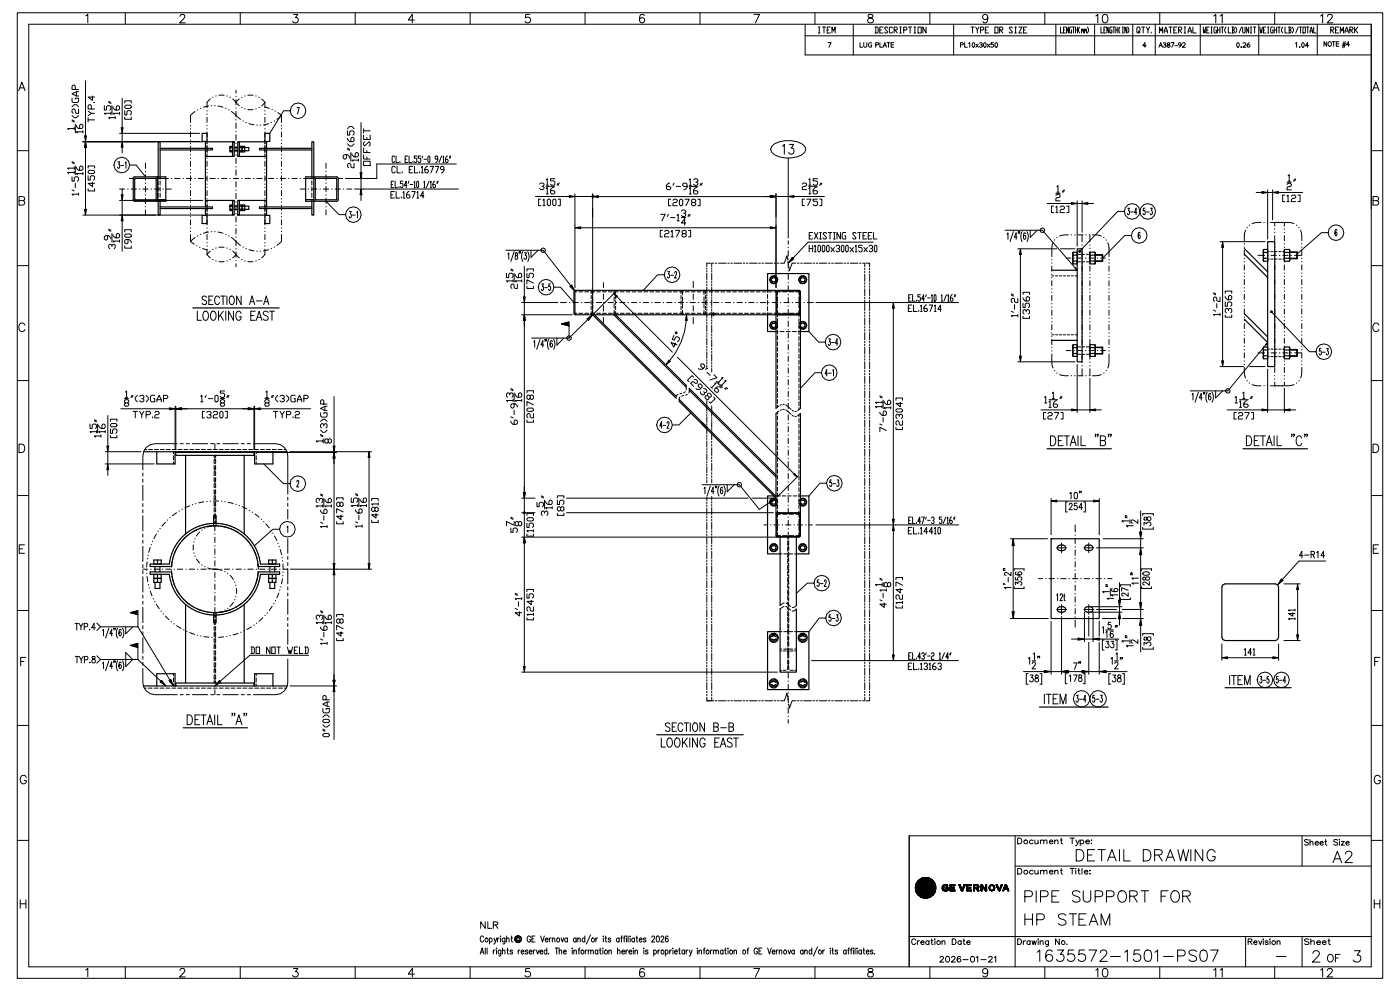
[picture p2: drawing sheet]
<svg xmlns="http://www.w3.org/2000/svg" width="297mm" height="210mm" viewBox="0 0 297 210" stroke-linecap="round" stroke-linejoin="round" font-family="sans-serif">
<g fill="none" stroke="#000" stroke-width=".21">
<path d="M3.7 2.7h289.3v204.6h-289.3zM4 19.2l.6-1.8 .7 1.8M4.2 18.6h.9M6.1 5.1h284.5v199.8h-284.5zM16 19v-.7l-.5-.3-.2 .3v.7h1.3M16.2 19.4v.9M16.6 19.4h-.4l-.9 .5 .9 .4h.4M18.1 17.1v11.7M18.2 3.4l.4-.4v1.8M26.6 2.7v2.4M38.1 3.5l.4-.5 .6 .2a.56 .56 0 0 1-.2 .8l-.8 .8h1.2M50 19.1v.6"/>
<path d="M50.9 2.7v2.4M62.2 3h.9l-.5 .7a.6 .6 0 0 1 .5 1 .6 .6 0 0 1-1.1-.2M75.3 2.7v2.4M87.8 4.2h-1.3l.9-1.2v1.8M99.6 2.7v2.4M112.3 3h-.9l-.1 .8a.63 .63 0 0 1 1 0 .63 .63 0 0 1-.1 1 .63 .63 0 0 1-.9-.3M124 2.7v2.4M136.5 3.3a.52 .52 0 0 0-.7-.2 1.03 1.03 0 0 0 .3 1.7 .56 .56 0 0 0 .5-.5 .56 .56 0 0 0-.5-.6 .56 .56 0 0 0-.6 .5M148.3 2.7v2.4M159.7 3h1.2l-.8 1.8M170.6 5.1v6.5h120M170.6 7.6h120"/>
<path d="M172.7 2.7v2.4M173.4 5.7h.4M173.4 7h.4M173.6 5.7v1.3M174.3 5.7h.7M174.6 5.7v1.3M175.3 6.4h.3M175.5 9h.6l-.4 1M176 5.7h-.7v1.3h.7M176.3 7v-1.3l.3 .9 .4-.9v1.3M180.8 5.1v6.5M182.2 9v1h.6"/>
<path d="M183 9v.7a.33 .33 0 0 0 .4 .3 .33 .33 0 0 0 .3-.3v-.7M184 3.1a.36 .36 0 0 0 .2 .6 .64 .64 0 0 1 .7 .3 .64 .64 0 0 1 0 .8h-.6a.52 .52 0 0 1-.4-.5 .52 .52 0 0 1 .5-.5l.3-.1a.36 .36 0 0 0 .2-.6zM184.7 9.1a.46 .46 0 0 0-.7 .4 .46 .46 0 0 0 .7 .4v-.4h-.2M185.4 5.7h.5l.2 .2v.9l-.2 .2h-.5M185.6 9.5h.4l.1-.4-.5-.1v1M185.6 5.7v1.3M186.4 6.4h.4M186.5 9v1h.5M187.1 5.7h-.7v1.3h.7M187.1 10l.4-1 .4 1M187.2 9.7h.5M188 9h.6"/>
<path d="M188.1 5.9l-.1-.2h-.4l-.1 .2 .6 .9-.1 .2h-.4l-.1-.2M188.3 9v1M188.8 9.5h.5M189.1 5.9l-.1-.2h-.4l-.1 .2v.9l.1 .2h.4l.1-.2M189.4 9h-.6v1h.6M189.5 6.4h.5l.2-.2-.2-.5h-.5v1.3M189.7 6.4l.5 .6M190.7 5.7h.3M190.7 7h.3M190.8 5.7v1.3M191.5 6.4h.5l.2-.2-.2-.5h-.5v1.3M192.5 5.7h.7"/>
<path d="M192.9 5.7v1.3M193.7 5.7h.3M193.7 7h.3M193.9 5.7v1.3M194.6 5.7h.6v1.3h-.6zM196.2 5.7v1.3l-.6-1.3v1.3M197.1 2.7v2.4M202.1 5.1v6.5M203.5 9.5l.6-.1v-.3l-.6-.1v1M204.4 9v1h.6M205.3 9.2l.2-.2v1M205.8 5.7h.6"/>
<path d="M206.1 5.7v1.3M206.2 9.1a.42 .42 0 0 1 .4 .4 .42 .42 0 0 1-.4 .4l-.2-.3zM206.8 5.7l.3 .7v.6M206.9 9.4l.5 .6M207.3 9.4l-.5 .6M207.5 5.7l-.4 .7M207.6 9.2a.25 .25 0 0 1 .3-.2 .25 .25 0 0 1 .2 .3 .25 .25 0 0 1-.3 .2 .29 .29 0 0 1 .4 .4 .3 .3 0 0 1-.6 0h-.1M207.8 6.4h.5l.2-.2-.2-.5h-.5v1.3M208.6 9.1a.42 .42 0 0 1 .4 .4 .42 .42 0 0 1-.4 .4l-.2-.3zM208.8 6.4h.3M209.3 9.4l.5 .6M209.3 3.6a.56 .56 0 0 1-.7 .5 .56 .56 0 0 1-.3-.9 .56 .56 0 0 1 .9 .1 1.25 1.25 0 0 1-.4 1.5h-.4l-.1-.2"/>
<path d="M209.5 5.7h-.7v1.3h.7M209.7 9.4l-.5 .6M210.5 9h-.5v.5a.35 .35 0 0 1 .5 0 .35 .35 0 0 1 0 .5 .35 .35 0 0 1-.5-.1M210.8 5.7h.7v1.3h-.7zM211 9.1a.42 .42 0 0 1 .4 .4 .42 .42 0 0 1-.4 .4l-.2-.3zM211.8 6.4h.6l.1-.2-.1-.5h-.6v1.3M212 6.4l.5 .6M214.5 5.9l-.1-.2h-.4l-.1 .2 .6 .9-.1 .2h-.4l-.1-.2M215.1 5.7h.3M215.1 7h.3M215.2 5.7v1.3M215.9 5.7h.7l-.7 1.3h.7"/>
<path d="M216.9 6.4h.4M217.6 5.7h-.7v1.3h.7M221.4 2.7v2.4M223.8 5.1v6.5M224.8 5.7v1.3h.4M225.4 6.4h.2M225.8 5.7h-.4v1.3h.4M226.4 5.7v1.3l-.4-1.3v1.3M227.1 5.7h-.3l-.1 .2 .1 1.1h.3l-.1-.6M227.3 5.7h.4M227.5 5.7v1.3M227.9 6.4h.4"/>
<path d="M227.9 5.7v1.3M228.3 5.7v1.3M228.8 5.7l-.2 .5 .2 .8M229.2 6.4l.1-.2 .1 .4M229.2 6.2v.8M229.4 6.4l.1-.2 .1 .8M229.8 6.4l.1-.2 .1 .4M229.8 6.2v.8M230 6.4l.1-.2 .1 .8M230.5 5.7l.2 .5-.2 .8M232 5.1v6.5M232.2 3.4l.4-.4v1.8"/>
<path d="M233.3 5.7v1.3h.4M233.8 3.1a.58 .58 0 0 1 .9 .3 .91 .91 0 0 1-.6 1.4 1.15 1.15 0 0 1-.3-1.7zM233.9 6.4h.3M234.4 5.7h-.5v1.3h.5M235 5.7v1.3l-.4-1.3v1.3M235.6 5.7h-.3l-.1 .2 .1 1.1h.3l-.1-.6M235.8 5.7h.5M236.1 5.7v1.3M236.5 6.4h.4M236.5 5.7v1.3M236.9 5.7v1.3M237.3 5.7l-.2 .5 .2 .8"/>
<path d="M237.8 5.7h.3M237.8 7h.3M238 5.7v1.3M238.8 5.7v1.3l-.4-1.3v1.3M239 5.7l.2 .5-.2 .8M240.1 5.1v6.5M241.3 6.6l.1 .2-.3 .2-.2-.2v-.9l.2-.2h.3l.2 .2v.7l-.2 .2 .2 .2M241.9 5.7h.7M242.3 5.7v1.3M242.9 9.7h-.7l.4-.7v1M242.9 5.7l.4 .7v.6M243.6 5.7l-.3 .7"/>
<path d="M244 6.8v.2M244.8 5.1v6.5M245.6 10l.4-1 .3 1M245.7 7v-1.3l.3 .9 .4-.9v1.3M245.7 9.7h.5M245.8 2.7v2.4M246.5 9.2a.25 .25 0 0 1 .3-.2 .25 .25 0 0 1 .2 .3 .25 .25 0 0 1-.2 .2 .3 .3 0 0 1 .3 .4 .3 .3 0 0 1-.5 0h-.1M246.7 7v-.4l.4-.9 .3 .9v.4M246.7 6.6h.7M247.5 9.1a.31 .31 0 0 0 0 .4 .31 .31 0 0 0 .3 .1 .28 .28 0 0 1-.1 .4 .28 .28 0 0 1-.3-.2 .28 .28 0 0 1 .3-.3 .24 .24 0 0 0 .1-.4 .24 .24 0 0 0-.3 0zM247.7 5.7h.7M248.1 5.7v1.3"/>
<path d="M248.1 9h.7l-.5 1M248.7 6.4h.4M249 9.7h.5M249.4 5.7h-.7v1.3h.7M249.8 6.4h.5l.1-.2-.1-.5h-.5v1.3M249.9 6.4l.5 .6M250.3 9.4a.29 .29 0 0 1-.4 .3 .29 .29 0 0 1 0-.5 .29 .29 0 0 1 .4 .1l-.1 .4-.3 .3M250.6 9.2a.33 .33 0 0 1 .5-.1 .33 .33 0 0 1-.1 .5l-.4 .4h.6M250.9 5.7h.4M250.9 7h.4M251.1 5.7v1.3M251.8 7v-.4l.3-.9 .4 .9v.4"/>
<path d="M251.8 6.6h.7M252.8 5.7v1.3h.7M254.4 5.1v6.5M255 5.7l.1 1.3 .1-.6 .2 .6 .1-1.3M255.7 6.4h.3M256.2 5.7h-.5v1.3h.5M256.6 5.7h.3M256.6 7h.3M256.8 5.7v1.3M257.2 3.4l.4-.4v1.8M257.8 5.7h-.4l-.1 .2 .1 1.1h.4v-.6h-.2M258 6.4h.5"/>
<path d="M258 5.7v1.3M258.5 5.7v1.3M258.6 3.4l.4-.4v1.8M258.8 5.7h.5M259 5.7v1.3M259.8 5.7l-.3 .5v.4l.3 .4M260.3 5.7v1.3h.5M261.1 5.7h.3l.2 .2-.2 .5M261.2 6.4h.2l.2 .4-.2 .2h-.3M261.2 5.7v1.3M261.8 5.7l.3 .5v.4l-.3 .4M262.2 9.1a.42 .42 0 0 1 .4 .4 .42 .42 0 0 1-.4 .4l-.1-.3z"/>
<path d="M263 10h.1M263 9.9l.1 .1M263.1 5.7l-.5 1.3M263.3 5.7l.2 1.3h.2l.1-.2v-1.1M263.4 9.2a.33 .33 0 0 1 .5-.1 .33 .33 0 0 1-.1 .5l-.4 .4h.7M264.6 5.7v1.3l-.5-1.3v1.3M264.7 9a.48 .48 0 0 0-.4 .5 .48 .48 0 0 0 .4 .5 .29 .29 0 0 0 0-.5 .29 .29 0 0 0-.4 .1M265 5.7h.2M265 7h.2M265.1 5.7v1.3M265.6 5.7h.5M265.9 5.7v1.3"/>
<path d="M266.8 5.1v6.5M267 5.7l.1 1.3 .2-.6 .1 .6 .1-1.3M267.8 6.4h.2M268.3 5.7h-.5v1.3h.5M268.6 5.7h.3M268.6 7h.3M268.8 5.7v1.3M269.8 5.7h-.4l-.1 .2 .1 1.1h.4v-.6h-.1M270 6.4h.5M270 5.7v1.3M270.1 2.7v2.4M270.5 5.7v1.3"/>
<path d="M270.8 5.7h.5M271 5.7v1.3M271.8 5.7l-.2 .5v.4l.2 .4M272.3 5.7v1.3h.5M273.1 5.7h.4l.1 .2-.1 .5M273.2 6.4h.3l.1 .4-.1 .2h-.4M273.2 5.7v1.3M273.8 5.7l.3 .5v.4l-.3 .4M274.5 9.2l.3-.2v1M275.1 5.7l-.5 1.3M275.4 5.7h.5M275.4 10h.1"/>
<path d="M275.4 9.9l.1 .1M275.6 5.7v1.3M276 9.1a.42 .42 0 0 1 .4 .4 .42 .42 0 0 1-.4 .4l-.2-.3zM276.1 5.7h.5v1.3h-.5zM276.9 5.7h.5M277.1 5.7v1.3M277.3 9.7h-.7l.5-.7v1M277.6 7l.3-1.3 .2 1.3M277.6 6.6h.5M278.4 5.7v1.3h.5M279.1 5.1v6.5M279.9 3.4l.4-.4v1.8"/>
<path d="M281.1 8.8v1l-.5-1v1M281.3 3.5l.4-.5 .6 .2a.56 .56 0 0 1-.2 .8l-.9 .8h1.2M281.6 8.9a.42 .42 0 0 1 .6 .4 .42 .42 0 0 1-.7 .4l-.1-.5zM282 6.4h.5l.2-.2-.2-.5h-.5v1.3M282.2 6.4l.5 .6M282.3 8.8h.7M282.6 8.8v1M283 6.4h.4M283.2 9.3h.5M283.7 5.7h-.7v1.3h.7M283.7 8.8h-.5v1h.5M284 7v-1.3l.4 .9 .3-.9v1.3"/>
<path d="M284.4 9.7h.7M284.5 9.3h.7M284.8 8.8l-.3 1.3M285 7v-.4l.4-.9 .3 .9v.4M285 6.6h.7M285.1 8.8l-.3 1.3M286 9.5h-.7l.5-.7v1M286.1 6.4h.5l.1-.2-.1-.5h-.5v1.3M286.2 6.4l.5 .6M287.1 5.7v1.3M287.2 6.4l.5 .6M287.7 5.7l-.5 .7h-.1"/>
<path d="M290.9 19.2l.7-1.8 .7 1.8M291.1 18.6h.9M3.7 31.9h2.4M15.3 37.5v.9h.4v-.7l.3-.2h.4l.2 .2v.5l-.2 .2M15.3 24.5l.4 .4h.5l.4-.4M15.3 22.6l.4-.4h.5l.4 .4M15.3 20.8v.7l.2 .2h.9l.2-.2v-.7h-.6v.2M15.3 34.5l.4 .2M15.3 34.2l.4 .3M15.3 25.6l.4 .3M15.3 25.4l.4 .2M15.7 36.5h-1.4l.3 .3"/>
<path d="M15.7 35.6h-1.4l.3 .3M15.7 27.2h-1.4l.3 .3M15.7 27v.5M15.7 35.4v.5M15.7 36.3v.5M16 26.3v1.9M16 35.2v1.8M16 38.8v1M16.2 35.4v.2l.4 .5h.7l.3-.2v-.5l-.3-.2-.4 .2v.7M16.2 26.6v.2l.4 .4h.7l.3-.2v-.4l-.3-.3-.4 .3v.6M16.6 23.1v.9h-.4l-.5-.9-.4 .2v.5l.2 .2M17.6 36.8h-1.4l.2 .2"/>
<path d="M17.6 27.9h-1.4l.2 .3M17.6 30h25.4M17.6 27.7v.5M17.6 36.5v.5M17.6 30h24.7M18.1 30h.1M18.1 31.3v13.1M18.7 40v.5h1.4v-.5M18.7 37.2v1h.4v-.7l.3-.3h.4l.3 .3v.4l-.3 .3M18.7 36.3l.2-.2h.9l.3 .4-.3 .3h-.9zM18.7 35.6v-.4h1.4v.4M18.7 24.9v1"/>
<path d="M18.7 25.4h1.4M18.7 23.6l.7 .4M19.4 23.1v-.7l-.5-.2-.2 .2v.7h1.4M19.6 38.6v.9l-.9-.7h1.4M19.6 20.3v1l-.9-.7h1.4M19.8 21.7h.3M20.1 24h-.7l-.7 .5M22.1 22.4v.9h.5v-.7l.2-.2h.5l.2 .2v.5l-.2 .2M23 21.7l.5 .2M23 21.5l.5 .2M23.5 24h-1.4l.2 .2M23.5 23.8v.4"/>
<path d="M23.7 22.4v1.8M24 22.6v.3l.4 .4h.7l.2-.2v-.5l-.2-.2-.5 .2v.7M24.4 24.9h-1.4l.3 .3M24.4 24.7v.5M25 34.3h.3l-.2 .5a.47 .47 0 0 1 .3 .5 .47 .47 0 0 1-.3 .4l-.2-.3M25.3 24h-1.3l.2 .2M25.3 28.3h17M25.3 23.8v.4M25.6 35.1h.6M25.9 20.8v6.2M25.9 28.3v1.7M25.9 31.2v1.2"/>
<path d="M26.4 24.8v.5h1.4v-.5M26.4 23.4v1h.5v-.7l.2-.3h.5l.2 .3v.4l-.2 .3M26.4 22.5l.3-.2h.9l.2 .4-.2 .3h-.9zM26.4 21.8v-.4h1.4v.4M26.5 34.5l.2-.2v1.4M27.4 37.8h.8M27.5 35h1.4l1.9 2.5M28.8 37.8h.1M29.6 37.8h1.1M30.8 34.6v1.1M30.8 36.3v.1M30.8 37v1.1"/>
<path d="M30.8 38.8v.1M30.8 39.5v1.1M31.3 37.8h.1M32.1 37.8h1.1M33.5 38.3v.9M33.5 39.6v.9M33.5 37.5v.4M33.8 37.8h.1M33.9 39.6v.9M33.9 38.3v.9M33.9 37.5v.4M34.5 37.8h1.2"/>
<path d="M36.3 37.8h.1M37 37.8h1.2M38.8 37.8h.1M39.5 37.8h1.1M40.4 26.5v.1M40.4 27.2v.2M40.4 28v1M40.4 29.6v.1M40.4 30.3v.2M40.4 31.1v1M40.4 32.7v.2M40.4 33.5v.1"/>
<path d="M40.4 34.2v1.1M40.4 35.9v.1M40.4 36.6v.1M40.4 37.3v1.1M40.4 39v.1M40.4 39.7v.1M41.3 37.8h.1M41.3 23.6l-.9 .9v1.4M41.9 23.2l-.1 .1M42 37.8h1.1M42.6 22.9l-.1 .1M43.7 37.8h.2"/>
<path d="M43.9 30.7v.7M43.9 31.8v.7M43.9 23.4v.1M43.9 24.1v.1M43.9 24.8v1.1M43.9 26.5v.1M43.9 27.2v.2M43.9 28v1M43.9 29.6v.1M43.9 30v.5M43.9 31.1v1M43.9 32.7v.5"/>
<path d="M43.9 33.5v.1M43.9 34.2v1.1M43.9 35.9v.1M43.9 36.6v.1M43.9 37.3v1.1M43.9 39v.1M43.9 39.7v.1M44.2 22.5l-1.1 .2M44.5 37.8h1.1M44.6 21l-.7 .7v1.1M44.9 22.4h-.1M45.2 20.6h-.1"/>
<path d="M45.5 22.4h.1M45.8 20.3l-.1 .1M46.2 22.5l1.1 .2M46.2 37.8h.1M46.4 20.2h1.1M47 37.8h1.1M47.8 22.9l.1 .1M48.1 20.3l.1 .1M48.4 23.2l.1 .1M48.7 37.8h.1M48.7 20.6h.1M49 23.6l2 1.7"/>
<path d="M49.3 21l.7 .7M49.4 37.8h1.2M50 21.7l.7 .7M50 20.4v.1M50 21.1v1.1M50 22.9v.1M50 23.6v1.1M50 25.3v.1M50 26.1v1.1M50 27.8v.1M50 28.6v1.1M50 30.3v.1"/>
<path d="M50 31v1.2M50 32.8v.1M50 33.5v1.2M50 35.3v.1M50 36v1.1M50 37.8v.1M50 38.5v1.1M50.7 21l-.7 .7M51.2 37.8h.1M51.2 22.8h.1M51.3 20.6h-.1M51.5 25.6l.1 .1"/>
<path d="M51.8 23l.2 .1M51.9 37.8h1.2M52 20.3l-.2 .1M52.1 25.9l.1 .1M52.5 20.2h1.1M52.5 23.2h1.1M52.8 26.2l1 .3M53.7 37.8h.1M54.2 20.3l.1 .1M54.3 23l-.1 .1M54.4 37.8h1.1M54.4 26.5h.1"/>
<path d="M54.9 20.6h.1M55 22.8h-.1M55.2 26.5h-.1M55.4 21l.7 .7M56.1 31.8v.7M56.1 30.7v.7M56.1 21.7l-.7 .7M56.1 22.7l1 .3M56.1 21.7v1.1M56.1 23.4v.1M56.1 24.1v.1M56.1 24.8v1.1"/>
<path d="M56.1 26.5v.1M56.1 27.2v.2M56.1 28v1M56.1 29.6v.1M56.1 30v.5M56.1 31.1v1M56.1 32.7v.5M56.1 33.5v.1M56.1 34.2v1.1M56.1 35.9v.1M56.1 36.6v.1M56.1 37.3v1.1"/>
<path d="M56.1 39v.1M56.1 39.7v.1M56.2 37.8h.1M56.9 26.2l-1.1 .3M56.9 37.8h1.1M57.6 25.9l-.2 .1M57.6 23.2h.1M58.2 25.6l-.1 .1M58.3 23.5l.1 .1M58.6 37.8h.2M58.9 23.9l.7 .6M59.4 37.8h1.1"/>
<path d="M59.6 24.5l-.9 .8M59.6 24.5v1.4M59.6 26.5v.1M59.6 27.2v.2M59.6 28v1M59.6 29.6v.1M59.6 30.3v.2M59.6 31.1v1M59.6 32.7v.2M59.6 33.5v.1M59.6 34.2v1.1M59.6 35.9v.1"/>
<path d="M59.6 36.6v.1M59.6 37.3v1.1M59.6 39v.1M59.6 39.7v.1M61.1 37.8h.1M61.5 23.5h-1.4l-2.9 4.8M61.9 37.8h1.1M62.9 22.8h.5l-.3 1.4M63.6 37.8h.1M64.4 37.8h1.1M66.1 39.6v.9M66.1 38.3v.9"/>
<path d="M66.1 37.5v.4M66.1 37.8h.1M66.8 37.8h1.2M68.6 37.8h.1M69.1 34.6v1.1M69.1 36.3v.1M69.1 37v1.1M69.1 38.8v.1M69.1 39.5v1.1M69.3 37.8h1.1M71.1 37.8h.1M71.8 37.8h.8"/>
<path d="M73.4 32.8v.7l-.4 .2-.3-.2v-.5l.3-.2h.7l.4 .4v.3M73.7 30.5l.4 .4h.5l.4-.4M73.7 29.3v.3l.4 .4h.7l.2-.2v-.5l-.2-.2-.5 .2v.7M73.7 27.7v.9h.4v-.6l.2-.3h.5l.2 .3v.4l-.2 .2M73.7 27.3l.4-.5h.5l.4 .5M73.7 31.6l.4 .3M73.7 31.4l.4 .2M74.3 32.3v1.9M74.6 32.6v.2l.4 .4h.7l.3-.2v-.4l-.3-.3-.4 .3v.6M75 34.6v.9h-.4l-.3-.2v-.4l-.2-.3-.4 .3v.4l.2 .2M76 33.9h-1.4l.2 .3M76 33.7v.5"/>
<path d="M76.5 26v10.6M76.5 37.8v2.3M77.1 34.2h1.3v.9h-1.3zM77.1 32.8v.9h1.3M77.1 31.4v.9h1.3M77.1 28.6v1h1.3v-1M77.1 27.3v.9M77.1 27.7h1.3M77.3 30l-.2 .3v.4l.2 .2 .9-.9 .2 .3v.4l-.2 .2M77.7 29.1v.5M77.7 31.9v.4M77.7 33.2v.5"/>
<path d="M82.9 39.1h.3M83.5 38.4h-.6v1.4h.6M83.7 33.3l-.2-.2h-.3l-.1 .2v.9l.1 .2h.3l.2-.2M83.7 38.4v1.4h.6M83.8 35.5l-.2-.3h-.4l-.2 .3v.9l.2 .2h.4l.2-.2M83.9 33.1v1.3h.6M84.1 35.2v1.4h.8M84.6 39.5v.3M84.8 34.2v.2M85.3 36.4v.2M85.4 38.4h-.6v.5h.5l.1 .2-.1 .7h-.3l-.2-.3M85.9 33.8h.2"/>
<path d="M86.2 39.3h-.5l.4-.9v1.4M86.4 33.1h-.5v1.3h.5M86.6 38.4l-.1 .5M86.7 33.1v1.3h.5M86.7 35.9h.4M86.9 39.1h.6M87.5 35.2h-.8v1.4h.8M87.5 34.2v.2M87.7 38.6l.2-.2v1.4M87.7 39.8h.3M87.8 35.2v1.4h.8M88.3 33.1h-.5v.4h.4l.1 .7-.1 .2h-.3l-.1-.2"/>
<path d="M88.4 38.4l.3 .2v.9l-.1 .3-.3-.3v-.9zM88.9 36.4v.2M89.2 33.1h-.6v.4h.4l.2 .7-.2 .2h-.2l-.2-.2M89.3 35.5l.2-.3v1.4M89.3 36.6h.4M89.6 33.1l-.2 .4M89.8 38.6l.2-.2v1.4M89.8 39.8h.3M89.9 33.8h.5M90.6 35.2h-.2l-.4 .5v.7l.2 .2h.4l.2-.2-.2-.5h-.6M90.8 33.1l.3 .2v.9l-.1 .2-.3-.2v-.9zM90.9 38.4l-.5 1.4"/>
<path d="M91.1 35.2h.8l-.6 1.4M91.2 38.6l.1-.2v1.4M91.2 39.8h.3M92.2 38.4l-.5 .5v.6l.2 .3h.3l.1-.3-.1-.4h-.5M92.2 35.2h.8l-.6 1.4M92.7 38.4l-.1 .5M92.8 33.8h-.5l-.1-.3 .1-.4h.3l.2 .2v.7l-.5 .4M92.8 38.4l-.1 .5M93.6 33.1l-.6 1.3M93.9 33.3l.1-.2v1.3M93.9 34.4h.2M94.1 35.9h-.6l-.2-.2 .2-.5h.4l.2 .3v.7l-.4 .4h-.2"/>
<path d="M94.8 33.1l-.4 .4v.7l.2 .2h.2l.2-.4-.2-.2h-.4M95.4 33.1l-.2 .4M95.5 33.1l-.1 .4M96.7 34.8h-16.9v3h-6.6M114.4 39l.2-.2h.5l.2 .2-.2 .5h-.3M115.1 39.5l.2 .2-.2 .5h-.5l-.2-.3M115.7 38.1l.3-.2v1.3M115.7 39.9l.3-.2v1.4M115.7 39.2h.5M115.7 39.5h1.9M117.4 39.7h-.3l-.4 .5v.7l.2 .2h.5l.2-.2-.2-.5h-.7M117.6 37.9h-.9v.4h.7l.2 .3v.4l-.2 .2h-.5l-.2-.2"/>
<path d="M118.3 38.8l-.2 .4M118.5 38.8l-.2 .4M141.9 38.8h-.2l-.5 .5v.7l.3 .2h.4l.2-.2-.2-.5h-.7M142.8 38.8l-.2 .5M143.3 39.5h.9M145.6 39.5h-.7l-.2-.5 .2-.2h.5l.2 .2v.7l-.5 .5h-.2M146.1 38.1l.2-.2v1.4M146.1 40l.2-.3v1.4M146.1 39.3h.4M146.1 39.5h1.8M147 38.1l.2-.2h.5l.2 .2v.2l-.5 .3M147.7 38.6l.2 .2-.2 .5h-.5l-.2-.3"/>
<path d="M147.7 39.7h-.3l-.4 .5v.7l.2 .2h.5l.2-.2-.2-.5h-.7M148.6 38.8l-.2 .5M148.8 38.8l-.2 .5M163.5 31a5.6 5.6 0 0 1 7 0l.3 .6-.3 .7a5.6 5.6 0 0 1-7 0l-.2-.7zM165.8 31l.4-.4v2.1M167 33.5v17M167.3 30.6h.9l-.5 .8a.61 .61 0 0 1 .5 .9 .61 .61 0 0 1-1 0M170 39l.3-.2h.4l.2 .2-.2 .5h-.4l-.3 .2v.5h.9M171.4 38.1l.2-.2v1.3M171.4 39.9l.2-.2v1.4M171.4 39.2h.5M171.4 39.5h1.8"/>
<path d="M173 39.7h-.2l-.5 .5v.7l.3 .2h.4l.2-.2-.2-.5h-.7M173.2 37.9h-.9v.4h.7l.2 .3v.4l-.2 .2h-.4l-.3-.2M173.9 38.8l-.2 .4M174.2 38.8l-.3 .4M224 39.6l.2-.3v1.4M272.7 39.1l.3-.2h.4l.3 .2-.3 .4h-.4l-.3 .3v.4h1M272.7 38.6h1M273 37.2l.2-.2v1.4M273 38.4h.4M274.4 37.9l-.3 .5M274.6 37.9l-.2 .5M290.6 31.9h2.4"/>
<path d="M3.7 56.3h2.4M4 42.5h.8a.47 .47 0 0 1 .5 .5 .47 .47 0 0 1-.5 .5h-.8v-1.8h.8l.3 .1 .1 .4-.4 .3M15.3 40.2l.4 .3M16.6 41.1h-1.3l.2 .3M16.6 40.9v.5M17.6 45.6h25.4M22.8 49.9v.7l-.2 .3-.5-.3v-.4l.2-.3h.7l.5 .5v.2M23 48.8l.5 .2M23 48.6l.5 .2M23.7 52.2l-.2-.4-.5 .2v.5l.3 .2M23.7 52l.3-.2 .4 .2v.5l-.2 .2M23.7 49.5v1.8"/>
<path d="M24 49.7v.2l.4 .5h.7l.2-.2v-.5l-.2-.2-.5 .2v.7M25.3 51.1h-1.3l.2 .2M25.3 50.9v.4M25.3 42.5h17.7M25.3 40.1h1.1M25.9 40v1.3M25.9 42.5v3.1M25.9 46.8v6.4M26.4 52.1v.5h1.4v-.5M26.4 49.8l.3-.2h.9l.2 .5-.2 .2h-.9zM26.4 49.1v-.4h1.4v.4M27 40.1h.2"/>
<path d="M27.1 50.7v.7l-.2 .3-.5-.3v-.4l.3-.3h.7l.4 .5v.2M27.8 40.1h1.1M29.5 40.1h.1M30.3 40.1h1.1M30.8 41.2v.2M30.8 42v1.1M30.8 43.7v.1M30.8 44.5v1.1M32 40.1h.1M32.7 40.1h1.2M33.5 40.9v.9M33.5 42.2v.5"/>
<path d="M33.9 40.9v.9M33.9 42.2v.5M34.5 40.1h.1M35.2 40.1h1.1M40.4 51.2l.7 .5M40.4 40.4v1.1M40.4 42.1v.1M40.4 42.8v.1M40.4 43.5v1.1M40.4 45.2v.1M40.4 45.9v.1M40.4 46.6v1.1"/>
<path d="M40.4 48.3v.1M40.4 49v.1M40.4 49.7v1.5M41.3 50.3l-.9 .9M41.7 52.1h.1M41.9 49.9l-.1 .1M42.3 52.4h.1M42.6 49.6l-.1 .1M42.9 52.7l1 .2M43.9 43.2v.7M43.9 44.2v.7M43.9 53.9l.7 .7"/>
<path d="M43.9 40.4v1.1M43.9 42.1v.1M43.9 42.5v.4M43.9 43.5v1.1M43.9 45.2v.4M43.9 45.9v.1M43.9 46.6v1.1M43.9 48.3v.1M43.9 49v.1M43.9 49.7v1.1M43.9 51.4v.1M43.9 52.1v.1"/>
<path d="M43.9 52.8v1.1M44.2 49.2l-1.1 .2M44.6 53.2l-.7 .7M44.9 49.1h-.1M45.1 55h.1M45.2 52.8l-.1 .1M45.5 49.1h.1M45.7 55.3h.1M45.8 52.5l-.1 .1M46.2 49.2l1.1 .2M46.4 55.4h1.1M46.4 52.4h1.1"/>
<path d="M47.8 49.6l.1 .1M48.1 52.5l.1 .1M48.2 55.3h-.1M48.4 49.9l.1 .1M48.7 52.8l.1 .1M48.8 55h-.1M49 50.3l2 1.7M49.3 53.2l.7 .7M50 53.9l-.7 .7M50 53.9l.7 .7M50 40.2v.2M50 41v1.1"/>
<path d="M50 42.7v.1M50 43.5v1.1M50 45.2v.1M50 45.9v1.2M50 47.7v.1M50 48.4v1.2M50 50.2v.1M50 50.9v1.1M50 52.7v.1M50 53.4v1.1M50 55.1v.2M50 55.9v.6"/>
<path d="M51.2 55h.1M51.5 52.3l.1 .1M51.8 55.3h.2M52.1 52.7h.1M52.5 55.4h1.1M52.8 52.9l1 .3M54.3 55.3h-.1M54.4 53.2h.1M55 55h-.1M55.2 53.2h-.1M56.1 44.2v.7M56.1 43.2v.7"/>
<path d="M56.1 52.8v1.1l-.7 .7M56.1 40.4v1.1M56.1 42.1v.1M56.1 42.5v.4M56.1 43.5v1.1M56.1 45.2v.4M56.1 45.9v.1M56.1 46.6v1.1M56.1 48.3v.1M56.1 49v.1M56.1 49.7v1.1M56.1 51.4v.1"/>
<path d="M56.1 52.1v.1M56.9 52.9l-1.1 .3M57.6 52.7h-.2M58.2 52.3l-.1 .1M59.6 49.7v1.5l-.9 .8M59.6 40.4v1.1M59.6 42.1v.1M59.6 42.8v.1M59.6 43.5v1.1M59.6 45.2v.1M59.6 45.9v.1M59.6 46.6v1.1"/>
<path d="M59.6 48.3v.1M59.6 49v.1M63.6 40.1h1.1M65.3 40.1h.1M66 40.1h1.2M66.1 40.9v.9M66.1 42.2v.5M67.8 40.1h.1M68.5 40.1h1.2M69.1 42.7l2.7 2.8h1.4M69.1 41.2v.2M69.1 42v1.1"/>
<path d="M69.1 43.7v.1M69.1 44.5v1.1M70.3 40.1h.1M71 40.1h1.1M72.8 40.1h.1M73.5 40.1h1.1M74.1 44.8h.3l-.2 .5a.47 .47 0 0 1 .3 .5 .47 .47 0 0 1-.3 .4l-.2-.3M74.7 45.6h.6M75.1 40.1h22M75.6 45.1l.2-.3v1.4M76.5 41.3v1.2M82.8 41.3h.4"/>
<path d="M83.6 40.6h-.8v1.4h.8M83.9 40.6v1.4h.8M85 41.7v.3M85.4 40.8l.2-.2v1.4M85.4 42h.4M86.7 40.6h-.2l-.3 .4v.7l.1 .3h.4l.2-.3-.2-.4h-.5M87.3 40.6h.7l-.6 1.4M88.4 40.8l.1-.2v1.4M88.4 42h.3M89.8 41.5h-.7l.5-.9v1.4M107.2 53h7.9l5.8 7.5M107.3 57.9v.9h.5v-.7l.2-.2h.5l.2 .2v.5l-.2 .2"/>
<path d="M107.6 53.8l.2-.2v1.4M108.3 57.2l.4 .2M108.3 57l.4 .2M108.7 59.5h-1.4l.3 .2M108.7 59.3v.4M109 57.9v1.8M109 53.3l-.8 2.1M109.2 58.1v.3l.4 .4h.7l.3-.2v-.5l-.3-.2-.4 .2v.7M109.2 53.6v.4a.47 .47 0 0 1 .5 .4 .47 .47 0 0 1-.3 .6 .51 .51 0 0 1-.2-.6 .51 .51 0 0 1 .4-.4v-.4zM110.1 53.4l-.1 .3M110.3 53.4l-.1 .3M110.6 59.5h-1.4l.2 .2"/>
<path d="M110.6 59.3v.4M110.8 53.3a2.12 2.12 0 0 0 0 2.1M111.1 56.4v6.5M111.1 53.6h.5l-.3 .5a.41 .41 0 0 1 .3 .5 .41 .41 0 0 1-.5 .3l-.1-.2M111.7 57.9v.9h.4v-.7l.3-.2h.4l.2 .2v.5l-.2 .2M111.7 57.4v-.4h1.3v.4M111.8 53.3a2.12 2.12 0 0 1 0 2.1M112.5 53v1.5l1.5-1.5M113 60l-1.3-.7v.9M113.5 41.6h7.1M114.6 42.2h-.5v1.4h.5M115.1 42.4l.2-.2v1.4"/>
<path d="M115.1 43.6h.4M115.7 41.1h.5M116 42.4l.2-.2 .5 .2v.9l-.3 .3-.4-.3zM117.1 42.4l.3-.2 .4 .2v.9l-.2 .3-.5-.3zM118.3 42.2h.4v1.4h-.4M121.8 41.1v19.9M121.8 41.6h3.8M123.1 48.3h40.1M125.6 41.1v25.1l.2 .2M126.8 41.7h36.4M127.9 59.9v1M140 45.4h1l-.7 1.4"/>
<path d="M140.4 48.8h-.5v1.4h.5M140.8 58.2h-1.4l-3.1 3.3M140.8 49l.3-.2h.4l.3 .2-.3 .5h-.4l-.3 .2v.5h1M141.5 57.5h.4l-.2 .6a.47 .47 0 0 1 .2 .4 .47 .47 0 0 1-.3 .4l-.2-.3M141.6 45.4l-.2 .5M142.1 46.1h.9M142.1 58.3h.6M142.1 42.2h-.4v1.4h.4M142.2 49l.3-.2v1.4M142.2 50.2h.5M142.6 42.4l.2-.2h.5l.2 .2-.2 .5h-.5l-.2 .2v.5h.9M143 57.9l.1-.4 .2 .1v.5l-.4 .8h.5"/>
<path d="M143.1 48.8h1l-.7 1.4M143.5 45.6l.2-.2v1.4M143.5 46.8h.4M144.2 42.2l.5 .2v1l-.3 .2-.4-.2v-1zM144.4 44.7l.2-.2h.5l.2 .2v.3l-.4 .2M144.4 46.1h.9M144.8 49.5l-.3-.2 .3-.5h.4l.2 .5-.2 .2h-.4l-.3 .5 .3 .2h.4l.2-.2-.2-.5M145.1 45.2l.2 .2-.2 .5h-.5l-.2-.3M145.1 42.2h1l-.7 1.4M145.3 47.3h-.9l.7-1v1.4M145.9 48.8h.5v1.4h-.5M146 45.4l-.2 .5"/>
<path d="M146.1 41.1h.4M146.2 45.4l-.2 .5M146.7 42.9l-.2-.5 .2-.2h.5l.2 .5-.9 .4 .2 .5h.5l.2-.2-.2-.5M146.9 59.6v1.3M147.9 42.2h.5v1.4h-.5M149.8 57.9v1.4M149.8 56.8v.3M149.8 57.4v.2M149.8 59.6v.3M150.6 55.8h-.8v.7M150.8 57.9v1.4M150.8 55.8v.7"/>
<path d="M150.8 56.8v.3M150.8 57.4v.2M150.8 59.6v.3M150.9 55.8h.4M151.6 55.8h.3M152.3 55.8h1.6M154.2 55.8h.3M154.9 55.8h.3M155.6 55.8h1.6M157.5 55.8h.3M158.2 55.8h.3M158.8 55.8h1.6"/>
<path d="M160.8 55.8h.3M161.5 55.8h.3M162.1 55.8h1.6M163.6 59.5a.44 .44 0 0 0 .7 0M163.6 59.1a.44 .44 0 0 1 .7 0M163.7 58.8l-.2 .4 .2 .6M164 58.8h.1M164.1 55.8h.3M164.2 58.8l.2 .4M164.4 59.4l-.2 .4M164.5 41.1v19.9M164.5 41.6h2.5"/>
<path d="M164.7 55.8h.4M166.9 55l-.1-.8-.6 1.6h-.8M167 55.3v.3M167 51v.8M167 52.4v.1M167 53.1v1.2M167 54.9v.1M167 55.6v1.1M167 57.4v.1M167 58.1v1.1M167 59.8v.2M167.1 55.9v.4"/>
<path d="M168.3 41.6h6.4M168.7 55.8h-.8l-.6 1.5-.1-.7M169 55.8h.3M169.7 55.8h.3M169.7 59.5a.44 .44 0 0 0 .8 0M169.7 59.1a.44 .44 0 0 1 .8 0M169.9 58.8l-.3 .4 .3 .6M170.1 58.8h.1M170.3 58.8l.3 .4-.3 .6M170.3 55.8h1.7M170.5 42.2h-.5v1.4h.5M170.9 42.2h1l-.7 1.4"/>
<path d="M171.4 41.1h.5M171.5 52v1.4M171.5 52.7h.7M171.5 50h.4M172.2 49.3h-.7v1.3h.7M172.2 52v1.4M172.3 55.8h.3M172.6 52.2l.2-.2v1.4M172.6 53.4h.4M172.6 49.3l.7 1.3M173 55.8h.3M173.2 42.2h-.9v.5h.7l.2 .2v.4l-.2 .3h-.4l-.3-.3"/>
<path d="M173.3 49.3l-.7 1.3M173.5 52l.4 .2v.9l-.2 .3-.4-.3v-.9zM173.6 55.8h1.6M173.7 50.6h.4M173.7 49.3h.4M173.7 42.2h.5v1.4h-.5M173.9 49.3v1.3M174.4 52l.4 .2v.9l-.2 .3-.4-.3v-.9zM175.2 49.5l-.2-.2h-.4l-.2 .2 .8 .9-.2 .2h-.4l-.2-.2M175.3 52l.4 .2v.9l-.2 .3-.3-.3v-.9zM175.5 49.3h.8M175.6 55.8h.3"/>
<path d="M175.9 49.3v1.3M176.1 52.4l.7 1M176.2 55.8h.4M176.6 50.6h.4M176.6 49.3h.4M176.8 52.4l-.7 1M176.8 49.3v1.3M176.9 55.8h1.6M177.2 52.2l.2-.2h.3l.2 .4-.3 .3M177.7 52.7l.2 .2-.2 .5h-.3l-.2-.3M178.1 49.3v1.3l-.7-1.3v1.3M178.5 52l.3 .2v.9l-.1 .3-.4-.3v-.9z"/>
<path d="M178.9 55.8h.3M179.2 49.3h-.5l-.2 .2v.9l.2 .2h.5v-.6h-.2M179.4 52l.4 .2v.9l-.2 .3-.4-.3v-.9zM179.5 55.8h.4M180.1 52.4l.8 1M180.2 55.8h1.6M180.9 52.4l-.8 1M181.2 52.2l.2-.2v1.4M181.2 53.4h.4M181.4 49.5l-.2-.2h-.3l-.2 .2 .7 .9-.2 .2h-.3l-.2-.2M181.8 49.3h.7M182.1 55.8h.4"/>
<path d="M182.2 49.3v1.3M182.7 52h-.7v.4h.5l.2 .3v.4l-.2 .3h-.3l-.2-.3M182.8 55.8h.4M182.9 50h.4M183.1 52.4l.7 1M183.3 58.1v1.5M183.3 55.8v.7M183.3 56.8v.4M183.3 57.5v.3M183.3 59.9v.3M183.5 55.8h.8v.7M183.6 49.3h-.7v1.3h.7"/>
<path d="M183.8 52.4l-.7 1M184 50h.4M184.2 52.2l.2-.2h.3l.2 .4-.4 .3M184.3 58.1v1.5M184.3 56.8v.4M184.3 57.5v.3M184.3 59.9v.3M184.7 52.7l.2 .2-.2 .5h-.3l-.2-.3M184.7 49.3h-.7v1.3h.7M185.1 51.3h-13.8l-3.3 3.4M185.1 49.3v1.3h.7M185.5 52l.3 .2v.9l-.1 .3-.4-.3v-.9z"/>
<path d="M213 48.8h7.9l7 8M213.4 49.6l.2-.3v1.4M214.8 49.1l-.8 2.1M215.5 50.3h-.5l.3-1v1.4M215.7 52.7h8.3M215.9 49.1l-.1 .4M216.1 49.1l-.1 .4M216.2 53.9v21.6M216.6 49.1a2.09 2.09 0 0 0 0 2.1M217.4 49.5l-.2-.2a.94 .94 0 0 0 0 1.4 .41 .41 0 0 0 .2-.4 .41 .41 0 0 0-.4-.4l-.1 .4M217.6 49.1a2.09 2.09 0 0 1 0 2.1M218.3 48.8v1.5l1.5-1.5"/>
<path d="M221.9 43.1h5.2M222.9 55v.1M222.9 55.7v.1M222.9 56.4v1.1M222.9 58.1v.1M222.9 58.8v.1M222.9 59.5v1.1M222.9 58.5h.4M223.1 51.4l-.2 1.2v1.8M223.3 43.7h-.5v1.3h.5M223.5 50.8v.1M223.7 58.5h.5"/>
<path d="M223.7 41.4l.3-.2h.4l.3 .2-.3 .5h-.4l-.3 .2v.5h1M223.7 43.9l.3-.2v1.3M223.7 41h1M223.7 45h.5M224 40.7h.4M224 50.3l-.1 .1M224.5 58.5h.5M224.7 43.9l.2-.2h.5l.2 .2-.2 .5h-.5l-.2 .2v.4h.9M224.7 52.7h3.1M225.3 58.5h.5M225.4 40.3l-.3 .4M225.6 40.3l-.2 .4"/>
<path d="M225.9 54.7h1M226 43.7h.5v1.3h-.5M226.2 58.5h.5M226.4 49.8h-1.3l-.6 .2M227 49.8h.1M227 58.5h.5M227.6 54.7h.1M227.7 49.8h.1M227.8 58.5h.5M228.3 53.9h.7M228.3 55.5h.7M228.3 42.6v9.6"/>
<path d="M228.3 43.1h1M228.3 54.7h1.1M228.4 49.8h1.1M229.3 42.6v6.6M229.3 49.8v1.5M229.3 51.9v.1M229.3 52.6v.1M229.3 53.3v1.1M229.3 55v.1M229.3 55.7v.1M229.3 56.4v1.1M229.3 58.1v.1"/>
<path d="M229.3 58.8v.1M229.3 59.5v1.1M229.4 53.9h.5M229.4 55.5h.5M230 54.7h.2M230.1 49.8h.1M230.2 53.9h.8M230.2 55.5h.8M230.5 43.1h1.2M230.8 54.7h1.1M230.8 49.8h.1M231 49.8v1.5"/>
<path d="M231 51.9v.1M231 52.6v.1M231 53.3v1.1M231 55v.1M231 55.7v.1M231 56.4v1.1M231 58.1v.1M231 58.8v.1M231 59.5v1.1M231.5 49.8h1.3l.6 .2M232.1 54.1h1.6M232.1 55.3h1.6"/>
<path d="M232.5 54.7h.1M233.3 54.7h1M233.9 50.3l.1 .1M234.4 50.8l.1 .1M234.8 51.4l.2 1.2v1.8M235 55v.1M235 55.7v.1M235 56.4v1.1M235 58.1v.1M235 58.8v.1M235 59.5v1.1M238.3 44.8h-1.4l-8.1 8.5"/>
<path d="M239 44.1h.3l-.2 .5a.48 .48 0 0 1 .3 .5 .48 .48 0 0 1-.3 .4l-.2-.3M239.6 44.9h.6M239.8 49.9h-1.4l-4.7 4.8M240.9 45h-.5l.4-.9v1.4M241.6 49.4l-.1-.2a1.07 1.07 0 0 0-.1 1.4 .43 .43 0 0 0 .2-.4 .43 .43 0 0 0-.3-.4l-.1 .3M242.6 44.1h-.3v.5a.44 .44 0 0 1 .5 .4 .44 .44 0 0 1-.3 .5l-.3-.3M242.9 44.9h.6M243.8 44.1h.4l-.2 .5a.48 .48 0 0 1 .2 .5 .48 .48 0 0 1-.3 .4l-.1-.3M258.5 51.2h9.6M259.1 52.4v24.1M263.7 51.6v.1M263.7 52.3v.1"/>
<path d="M263.7 53v1.1M263.7 54.7v.1M263.7 55.4v.1M263.7 56.1v1.1M263.7 57.8v.1M263.7 58.5v.1M263.7 59.2v1.1M263.9 48.8l-.1 .6-.1 1.6M264.3 48.2v.1M264.8 47.7l-.1 .1M266.2 40.8h1.2M266.6 54.1h1.4"/>
<path d="M267.2 47.1l-1.3 .1-.6 .2M267.8 47.1h.1M268.5 47.1h.1M268.6 54.1h.1M268.6 53.3h.4M268.6 54.9h.4M268.6 40.2v10.5M268.6 40.8h1.1M269.2 47.1h3v.8M269.3 53.3h.5M269.3 54.9h.5M269.4 54.1h1.1"/>
<path d="M269.7 40.2v6.4M270.1 47.1v.8M270.1 48.5v.1M270.1 49.2v.1M270.1 49.9v1.1M270.1 51.6v.1M270.1 52.3v.1M270.1 53v1.1M270.1 54.7v.1M270.1 55.4v.1M270.1 56.1v1.1M270.1 57.8v.1"/>
<path d="M270.1 58.5v.1M270.1 59.2v1.1M270.2 53.3h.4M270.2 54.9h.4M270.9 40.8h5.2M271 53.3h.5M271 54.9h.5M271.1 54.1h.1M271.8 53.3h.4M271.8 54.9h.4M271.9 54.1h1.1M272.2 48.5v.1"/>
<path d="M272.2 49.2v.1M272.2 49.9v1.1M272.2 51.6v.1M272.2 52.3v.1M272.2 53v1.1M272.2 54.7v.1M272.2 55.4v.1M272.2 56.1v1.1M272.2 57.8v.1M272.2 58.5v.1M272.2 59.2v1.1M272.3 41.3h-.5v1.4h.5"/>
<path d="M272.3 47.1l1.4 .1 .5 .2M272.7 41.6l.3-.3v1.4M272.7 42.7h.5M273.3 53.5h1.6M273.3 54.7h1.6M273.6 54.1h.1M273.7 41.6l.2-.3h.5l.2 .3-.2 .4h-.5l-.2 .3v.4h.9M274.3 54.1h1.5M274.7 47.7l.1 .1M275.1 41.3h.4v1.4h-.4M275.3 48.2v.1M275.6 48.8l.2 .6 .1 1.6"/>
<path d="M275.9 51.6v.1M275.9 52.3v.1M275.9 53v1.1M275.9 54.7v.1M275.9 55.4v.1M275.9 56.1v1.1M275.9 57.8v.1M275.9 58.5v.1M275.9 59.2v1.1M281.5 49.3h-1.4l-5.2 4.5M283.3 48.8l-.1-.2a1.07 1.07 0 0 0-.1 1.4 .43 .43 0 0 0 .2-.4 .43 .43 0 0 0-.3-.4l-.1 .3M290.6 56.3h2.4"/>
<path d="M291 42.5h.7a.47 .47 0 0 1 .5 .5 .47 .47 0 0 1-.5 .5h-.7v-1.8h.7l.4 .1v.5l-.4 .2M5.3 68.9a.66 .66 0 0 0-.8-.4 .66 .66 0 0 0-.5 .6v.5a.66 .66 0 0 0 .5 .7 .66 .66 0 0 0 .8-.5M41.8 65.9v2h.9M43.3 66l.1-.1a1.05 1.05 0 0 1 .8 .8 1.05 1.05 0 0 1-.3 1.1l-.2 .1a1.05 1.05 0 0 1-.8-.8 1.05 1.05 0 0 1 .4-1.1zM43.8 63a.48 .48 0 0 0-.6-.3 .48 .48 0 0 0-.3 .6l.7 .5 .2 .5a.56 .56 0 0 1-1 0M44.3 63.6h.5M44.9 66l.1-.1a1.05 1.05 0 0 1 .8 .8 1.05 1.05 0 0 1-.3 1.1l-.2 .1a1.05 1.05 0 0 1-.8-.8 1.05 1.05 0 0 1 .4-1.1zM45.2 62.7h-.9v1.8h.9M46.3 65.9v2M46.5 63.2a.53 .53 0 0 0-.6-.5 .53 .53 0 0 0-.4 .7v.4a.53 .53 0 0 0 .4 .7 .53 .53 0 0 0 .6-.4M46.7 66.8l.6 1.1M46.8 62.7h.9"/>
<path d="M47.3 62.7v1.8M47.3 65.9l-1 1.3M47.8 65.9v2M48.1 62.7v1.8M48.8 62.8l.2-.1a.97 .97 0 0 1 .7 .8 .97 .97 0 0 1-.3 .9l-.1 .1a.98 .98 0 0 1-.8-.7 .98 .98 0 0 1 .3-1zM49.5 65.9v2l-1.1-2v2M51.1 66.4a.57 .57 0 0 0-.7-.5 .57 .57 0 0 0-.4 .8v.4a.58 .58 0 0 0 .5 .8 .58 .58 0 0 0 .6-.8h-.4M51.1 62.7v1.8l-1-1.8v1.8M52.9 64.5l.5-1.8 .6 1.8M53.1 63.9h.7M53.1 66.9h.6M54.1 65.9h-1v2h1"/>
<path d="M54.3 63.8h1.2M54.3 67.9l.6-2 .6 2M54.5 67.2h.8M55.9 64.5l.5-1.8 .6 1.8M56.1 63.9h.7M56.8 66.2a.51 .51 0 0 0-.6-.3 .51 .51 0 0 0-.3 .7l.8 .4 .1 .6a.6 .6 0 0 1-1 0M57.1 65.9h1.1M57.6 65.9v2M109.6 60.2v.9h-.4l-.5-.9-.4 .2v.5l.2 .2M110.6 64.1h7.6M110.6 66.7h10.7M111.1 64.1v2.6"/>
<path d="M111.1 67.9v36.4M111.7 60.7v.4h1.3v-.4M112.7 71.6h7.9M113.1 72.4l.2-.2v1.4M114.4 71.9l-.7 2.1M114.8 60.2h.4l-.2 .5a.48 .48 0 0 1 .2 .4 .48 .48 0 0 1-.3 .4l-.2-.2M115.2 73.1h-.6l.4-.9v1.4M115.4 61h.6M115.5 72v.3M115.8 72l-.1 .3M116.3 71.9a2.12 2.12 0 0 0 0 2.1M116.6 60.2h-.3v.5a.44 .44 0 0 1 .5 .3 .44 .44 0 0 1-.3 .5l-.3-.2"/>
<path d="M117 72.4l-.1-.2a.93 .93 0 0 0 0 1.4 .41 .41 0 0 0 .2-.5 .41 .41 0 0 0-.4-.3l-.1 .3M117.3 71.9a2.12 2.12 0 0 1 0 2.1M117.4 60.9h1.4l2.8 3.2M118 71.6v1.5l1.5-1.5M118.8 64.1h1.2M120.6 68.2l-1.6 .4 1.6 .5v2.5M120.7 64.1h.1M121.4 64.1h1.1M121.8 61.8h.5M121.8 66.4h.5M122.7 61.8h.8M122.7 66.4h.8"/>
<path d="M123.2 64.1h.1M123.9 64.1h1.1M123.9 61.8h.9M123.9 66.4h.9M124.6 67.7l-4 3.9M125.2 61.8h.8M125.2 66.4h.8M125.3 66l.1 .6 .2 .1M125.3 64.9v.7M125.3 63.7v.8M125.3 62.6v.7M125.6 61.5l-.2 .1-.1 .6"/>
<path d="M125.6 62.9v1M125.6 64.3v1M125.6 64.1h.1M125.8 61.8l-.2 .2M126.4 64.1h1.1M126.4 61.8h.9M126.4 66.4h.9M127.7 61.8h.8M127.7 66.4h.8M127.9 61.6v.1M127.9 62.3v1.1M127.9 64.1v.1"/>
<path d="M127.9 64.8v1.1M127.9 66.5v.2M127.9 67.3v1M128.1 64.1h.1M128.9 64.1h1.1M128.9 61.8h.9M128.9 66.4h.9M130 61.8l.2 .2v.5M130.2 61.5l.2 .1 .1 .6M130.2 62.9v1M130.2 64.3v1M130.2 65.8v.4l-.2 .2"/>
<path d="M130.2 61.8h.8M130.2 66.4h.8M130.4 61.9l-4.5 4.5M130.5 66l-.1 .6-.2 .1M130.5 64.9v.7M130.5 63.7v.8M130.5 62.6v.7M130.6 64.1h.1M130.7 62.9l11.8 11.7M131.3 64.1h1.2M131.4 61.8h.9M131.4 66.4h.9"/>
<path d="M132.7 61.8h.8M132.7 66.4h.8M133.1 64.1h.1M133.8 64.1h1.2M134 61.8h.8M134 66.4h.8M135.2 61.8h.8M135.2 66.4h.8M135.6 64.1h.1M136.3 64.1h1.1M136.5 61.8h.8M136.5 66.4h.8"/>
<path d="M137.7 61.8h.8M137.7 66.4h.8M138.1 64.1h.1M138.8 64.1h1.1M139 61.8h.8M139 66.4h.8M140.2 61.8h.9M140.2 66.4h.9M140.5 64.1h.2M141.3 64.1h1.1M141.5 61.8h.8M141.5 66.4h.8"/>
<path d="M142.7 61.8h.9M142.7 66.4h.9M142.8 71.1l-.3 .8 .4 .2 .3-.6 .3-.2 .4 .2 .1 .3-.2 .4-.3 .2M143 64.1h.1M143.1 70.4l.3-.1 .1 .3-.3 .1zM143.1 72.7l-.3 .8-.6-.9 1.3 .5M143.6 75.7l24.7 24.7M143.8 64.1h1.1M144 61.8h.8l-.1 .1-.1 .6M144.3 66l.1 .6 .2 .1M144.3 64.9v.7M144.3 63.7v.8"/>
<path d="M144.3 62.6v.7M144.6 65.8v.4l.2 .2h-.8M144.6 61.5l-.2 .1-.1 .6M144.6 62.9v1M144.6 64.3v1M145.2 61.8h.9M145.2 66.4h.9M145.4 67.9a15 15 0 0 1-3.5 8.5M145.5 64.1h.1M146.2 64.1h1.2M146.5 61.8h.8M146.5 66.4h.8"/>
<path d="M146.9 61.6v.1M146.9 62.3v1.1M146.9 64.1v.1M146.9 64.8v1.1M146.9 66.5v.2M146.9 67.3v1.3M147 79.9l-.3-.3-1 1 .3 .3M147.7 61.8h.9M147.7 66.4h.9M148 64.1h.1M148 78.1l.2 .1h.6l.5-.4v-.4l-.3-.3-.5 .2v.3l.5 .5M148.7 64.1h1.2"/>
<path d="M149 61.8h.8M149 66.4h.8M149 61.8l.2 .2v.5M149.2 61.5l.2 .1 .1 .6M149.2 62.9v1M149.2 64.3v1M149.2 65.8v.4l-.2 .2M149.5 66l-.1 .6-.2 .1M149.5 64.9v.7M149.5 63.7v.8M149.5 62.6v.7M149.8 63.5v1.2"/>
<path d="M149.8 68.8v1.4M149.8 71.7v1.4M149.8 74.5v1.4M149.8 60.2v.3M149.8 60.8v1.4M149.8 62.4v.3M149.8 62.9v.3M149.8 65v.3M149.8 65.5v.3M149.8 66.1v1.3M149.8 67.7v.3M149.8 68.3v.3"/>
<path d="M149.8 70.5v.3M149.8 71.1v.3M149.8 73.4v.3M149.8 74v.2M149.8 76.2v.3M149.8 76.8v.3M149.8 77.4v.7M149.8 78.9l.7 .6M150 78.1l-.5 .1M150.2 61.8h.9M150.2 66.4h.9M150.5 64.1h.1"/>
<path d="M150.8 63.5v1.2M150.8 69v1.5M150.8 72v1.5M150.8 75v1.5M150.8 60.2v.3M150.8 60.8v1.4M150.8 62.4v.3M150.8 62.9v.3M150.8 65v.3M150.8 65.5v.3M150.8 66.1v1.3M150.8 67.7v.4"/>
<path d="M150.8 68.4v.3M150.8 70.8v.3M150.8 71.4v.3M150.8 73.8v.3M150.8 74.4v.3M150.8 76.8v.3M150.8 77.5v.3M150.8 78.1v.7M151 66.4v.3M151.2 64.1h1.1M151.2 66.1v.8M151.3 79.4l.6 .6-1.4 .5"/>
<path d="M151.4 66.4v.3M151.5 61.8h.8M151.5 66.4h.8M152.8 61.8h.8M152.8 66.4h.8M153 64.1h.1M153.7 64.1h1.1M154 61.8h.8M154 66.4h.8M155.3 61.8h.8M155.3 66.4h.8M155.4 64.1h.2"/>
<path d="M156.2 64.1h1.1M156.5 61.8h.8M156.5 66.4h.8M157.8 61.8h.8M157.8 66.4h.8M157.9 64.1h.1M158.7 64.1h1.1M159 61.8h.9M159 66.4h.9M160.3 61.8h.8M160.3 66.4h.8M160.4 64.1h.1"/>
<path d="M161.1 64.1h1.2M161.5 61.8h.9M161.5 66.4h.9M162.7 65v.8M162.7 63.7v.8M162.7 62.4v.8M162.7 61.5v.5M162.7 66.3v.4M162.8 61.8h.8M162.8 66.4h.8M162.9 64.1h.1M163.6 69.2a.44 .44 0 0 0 .7 0"/>
<path d="M163.6 68.7a.44 .44 0 0 1 .7 0M163.6 64.1h1.2M163.7 68.4l-.2 .4 .2 .6M164 68.5h.1M164 61.8h.5M164 66.4h.5M164.2 68.4l.2 .4-.2 .6M164.5 68.4l.2 .3M164.5 70.3h.4M164.5 68.2l.3 .5M164.7 69.1l-.2 .4M164.8 79.7v.9"/>
<path d="M164.8 78.5v.8M164.8 77.3v.8M164.8 76.1v.8M164.8 74.9v.8M164.8 73.6v.8M164.8 72.4v.8M164.8 71.2v.8M164.8 70v.8M164.8 68.7v.9M164.8 67.5v.8M164.8 64.3v1M164.8 62.9v1"/>
<path d="M164.8 65.8v.5l.6 .1M164.8 66.7v.4M164.8 69.2l-.3 .5M165.3 70.3h.9M165.4 64.1h.1M165.4 61.8l-.6 .1v.6M165.9 61.8h.9M165.9 66.4h.9M166.1 64.1h1.1M166.6 70.3h.9M167 60.6v1.1M167 62.3v.1"/>
<path d="M167 63.1v1.1M167 64.8v.1M167 65.5v1.2M167 67.3v.1M167 68v1.2M167 69.8v.1M167 70.5v1.1M167 72.3v.1M167 73v1.1M167 74.7v.2M167 75.5v1.1M167 77.2v.1"/>
<path d="M167 78v1.1M167 79.7v.1M167.3 61.8h.9M167.3 66.4h.9M167.9 64.1h.1M167.9 70.3h.9M168.6 64.1h1.1M168.7 61.8l.5 .1 .1 .6M169.2 70.3h.4M169.3 69.2l.3 .5M169.3 78.8v.9M169.3 77.6v.8"/>
<path d="M169.3 76.3v.9M169.3 75.1v.8M169.3 73.8v.9M169.3 72.6v.8M169.3 71.3v.8M169.3 70v.9M169.3 68.8v.8M169.3 67.5v.9M169.3 65.8l-.1 .6h-.5M169.3 62.9v1M169.3 64.3v1M169.3 66.7v.4"/>
<path d="M169.4 69.1l.2 .4M169.6 68.2l-.3 .5M169.6 68.4l-.2 .3M169.7 69.2a.44 .44 0 0 0 .8 0M169.7 68.7a.44 .44 0 0 1 .8 0M169.9 68.4l-.3 .4 .3 .6M170.1 68.5h.1M170.3 68.4l.3 .4-.3 .6M170.3 64.1h.2M171.1 64.1h1.3M171.4 70.3l2.1 2.2h1.4M172.9 64.1h30.2"/>
<path d="M174.1 79h-1.4l-3.1 3.3M175.3 79.2h-.4l.3-.9v1.4M175.5 79.1h.6M175.6 71.8h.4l-.2 .5a.47 .47 0 0 1 .2 .5 .47 .47 0 0 1-.3 .4l-.2-.3M176.2 72.6h.6M176.5 78.5l.1-.2v1.4M177.5 72.7h-.4l.3-.9v1.4M183.3 61.2v1.5M183.3 64.3v1.5M183.3 67.4v1.5M183.3 70.5v1.5M183.3 73.6v1.5"/>
<path d="M183.3 76.6v1.6M183.3 79.7v1.5M183.3 60.6v.3M183.3 63v.3M183.3 63.7v.3M183.3 66.1v.3M183.3 66.7v.4M183.3 69.2v.3M183.3 69.8v.3M183.3 72.3v.3M183.3 72.9v.3M183.3 75.4v.3"/>
<path d="M183.3 76v.3M183.3 78.5v.3M183.3 79.1v.3M184.3 79.7v1.5M184.3 76.6v1.6M184.3 73.6v1.5M184.3 70.5v1.5M184.3 67.4v1.5M184.3 64.3v1.5M184.3 61.2v1.5M184.3 60.6v.3M184.3 63v.3"/>
<path d="M184.3 63.7v.3M184.3 66.1v.3M184.3 66.7v.4M184.3 69.2v.3M184.3 69.8v.3M184.3 72.3v.3M184.3 72.9v.3M184.3 75.4v.3M184.3 76v.3M184.3 78.5v.3M184.3 79.1v.3M189.3 65.3v44.7"/>
<path d="M192.5 65.3h.4M192.6 63.1h.2M193.1 62.4h-.5v1.4h.5M193.2 64.6h-.7v1.4h.7M193.4 62.4v1.4h.5M193.6 64.6v1.4h.7M194.2 63.6v.2M194.7 65.8v.2M195.1 62.4h-.6v.5h.4l.2 .2-.2 .7h-.3l-.1-.2M195.1 64.9l.2-.3v1.4M195.1 66h.3M195.9 63.4h-.6l.4-1v1.4"/>
<path d="M196.3 62.4l-.1 .5M196.4 64.6h-.2l-.4 .5v.7l.2 .2h.4l.1-.2-.1-.5h-.6M196.6 63.1h.5M196.9 64.6h.7l-.5 1.4M197.4 62.7l.1-.3v1.4M197.4 63.8h.3M198 64.9l.2-.3v1.4M198 66h.4M198.1 62.4l.3 .3v.9l-.2 .2-.2-.2v-.9zM199.5 62.7l.1-.3v1.4M199.5 63.8h.2M199.5 65.6h-.7l.5-1v1.4"/>
<path d="M200.6 62.4l-.6 1.4M200.8 62.7l.2-.3v1.4M200.8 63.8h.3M201.8 62.4l-.4 .5v.7l.1 .2h.3l.2-.4-.2-.3h-.4M202.4 62.4l-.2 .5M202.5 62.4l-.1 .5M214.3 66l.5 .2M214.3 62.5l.5 .2M214.3 62.3l.5 .2M215 64.6v.9M215.7 66.9h-1.4l.2 .2M215.7 63.2v.9h-.5l-.2-.2v-.5l-.2-.2-.5 .2v.5l.2 .2"/>
<path d="M215.7 76.7h12.1M215.7 66.7v.4M216.8 67v.5h1.4v-.5M216.8 64.2v1h.5v-.7l.2-.3h.4l.3 .3v.4l-.3 .3M216.8 63.1v.2l.5 .5h.6l.3-.3v-.4l-.3-.2-.4 .2v.7M216.8 62.4v-.5h1.4v.5M217.5 66.1v-.3l-.5-.2-.2 .2v.5l.2 .2M217.5 65.8l.2-.2 .5 .2v.5l-.3 .2M222.9 75v1.8l.2 1.2M222.9 61.2v.1M222.9 61.9v.1M222.9 62.6v1.1"/>
<path d="M222.9 64.3v.1M222.9 65v.1M222.9 65.7v1.1M222.9 67.4v.1M222.9 68.1v.1M222.9 68.8v1.1M222.9 70.5v.1M222.9 71.2v.1M222.9 71.9v1.1M222.9 73.6v.1M222.9 74.3v.1M222.9 70.9h.4"/>
<path d="M223.5 78.5v.1M223.7 70.9h.5M223.9 79l.1 .1M224.5 70.9h.5M224.5 79.4l.6 .2h1.3M225.3 70.9h.5M225.9 74.3h1M226.2 70.9h.5M227 79.6h.1M227 70.9h.5M227.6 74.3h.1M227.7 79.6h.1"/>
<path d="M227.8 70.9h.5M228.3 75.1h.7M228.3 73.5h.7M228.3 77.2v10.2M228.3 74.3h1.1M228.4 79.6h1.1M229.3 61.2v.1M229.3 61.9v.1M229.3 62.6v1.1M229.3 64.3v.1M229.3 65v.1M229.3 65.7v1.1"/>
<path d="M229.3 67.4v.1M229.3 68.1v.1M229.3 68.8v1.1M229.3 70.5v.1M229.3 71.2v.1M229.3 71.9v1.1M229.3 73.6v.1M229.3 74.3v.1M229.3 75v1.1M229.3 76.7v.1M229.3 77.4v.1M229.3 78.1v1.5"/>
<path d="M229.4 75.1h.5M229.4 73.5h.5M230 74.3h.2M230.1 79.6h.1M230.2 75.1h.8M230.2 73.5h.8M230.8 74.3h1.1M230.8 79.6h.1M231 61.2v.1M231 61.9v.1M231 62.6v1.1M231 64.3v.1"/>
<path d="M231 65v.1M231 65.7v1.1M231 67.4v.1M231 68.1v.1M231 68.8v1.1M231 70.5v.1M231 71.2v.1M231 71.9v1.1M231 73.6v.1M231 74.3v.1M231 75v1.1M231 76.7v.1"/>
<path d="M231 77.4v.1M231 78.1v1.5M232.1 74.9h1.6M232.1 73.7h1.6M232.5 74.3h.1M233.3 74.3h1M233.4 79.4l-.6 .2h-1.3M234 79l-.1 .1M234.5 78.5l-.1 .1M235 75v1.8l-.2 1.2M235 61.2v.1M235 61.9v.1"/>
<path d="M235 62.6v1.1M235 64.3v.1M235 65v.1M235 65.7v1.1M235 67.4v.1M235 68.1v.1M235 68.8v1.1M235 70.5v.1M235 71.2v.1M235 71.9v1.1M235 73.6v.1M235 74.3v.1"/>
<path d="M257.2 65.7l.4 .2M257.2 62.3l.4 .2M257.2 62l.4 .3M257.9 64.3v.9M258.5 66.6h-1.3l.2 .3M258.5 62.9v1h-.4l-.2-.3v-.4l-.3-.3-.4 .3v.4l.2 .3M258.5 77.7h5.1M258.5 66.4v.5M259.6 66.7v.5h1.4v-.5M259.6 64v.9h.5v-.7l.2-.2h.5l.2 .2v.5l-.2 .2M259.6 62.8v.3l.5 .4h.7l.2-.2v-.5l-.2-.2-.5 .2v.7M259.6 62.1v-.4h1.4v.4"/>
<path d="M260.3 65.8l-.2-.4-.5 .2v.5l.3 .2M260.3 65.6l.3-.2 .4 .2v.5l-.2 .2M263.7 77.9l.1 1.6 .1 .6M263.7 60.9v.1M263.7 61.6v.1M263.7 62.3v1.1M263.7 64v.1M263.7 64.7v.2M263.7 65.5v1M263.7 67.1v.1M263.7 67.8v.2M263.7 68.6v1"/>
<path d="M263.7 70.2v.2M263.7 71v.1M263.7 71.7v1M263.7 73.3v.2M263.7 74.1v.1M263.7 74.8v1.1M263.7 76.5v.1M263.7 77.2v.1M264.8 77.7h3.3M266.6 74.8h1.4M268.3 73l-8.1 9.8h-8M268.6 74.8h.1"/>
<path d="M268.6 74h.4M268.6 75.6h.4M268.6 78.2v9.2M269.3 74h.5M269.3 75.6h.5M269.4 74.8h1.1M269.4 66.1l8.1 8.4h1.4M270.1 60.9v.1M270.1 61.6v.1M270.1 62.3v1.1M270.1 64v.1M270.1 64.7v.2"/>
<path d="M270.1 65.5v1M270.1 67.1v.1M270.1 67.8v.2M270.1 68.6v1M270.1 70.2v.2M270.1 71v.1M270.1 71.7v1M270.1 73.3v.2M270.1 74.1v.1M270.1 74.8v1.1M270.1 76.5v.1M270.1 77.2v.1"/>
<path d="M270.1 77.9v1.1M270.1 79.6v.1M270.2 74h.4M270.2 75.6h.4M271 74h.5M271 75.6h.5M271.1 74.8h.1M271.8 74h.4M271.8 75.6h.4M271.9 74.8h1.1M272.2 60.9v.1M272.2 61.6v.1"/>
<path d="M272.2 62.3v1.1M272.2 64v.1M272.2 64.7v.2M272.2 65.5v1M272.2 67.1v.1M272.2 67.8v.2M272.2 68.6v1M272.2 70.2v.2M272.2 71v.1M272.2 71.7v1M272.2 73.3v.2M272.2 74.1v.1"/>
<path d="M272.2 74.8v1.1M272.2 76.5v.1M272.2 77.2v.1M272.2 77.9v1.1M272.2 79.6v.1M273.3 74.2h1.6M273.3 75.4h1.6M273.6 74.8h.1M274.3 74.8h1.5M275.9 77.9l-.1 1.6-.2 .6M275.9 60.9v.1M275.9 61.6v.1"/>
<path d="M275.9 62.3v1.1M275.9 64v.1M275.9 64.7v.2M275.9 65.5v1M275.9 67.1v.1M275.9 67.8v.2M275.9 68.6v1M275.9 70.2v.2M275.9 71v.1M275.9 71.7v1M275.9 73.3v.2M275.9 74.1v.1"/>
<path d="M275.9 74.8v1.1M275.9 76.5v.1M275.9 77.2v.1M280 73.8h-.4v.6a.44 .44 0 0 1 .5 .3 .44 .44 0 0 1-.3 .5l-.2-.2M280.2 74.6h.6M281.1 73.8h.4l-.2 .6a.47 .47 0 0 1 .2 .4 .47 .47 0 0 1-.3 .4l-.1-.2M292.2 68.9a.66 .66 0 0 0-.7-.4 .66 .66 0 0 0-.6 .6v.5a.66 .66 0 0 0 .6 .7 .66 .66 0 0 0 .7-.5M3.7 80.6h2.4M4 94.1h.6a.96 .96 0 0 1 .7 .9 .96 .96 0 0 1-.7 .9h-.6zM19.1 89.9v.9h.4v-.7l.3-.2h.4l.3 .2v.5l-.3 .2M20 89.2l.5 .2M20 88.9l.5 .3"/>
<path d="M20.5 91.5h-1.4l.2 .2M20.5 91.2v.5M20.7 89.9v1.8M20.9 90.1v.2l.5 .5h.7l.2-.2v-.5l-.5-.2-.2 .2v.7M21.4 92.4h-1.4l.2 .2M21.4 92.2v.4M22.3 91.5h-1.4l.2 .2M22.3 95.7h7.6M22.3 98.3h10.4M22.3 91.2v.5M22.8 88v6.5M22.8 95.7v2.6"/>
<path d="M22.8 99.5v1.2M23.4 92.3v.4h1.4v-.4M23.4 90.9v.9h.5v-.7l.2-.2h.4l.3 .2v.5l-.3 .2M23.4 90l.2-.3h.9l.3 .5-.3 .2h-.9zM23.4 89.3v-.5h1.4v.5M25.6 86.6h10.3M26.4 84.5h.9M26.6 83.1l.2-.3v1.4M26.6 85.4l-.2-.3 .2-.4h.5l.2 .2-.2 .5h-.5l-.2 .2 .2 .5h.5l.2-.3-.2-.4M26.6 84.2h.5M28 83.8l-.3 .4M28.2 87.2h.9"/>
<path d="M28.2 83.8l-.2 .4M28.7 87.2v1.4M29.1 83.8l-.4 .4v.5l.4 .4M29.6 84l.2-.2h.5l.2 .2-.2 .5h-.3M29.6 87.2l.4 .7v.7M30.3 84.5l.2 .2-.2 .4h-.5l-.2-.2M30.5 87.2l-.5 .7M30.7 95.3h.4M31 83.8l.4 .4v.5l-.4 .4M31 87.9h.7l.2-.5-.2-.2h-.7v1.4M31.5 95.3h.8M32.3 88.3v.3"/>
<path d="M32.7 95.3h.9M32.8 83.8h-.7l-.2 .2v.9l.2 .2h.7v-.6h-.2M32.8 87.4l.2-.2h.5l.2 .2-.2 .5h-.5l-.2 .2v.5h.9M33.3 85.1v-.4l.4-.9 .5 .9v.4M33.3 84.7h.9M34 95.3h.8M34.6 84.5h.7l.3-.5-.3-.2h-.7v1.3M35.2 95.3h.9M36.5 95.3h.8M36.8 96.6v.8M36.8 95.7v.4M36.8 97.9v.4"/>
<path d="M37.1 86.6h.2M37.1 86.1v9.1M37.3 86.1v9.2M37.5 94h-4.6a2.59 2.59 0 0 0-2.6 2.6v3M37.7 95.3h.9M38.2 94h.6M38.5 86.6h14.1M39 95.3h.8M39.5 94h.6M40.2 95.3h.9M40.8 94h3.2M41.5 95.3h.8"/>
<path d="M42.5 84l.3-.2v1.3M42.5 85.1h.5M42.7 95.3h.8M43.4 87.2h-.5v1.4h.5M43.7 83.8l-.2 .4M43.8 87.4l.2-.2h.5l.2 .2-.2 .5h-.2M44 95.3h.8M44.2 84.5h.9M44.5 87.9l.2 .2-.2 .5h-.5l-.2-.3M44.7 94h.6M45.2 87.4l.2-.2h.5l.2 .2-.2 .5h-.5l-.2 .2v.5h.9M45.2 95.3h.8"/>
<path d="M45.4 97.4v.8M45.4 98.6v.9M45.4 99.9v.9M45.4 96.5v.4M45.5 84l.3-.2 .4 .2v.9l-.2 .2-.5-.2zM45.5 94v1.1M45.5 95.7v.1M45.5 96.4v1.2M45.5 98.2v.1M45.5 98.9v1.2M45.7 99.9v.9M45.7 98.6v.9"/>
<path d="M45.7 97.4v.8M45.7 96.5v.4M46 94h.6M46.5 95.3h.8M46.7 84.5h.9M46.8 87.2l.5 .2v.9l-.3 .3-.4-.3v-.9zM46.9 85.4l-.2-.3 .2-.4h.5l.2 .2-.2 .5h-.5l-.2 .2 .2 .5h.5l.2-.3-.2-.4M47.2 94h3.3M47.6 82.8h-.9v.5h.7l.2 .2v.5l-.2 .2h-.5l-.2-.2M47.7 95.3h.8M47.7 87.2h.5v1.4h-.5M48.3 83.8l-.2 .4"/>
<path d="M48.5 83.8l-.2 .4M49 95.3h.8M50.2 95.3h.8M51.1 94h.7M51.5 95.3h.8M52.4 94h.7M52.7 95.3h.8M53.7 94h4.7a2.59 2.59 0 0 1 2.6 2.6v5.8M53.8 86.1v9.2M53.8 86.6h.2M53.9 95.3h.9M54 86.1v9.1"/>
<path d="M54.3 96.6v.8M54.3 95.7v.4M54.3 97.9v.4M54.4 95.9h16.9M55.2 86.6h10.6M55.2 95.3h.8M55.9 98.3l4.2 4.2h1.4M56.1 84.5h.9M56.3 83.1l.3-.3v1.4M56.3 85.4l-.2-.3 .2-.4h.5l.2 .2-.2 .5h-.5l-.2 .2 .2 .5h.5l.2-.3-.2-.4M56.3 84.2h.5M56.4 95.3h.9"/>
<path d="M57.7 95.3h.8M57.7 83.8l-.2 .4M58 83.8l-.3 .4M58 87.2h.9M58.4 87.2v1.4M58.9 83.8l-.5 .4v.5l.5 .4M58.9 95.3h.9M59.3 84l.3-.2h.4l.3 .2-.3 .5h-.2M59.3 87.2l.5 .7v.7M60 84.5l.3 .2-.3 .4h-.4l-.3-.2M60.2 95.3h.4M60.3 87.2l-.5 .7"/>
<path d="M60.7 83.8l.5 .4v.5l-.5 .4M60.7 87.9h.7l.2-.5-.2-.2h-.7v1.4M61.4 95.7h17.4M62.1 88.3v.3M62.6 83.8h-.7l-.3 .2v.9l.3 .2h.7v-.6h-.3M62.6 87.4l.2-.2h.4l.3 .2-.3 .5h-.4l-.2 .2v.5h.9M63 85.1v-.4l.5-.9 .4 .9v.4M63 84.7h.9M64.4 84.5h.7l.2-.5-.2-.2h-.7v1.3M67.9 91.1l.5 .5h.5l.4-.5M67.9 89.3l.5-.5h.5l.4 .5M67.9 87.5v.7l.3 .2h.9l.2-.2v-.7h-.7v.2"/>
<path d="M67.9 92.3l.5 .2M67.9 92.1l.5 .2M68.4 93.4h-1.4l.2 .3M68.4 93.2v.5M68.6 90.2l-.2-.4-.5 .2v.5l.3 .2M68.6 90l.3-.2 .4 .2v.5l-.2 .2M68.6 85.6v-.7l-.4-.2-.3 .2v.7h1.4M68.6 93v.9M68.9 86.1v.9M69.3 86.1h-.4l-1 .4 1 .5h.4M69.5 93.2l.3-.2 .4 .2v.5l-.2 .2-.5-.2v-.5l-.2-.2-.4 .2v.5l.2 .2 .4-.2M70.8 84v10.5"/>
<path d="M70.8 95.7v.2M70.8 97.1v22.3M78.2 96.9v22.5M108 83.7l-.2-.4-.5 .2v.4l.3 .3M108 83.5l.3-.2 .4 .2v.4l-.2 .3M108.3 89.2v.3l.4 .4h.7l.2-.2v-.5l-.2-.2-.4 .2v.7M108.3 88.3l.4 .2M108.3 82.6l.4 .2M108.3 82.3l.4 .3M108.7 84.9h-1.4l.3 .2M108.7 84.6v.5M109 85.6v.6l-.3 .3-.4-.3v-.4l.2-.2h.7l.4 .4v.2"/>
<path d="M109 83.3v1.8M109 86.9v1M109.2 83.5v.2l.4 .5h.7l.3-.3v-.4l-.3-.2-.4 .2v.7M110.6 84.9h-1.4l.2 .2M110.6 84.6v.5M111.7 89v.5h1.3v-.5M111.7 86.7l.2-.2h.9l.2 .4-.2 .3h-.9zM111.7 83.3v-.5h1.3v.5M112.4 83.9l.4-.2 .2 .2v.5l-.4 .2-.5-.9-.4 .2v.5l.2 .2 .5-.2M113 87.6v.9h-.4l-.2-.2v-.4l-.5-.3-.2 .3v.4l.2 .2M113 85.8l-1.3-.7v.9M140.3 90.3h-.5l.4-.9v1.3"/>
<path d="M140.5 90.1h.6M141.4 89.7l.1-.3h.2v.5l-.4 .8h.5M143.7 83.6l-.4 .3v.5M144.1 84.1l-.2 .4v.6M144.5 83.3l-.4 .1M144.9 83.8l-.4 .1M145.2 83l-.3 .2M145.4 81.6v1M145.7 83.6l-.4 .1M146.1 82.3l-.1 1M146.4 87.5l-2.5 2.5h-1.4M147.2 80.4h.3l.3 .3-.1 .5h-.4l-.3-.3h-.3l-.3 .3 .6 .7"/>
<path d="M147.5 82.4l.2 .1h.6l.5-.5v-.3l-.3-.3-.5 .1v.4l.5 .5M148.5 83v.3l.3 .4 .5-.2v-.3M149.1 82.4h.3l.4 .3-.2 .5-.5-.2M149.8 88.3v1.2M149.8 98.9v1.3M149.8 96.2v1.3M149.8 93.4v1.4M149.8 84.8v2.3M149.8 87.3v.3M149.8 87.8v.3M149.8 89.8v.2M149.8 90.2v.3"/>
<path d="M149.8 90.7v1.3M149.8 92.3v.3M149.8 92.9v.2M149.8 95v.3M149.8 95.6v.3M149.8 97.8v.3M149.8 98.3v.3M149.9 83.8l.2-.5h.3l.3 .4-.1 .4h-.3l-.4-.3-.5 .2v.3l.4 .3 .5-.1v-.4M150.6 82l.4 .3M150.8 89.3v1.2M150.8 94.9v1.6M150.8 98.2v1.6"/>
<path d="M150.8 86v2.1M150.8 88.3v.3M150.8 88.8v.3M150.8 90.8v.2M150.8 91.3v.2M150.8 91.8v1.4M150.8 93.5v.4M150.8 94.2v.3M150.8 96.8v.4M150.8 97.5v.3M151.2 84.1l.4 .4-1 .9-.3-.3M151.4 81.2h.4l-1 .9"/>
<path d="M151.8 82.1l.5 .5-.2 .5h-.3l-.4-.3v-.3l.5-.5h.7l.1 .1M151.8 80.8l1.3 1.3M152.1 80.8l.3 .4M152.7 81.5l.4 .3M152.9 80h.3l-.9 1M153.6 80.7h.3l-1 1M154 82.1l-.4 .2M154.2 82.3l-.5 .2M164.8 99.4v.9M164.8 98.2v.8M164.8 96.9v.9M164.8 95.7v.8"/>
<path d="M164.8 94.4v.9M164.8 93.2v.8M164.8 91.9v.9M164.8 90.7v.8M164.8 89.4v.9M164.8 88.2v.8M164.8 84.6v.9M164.8 83.4v.8M164.8 82.2v.8M164.8 81v.8M164.8 85.9v.4M164.8 87.3v.5"/>
<path d="M165 86.1l-.5 .4M165 87.1l-.5 .5M165.6 85.8l-.3 .1M165.6 86.8l-.3 .2M165.9 85.7h.3M165.9 86.7l.3 .1M166.5 85.8l1.1 1M166.5 86.9l1.1 .9M167 80.4v1.2M167 82.2v.1M167 82.9v1.2M167 84.7v.1"/>
<path d="M167 85.4v1.1M167 87.2v.1M167 87.9v1.1M167 89.7v.1M167 90.4v1.1M167 92.1v.1M167 92.9v1.1M167 94.6v.1M167 95.4v1.1M167 97.1v.1M167 97.8v1.2M167 99.6v.1"/>
<path d="M167.9 86.9l.3 .2M167.9 88l.3 .2M168.8 87.2h-.3M168.8 88.2l-.3 .1M169.3 85.1v.9M169.3 83.9v.8M169.3 82.6v.9M169.3 81.4v.8M169.3 80.1v.8M169.3 99.7v.8M169.3 98.5v.8M169.3 97.2v.9"/>
<path d="M169.3 96v.8M169.3 94.8v.8M169.3 93.6v.8M169.3 92.4v.8M169.3 91.1v.8M169.3 89.9v.8M169.3 88.7v.8M169.3 86.4v.4M169.3 87.9v.4M169.6 86.5l-.6 .5M169.6 87.6l-.6 .5M183.3 82.8v1.5"/>
<path d="M183.3 85.9v1.5M183.3 89v1.5M183.3 92.1v1.5M183.3 95.2v1.5M183.3 98.3v1.5M183.3 81.6v.3M183.3 82.2v.3M183.3 84.7v.3M183.3 85.3v.3M183.3 87.7v.4M183.3 88.4v.3M183.3 90.8v.4"/>
<path d="M183.3 91.5v.3M183.3 93.9v.3M183.3 94.6v.3M183.3 97v.3M183.3 97.6v.4M184.3 98.3v1.5M184.3 95.2v1.5M184.3 92.1v1.5M184.3 89v1.5M184.3 85.9v1.5M184.3 82.8v1.5M184.3 81.6v.3"/>
<path d="M184.3 82.2v.3M184.3 84.7v.3M184.3 85.3v.3M184.3 87.7v.4M184.3 88.4v.3M184.3 90.8v.4M184.3 91.5v.3M184.3 93.9v.3M184.3 94.6v.3M184.3 97v.3M184.3 97.6v.4M186.5 87.3v.3l.4 .4h.7l.2-.2v-.5l-.2-.2-.4 .2v.7"/>
<path d="M186.5 89.9l.4 .2M186.5 84.1l.4 .2M186.5 83.9l.4 .2M186.9 86.2h-1.4l.3 .2M186.9 85.3h-1.4l.3 .2M186.9 85v.5M186.9 85.9v.5M187.2 84.8v1.8M187.2 88.5v.9M187.4 85v.3l.4 .4h.7l.3-.2v-.5l-.3-.2-.4 .2v.7M187.8 91.2l-1.3-.7v1M188.8 86.4h-1.4l.2 .2"/>
<path d="M188.8 86.2v.4M189.9 90.5v.5h1.3v-.5M189.9 84.8v-.5h1.3v.5M190.1 86.6h.9l.2 .5-.2 .2h-.9l-.2-.2zM190.6 88.2l-.3-.4h-.2l-.2 .2v.5l.2 .2M190.6 88l.2-.2 .4 .2v.5l-.2 .2M190.8 85.3v.9l-.9-.7h1.3M191.2 89.2v.9h-.4l-.2-.2v-.5l-.3-.2-.4 .2v.5l.2 .2M220.6 86.9h6.5M221.4 84.2l.2-.2v1.4M221.4 85.4h.4M221.6 87.4h-.5v1.4h.5"/>
<path d="M222.1 87.6l.2-.2h.5l.2 .2-.2 .5h-.5l-.2 .2v.5h.9M222.3 85.2l.2-.3v1.4M222.3 84.7h1.8M222.3 86.3h.5M222.6 92.4a1.08 1.08 0 0 1 1.1 .5 1.08 1.08 0 0 1-.1 1.2l-.4 .3h-.6zM223 83.3l.2-.2v1.4M223 84.5h.4M223.4 87.4h1l-.7 1.4M223.9 84.9h-.2l-.5 .5v.7l.2 .2h.5l.2-.2-.2-.5h-.7M224.3 93.4h.6M224.8 87.4h.5v1.4h-.5M224.8 84l-.2 .5"/>
<path d="M225.1 84l-.3 .5M225.3 92.4h-1v2h1M225.5 92.4h1.1M226.1 92.4v2M226.8 94.4l.6-2 .7 2M227 93.8h.8M228.3 86.9h2.7M228.5 92.4v2M229.1 92.4v2h.9M231 80.2v7.2M232.2 86.9h1.2M232.2 92.1h-.1h.1l-.1 .5"/>
<path d="M232.7 92.1h-.1h.1l-.1 .5M233.2 93.4h.7a.56 .56 0 0 1 .4 .5 .56 .56 0 0 1-.4 .5h-.7v-2h.7l.3 .2 .1 .4-.4 .4M235 92.1h-.2h.2l-.2 .5M235.5 92.1h-.2h.2l-.2 .5M252.6 83.6l.2-.2v1.4M254 83.1l-.7 2.1M254.8 84.3h-.6l.4-.9v1.4M255.1 83.2l-.1 .3M255.3 83.2l-.1 .3M255.8 83.1a2.14 2.14 0 0 0 0 2.1M256.6 83.6l-.2-.2a.94 .94 0 0 0 0 1.4 .42 .42 0 0 0 .2-.5 .42 .42 0 0 0-.4-.3l-.1 .3M256.9 83.1a2.11 2.11 0 0 1 0 2.1"/>
<path d="M257.6 82.8v1.5l1.5-1.5M260.1 86.9h7.3M261.8 84.2l.2-.2v1.4M261.8 85.4h.4M262 87.4h-.5v1.4h.5M262.4 87.6l.3-.2h.4l.3 .2-.3 .5h-.4l-.3 .2v.5h1M262.7 85.2l.2-.3v1.4M262.7 84.7h1.8M262.7 86.3h.4M263.4 83.3l.2-.2v1.4M263.4 84.5h.4M263.8 87.4h.9l-.6 1.4"/>
<path d="M264.1 92.4h.6a1.22 1.22 0 0 1 0 2h-.6zM264.3 80.6v.1M264.3 84.9h-.2l-.5 .5v.7l.2 .2h.5l.2-.5-.2-.2h-.7M264.7 81.1l.1 .1M265.2 87.4h.5v1.4h-.5M265.2 84l-.2 .5M265.3 81.5l.6 .2h1.3M265.4 84l-.2 .5M265.8 93.4h.6M266.8 92.4h-1v2h1M267.1 92.4h1.1M267.6 92.4v2"/>
<path d="M267.8 81.7h.1M268.3 94.4l.7-2 .6 2M268.5 81.7h.1M268.6 93.7h.8M268.6 86.9h3.6M270 92.4v2M270.1 80.3v.1M270.1 81v.7M270.6 92.4v2h1M272.2 81v.7h-3M272.2 80.3v.1M272.2 82.3v5.1"/>
<path d="M273.4 86.9h1.2M273.8 92.1h-.2h.2l-.2 .5M274.2 81.5l-.5 .2h-1.4M274.3 92.1h-.2h.2l-.2 .5M274.8 81.1l-.1 .1M275.3 80.6v.1M275.9 92.9a.61 .61 0 0 0-.8-.5 .61 .61 0 0 0-.4 .8v.4a.61 .61 0 0 0 .4 .8 .61 .61 0 0 0 .8-.5M276.6 92.1h-.2h.2l-.2 .5M277.1 92.1h-.2h.2l-.2 .5M290.6 80.6h2.4M291 94.1h.6a.96 .96 0 0 1 .6 .9 .96 .96 0 0 1-.6 .9h-.6zM3.7 105h2.4"/>
<path d="M4.1 116.3h.7M5.2 115.4h-1.1v1.8h1.1M30.3 100.2v.7M30.3 101.5v.7M30.3 102.8v3.3M30.3 106.7v.7M30.3 108v.6M30.3 109.3v3.2M30.3 113.2v.6M30.3 114.5v.6M30.3 115.8v3.2M30.3 119.6v.7"/>
<path d="M31.2 119l-.1 1.1M31.3 118.3l-.1 .1M31.4 117.6v.1M31.8 116l-.3 1M32.1 115.3l-.1 .1M32.4 114.7l-.1 .1M33.1 113.2l-.5 .9M33.5 112.6h.1M33.9 112v.1M35 110.7l-.7 .8M35.5 110.2h.1M36.1 109.7l-.1 .1"/>
<path d="M36.4 119.8h.1M36.5 119.1l-.2 1.1M36.6 118.4v.1M36.8 117.8v.1M37.4 108.6l-.9 .7M37.4 116.2l-.4 1M37.8 115.6l-.1 .1M38 108.3h-.1M38.2 115.1l-.1 .1M38.6 107.9l-.1 .1M39.3 113.8l-.7 .8M39.8 113.4v.1"/>
<path d="M40.2 107.2l-1 .4M40.4 113h-.1M40.9 106.9l-.1 .1M41 115.5v1.1M41.1 117.1v.1M41.1 114.8v.1M41.3 117.8v.1M41.3 114.1v.1M41.5 106.7h-.1M41.6 118.4l.7 .9M41.8 112.2l-.9 .5M42.3 112.7l-.7 .9"/>
<path d="M42.5 111.9l-.1 .1M42.8 119.7h.1M42.9 112.3h-.1M43.1 111.7l-.1 .1M43.2 106.3l-1.1 .3M43.5 111.9l-.1 .1M43.9 106.2l-.1 .1M44.6 106.2h-.1M44.8 111.4l-1.1 .2M45.2 106.2h1.1M45.3 110.9h.5M45.4 111.4h.1"/>
<path d="M45.4 101.2v.9M45.4 102.5v.8M45.4 103.8v.8M45.4 105.1v.8M45.4 106.3v.9M45.4 107.6v.9M45.4 108.9v1M45.4 110.4v.5h.3v-.5M45.5 111.4l-1.5 .3M45.5 100.7v.1M45.5 101.4v1.1M45.5 103.2v.1"/>
<path d="M45.5 103.9v1.1M45.5 105.6v.2M45.5 106.4v1.1M45.5 108.1v.1M45.5 108.9v1.1M45.5 110.6v.1M45.5 111.4v1.1M45.5 113.1v.1M45.5 113.8v1.2M45.5 115.6v.1M45.5 116.3v1.2M45.5 118.1v.1"/>
<path d="M45.5 118.8v1.1M45.7 107.6v.9M45.7 106.3v.9M45.7 105.1v.8M45.7 103.8v.8M45.7 102.5v.8M45.7 101.2v.9M45.7 108.9v1M46.1 111.4h.1M46.8 111.5l1 .2M46.9 106.2h.1M47.6 106.3h.1"/>
<path d="M48.3 106.4l1.1 .3M48.4 111.9h.1M49 112.1h.1M49.6 112.4l1 .5M50 106.9h.1M50.7 107.1h.1M51.1 113.2v.1M51.3 107.4l1 .4M51.6 113.7l.1 .1M52.1 114.2l.7 .8M52.8 108.1l.1 .1M53.1 115.4l.1 .1"/>
<path d="M53.4 108.5l.1 .1M53.5 116l.1 .1M53.8 116.6l.4 1M54 108.9l.9 .7M54.4 118.2v.1M54.6 118.9v.1M54.7 119.5v1.1M54.7 119.8h.1M55.4 110v.1M55.9 110.5v.1M56.4 111l.6 .9M57.4 112.3l.1 .1"/>
<path d="M57.8 112.9l.1 .1M58.2 113.6l.5 .9M58.9 115.1v.1M59.2 115.8v.1M59.2 112.1h-1.3l-4 3.6M59.4 116.4l.3 1.1M59.8 118.1v.1M59.9 118.8v.1M60 119.5v1.1h1M60.8 111.7l.2-.2v1.3M61 102.7v2M61 105.4v.6"/>
<path d="M61 106.6v.7M61 107.9v2.1M61 114.2v3M61 117.9v.6M61 119.2v.6M62.9 102.1l.1-.2 .2-.1 .1 .4-.4 1h.4M67.7 106.1l-.2-.5-.5 .2v.5l.2 .2M67.7 105.8l.2-.2 .5 .2v.5l-.2 .2M67.9 108.1v.3l.5 .4h.7l.2-.2v-.5l-.2-.2-.5 .2v.7M67.9 110.7l.5 .2M67.9 104.9l.5 .2M67.9 104.7l.5 .2"/>
<path d="M68.4 107.2h-1.4l.2 .2M68.4 107v.4M68.6 105.6v1.8M68.6 109.3v.9M68.9 105.8v.3l.4 .4h.7l.2-.2v-.5l-.2-.2-.5 .2v.7M69.3 111.6h-1.4l.3 .2M69.3 111.3v.5M70.2 107.2h-1.3l.2 .2M70.2 107v.4M71.3 110.5v.5h1.4v-.5M71.3 105.9v-.4h1.4v.4M72 106.6l.5-.2 .2 .2v.5l-.4 .2-.5-.9-.5 .2v.5l.3 .2 .4-.2"/>
<path d="M72.3 109.2v.9l-1-.7h1.4M72.7 108.5l-1.4-.7v.9M74.4 105.5v.9h.5v-.7l.2-.2h.5l.2 .2v.5l-.2 .2M75.4 108v.3l.4 .4h.7l.2-.2v-.5l-.2-.2-.5 .2v.7M75.4 110.6l.4 .2M75.4 104.8l.4 .3M75.4 104.6l.4 .2M75.8 107.1h-1.4l.3 .3M75.8 106.9v.5M76 105.5v1.9M76 109.2v.9M76.3 105.7v.3l.4 .4h.7l.3-.2v-.5l-.3-.2-.4 .2v.7"/>
<path d="M76.7 111.5h-1.3l.2 .2M76.7 111.3v.4M77.7 107.1h-1.4l.2 .3M77.7 106.9v.5M78.8 110.2v.5h1.3v-.5M78.8 106.1v-.5h1.3v.5M79.5 107.7l.4-.2 .2 .2v.5l-.4 .2-.5-.9-.4 .2v.5l.2 .2 .5-.2M79.7 108.9v.9l-.9-.7h1.3M80.1 106.8h-1.3l.2 .2M80.1 106.6v.4M108.3 111.9v.9h.4v-.7l.3-.2h.4l.2 .2v.5l-.2 .2M108.3 109.8l.4 .2"/>
<path d="M108.3 109.6l.4 .2M108.7 111.2l-1.4-.7v.9M109 110.5v.9M109.9 110.7l.2-.2 .5 .2v.5l-.3 .2-.4-.2v-.5l-.3-.2-.4 .2v.5l.2 .2 .5-.2M110.6 105.6h2.8M110.6 108.6h2.8M110.6 113.8h54.2M111.1 105.6v8.2M111.1 115v26.2M111.7 113.1v.5h1.3v-.5M111.7 110.8v1h.4v-.7l.3-.3h.4l.2 .3v.4l-.2 .3M111.7 109.2v-.4h1.3v.4"/>
<path d="M111.9 109.7h.9l.2 .5-.2 .2h-.9l-.2-.2zM113 112.5h-1.3l.2 .2M113 112.2v.5M113.8 106.5v.9h.5v-.7l.2-.2h.4l.3 .2v.4l-.3 .3M114.7 105.3l.5 .2M114.7 105.1l.5 .2M115.4 108.8l-.2-.5h-.3l-.2 .2v.5l.2 .2M115.4 108.5l.2-.2 .5 .2v.5l-.2 .2M115.4 106v1.8M115.6 106.2v.3l.5 .4h.7l.2-.2v-.5l-.2-.2-.5 .2v.7M117 107.6h-1.4l.3 .2M117 107.4v.4"/>
<path d="M118.1 108.8v.4h1.4v-.4M118.1 106v.9h.5v-.7l.2-.2h.5l.2 .2v.5l-.2 .2M118.1 105.5v-.4h1.4v.4M118.8 107.6l.2-.2 .5 .2v.5l-.2 .2-.5-.2v-.5l-.2-.2-.5 .2v.5l.2 .2 .5-.2M120.1 105.6h38.4M120.1 108.6h43.8M148.8 102.7h7.9l4.2 5.2 2.3-1.5M149.2 103.5l.2-.2v1.3M149.8 120v1.5M149.8 116.9v1.5M149.8 113.8v1.5M149.8 110.7v1.5"/>
<path d="M149.8 107.7v1.5M149.8 100.5v.3M149.8 101.1v.3M149.8 101.6v.7M149.8 105.3v.8M149.8 106.4v.3M149.8 107v.3M149.8 109.5v.3M149.8 110.1v.3M149.8 112.6v.3M149.8 113.2v.3M149.8 115.6v.4"/>
<path d="M149.8 116.3v.3M149.8 118.7v.3M149.8 119.4v.3M150.5 103l-.7 2.1M150.8 107.5v1.6M150.8 110.6v1.6M150.8 113.7v1.5M150.8 116.8v1.5M150.8 119.9v1.5M150.8 100.1v.4M150.8 100.8v.4M150.8 101.5v.8"/>
<path d="M150.8 105.2v.8M150.8 106.3v.3M150.8 106.9v.3M150.8 109.4v.3M150.8 110v.3M150.8 112.5v.3M150.8 113.1v.3M150.8 115.6v.3M150.8 116.2v.3M150.8 118.6v.4M150.8 119.3v.3M151.3 104.2h-.6l.4-.9v1.3"/>
<path d="M151.6 103.1v.3M151.9 103.1l-.1 .3M152.4 103a2.12 2.12 0 0 0 0 2.1M153.1 103.5l-.1-.2a.94 .94 0 0 0-.1 1.3 .41 .41 0 0 0 .3-.4 .41 .41 0 0 0-.4-.4l-.1 .4M153.4 103a2.12 2.12 0 0 1 0 2.1M154.1 102.7v1.5l1.5-1.5M159.4 105.6h4.5M161.9 111.2h.7M163.3 111.2h.1M163.6 106.6a.44 .44 0 0 0 .7 0M163.6 106.2a.44 .44 0 0 1 .7 0M163.6 116.3a.44 .44 0 0 0 .7 0"/>
<path d="M163.6 115.8a.44 .44 0 0 1 .7 0M163.7 115.6l-.2 .4 .2 .6M163.7 105.9l-.2 .4 .2 .6M163.8 105.1h.4M164 106h.1M164 115.6h.1M164 105.5l.3 .1M164 111.2h1.1M164.2 115.6l.2 .4-.2 .6M164.2 105.9l.2 .4-.2 .6M164.5 105.8l.3 .6-.3 .6M164.6 105.1h.8"/>
<path d="M164.6 105.8l.2 .7M164.7 106.8l-.2 .3M164.8 111.5v.9M164.8 110v1M164.8 112.9v.6h.6M164.8 107v.8M164.8 105.7v.9M164.8 104.5v.8M164.8 103.2v.8M164.8 102v.8M164.8 100.7v.8M164.8 108.2v.4"/>
<path d="M165.3 117.4h.4M165.4 109h-.6v.6M165.7 111.2h.2M165.8 105.1h.7M165.9 109h.9M165.9 113.5h.9M166.1 117.4h.7M166.5 111.2h1.1M166.9 105.1h.8M166.9 114.7v.8M166.9 116v.8M166.9 117.3v.8"/>
<path d="M166.9 118.5v.9M166.9 119.8v.9M166.9 113.8v.4M167 100.3v1.2M167 102.1v.1M167 102.8v1.1M167 104.6v.1M167 105.3v1.1M167 107v.2M167 107.8v1.1M167 109.5v.1M167 110.3v1.1"/>
<path d="M167 112v.1M167 112.7v1.2M167 114.5v.1M167 115.2v1.2M167 117v.1M167 117.7v1.1M167 119.5v.1M167.1 114.6v.8M167.1 115.8v.8M167.1 117v.8M167.1 118.2v.8M167.1 119.4v.8"/>
<path d="M167.1 113.8v.4M167.2 117.4h.8M167.3 109h.9M167.3 113.5h.9M168.1 105.1h.8M168.2 111.2h.1M168.4 117.4h.4M168.7 109h.5l.1 .6M169 111.2h1.1M169.2 100.8l-4.5 4.5M169.2 105.1h.4M169.3 106.7l.3 .4"/>
<path d="M169.3 112.9l-.1 .6h-.5M169.3 110v1M169.3 111.5v.9M169.3 107v.8M169.3 105.8v.8M169.3 104.6v.8M169.3 103.3v.9M169.3 102.1v.8M169.3 100.9v.8M169.3 108.2v.4M169.4 106.6l.2 .4M169.6 105.7l-.3 .4"/>
<path d="M169.6 105.8l-.2 .4M169.7 106.6a.44 .44 0 0 0 .8 0M169.7 106.2a.44 .44 0 0 1 .8 0M169.7 116.3a.44 .44 0 0 0 .8 0M169.7 115.8a.44 .44 0 0 1 .8 0M169.9 115.6l-.3 .4 .3 .6M169.9 105.9l-.3 .4 .3 .6M170.1 106h.1M170.1 115.6h.1M170.3 115.6l.3 .4-.3 .6M170.3 105.9l.3 .4-.3 .6M170.7 111.2h.1"/>
<path d="M171.4 111.2h.8M172.9 111.2h30.2M175.2 102.4h-1.4l-2.4 2.7M176.2 101.7h-.3v.5a.44 .44 0 0 1 .5 .4 .44 .44 0 0 1-.3 .5l-.3-.3M176.5 102.5h.6M177.4 101.7h.4l-.2 .5a.48 .48 0 0 1 .2 .5 .48 .48 0 0 1-.3 .4l-.2-.3M183.3 101.4v1.5M183.3 104.5v1.5M183.3 107.6v1.5M183.3 110.6v1.6M183.3 113.7v1.5M183.3 116.8v1.5"/>
<path d="M183.3 119.9v1.5M183.3 100.1v.3M183.3 100.7v.4M183.3 103.2v.3M183.3 103.8v.3M183.3 106.3v.3M183.3 106.9v.3M183.3 109.4v.3M183.3 110v.3M183.3 112.5v.3M183.3 113.1v.3M183.3 115.6v.3"/>
<path d="M183.3 116.2v.3M183.3 118.7v.3M183.3 119.3v.3M184.3 119.9v1.5M184.3 116.8v1.5M184.3 113.7v1.5M184.3 110.6v1.6M184.3 107.6v1.5M184.3 104.5v1.5M184.3 101.4v1.5M184.3 100.1v.3M184.3 100.7v.4"/>
<path d="M184.3 103.2v.3M184.3 103.8v.3M184.3 106.3v.3M184.3 106.9v.3M184.3 109.4v.3M184.3 110v.3M184.3 112.5v.3M184.3 113.1v.3M184.3 115.6v.3M184.3 116.2v.3M184.3 118.7v.3M184.3 119.3v.3"/>
<path d="M189.3 112.4v26.4M192.5 112.4h.4M192.6 110.3h.2M193.1 109.6h-.5v1.3h.5M193.2 111.8h-.7v1.3h.7M193.4 109.6v1.3h.5M193.6 111.8v1.3h.7M194.2 110.7v.2M194.7 112.9v.2M195.1 110.5h-.6l.4-.9v1.3M195.1 112l.2-.2v1.3M195.1 113.1h.3"/>
<path d="M195.3 109.6h.6l-.4 1.3M196.3 109.6l-.1 .4M196.5 112.7h-.7l.6-.9v1.3M196.6 110.3h.5M197.4 109.8l.1-.2h.3l.2 .4-.3 .3M197.6 112.7h-.7l.6-.9v1.3M197.8 110.3l.2 .2-.2 .4h-.3l-.1-.2M198 112l.2-.2v1.3M198 113.1h.4M198.9 111.8l.4 .2v.9l-.2 .2-.3-.2v-.9zM199.6 109.6h-.5v.4h.4l.1 .7-.1 .2h-.3l-.1-.2M200.4 109.6l-.5 1.3"/>
<path d="M200.7 109.8l.1-.2v1.3M200.7 110.9h.3M201.7 109.6l-.4 .4v.7l.1 .2h.3l.1-.4-.1-.2h-.4M202.2 109.6l-.1 .4M202.4 109.6l-.2 .4M214.1 114.2h7.9M214.7 115.6v14M222.7 105.6v7.7M223.9 116.1h2.1M224 106.2h7.7M225 115.1v2M226.2 106.4h-.3v2.1h.3"/>
<path d="M226.6 107l.2-.4h.2l.2 .3-.7 1.1h.8M226.7 104.6l.3-.3v1.4M227.8 104.4l.2-.1a.82 .82 0 0 1-.1 1.4l-.2-.3-.1-.3zM227.8 111.3v1.4M227.8 113.3v.1M227.8 114.1v1.1M227.8 115.8v.1M227.8 116.5v1.2M227.8 118.3v.1M227.8 119v1.2M228.2 106.6h-.5l-.1 .6a.41 .41 0 0 1 .6 .1 .41 .41 0 0 1 0 .5 .41 .41 0 0 1-.6 0M228.8 104.1l-.1 .4"/>
<path d="M229.1 104.1l-.1 .4M229.4 107.6h-.8l.6-1v1.4M229.6 106.4h.4v2.1h-.4M229.7 116.1h2.1M230.7 115.1v2M232.4 116.1h9.9M232.9 105.6v7.7M233.8 114.2h8.5M238.5 109.6v.1v-.1l.4 .1M238.5 109.3l.4 .1M239.2 110.4h-1.5l.3 .2M239.4 110.1v.8"/>
<path d="M240.2 111.4h-1.5l.3 .3M241.1 110.1v.8l-.7-.6-.4-.1-.2 .1-.1 .3 .3 .2M241.7 108.3v4.4M241.7 114.2v1.9M241.7 117.5v10.2M242.2 109.2v-.4h2.2v.4M242.2 111.7v.4h2.2v-.4M242.4 111.3v-.6l.6 .3a.43 .43 0 0 1 .7-.3 .43 .43 0 0 1-.1 .7M242.5 109.6v.6h.4a.53 .53 0 0 1 .4-.6 .53 .53 0 0 1 .6 .2 .46 .46 0 0 1-.5 .5 .46 .46 0 0 1-.4-.6l-.2-.1zM276.2 117.8h-.8l.5-1v1.4M276.5 117.6h.9M277.8 117.5l.7-.1v-.5l-.7-.1v1.4"/>
<path d="M278.2 117.5l.4 .7M279 117.1l.3-.3v1.4M280.7 117.8h-.8l.6-1v1.4M280.9 118.9h-5.6l-3.6 3.9M290.6 105h2.4M291 116.3h.7M292.1 115.4h-1.1v1.8h1.1M3.7 129.4h2.4M5.5 139.3h-1.1v1.8M15.9 132.1h.7M15.9 139.1h.8M16.3 132.1v1.4"/>
<path d="M16.3 139.1v1.4M16.7 132.1l.5 .7v.7M16.8 139.1l.4 .6v.8M17.6 132.1l-.4 .7M17.6 139.1l-.4 .6M17.8 132.8h.7v-.6l-.7-.1v1.4M17.9 139.8l.6-.1v-.5l-.6-.1v1.4M19 133.3v.2zM19.6 139.2v.4a.5 .5 0 0 1 .5 .3 .5 .5 0 0 1-.2 .6 .44 .44 0 0 1-.5-.5 .44 .44 0 0 1 .6-.4l.2-.2-.1-.2zM20.2 133h-.8l.5-.9v1.4M20.5 132l.8 .8M20.5 139l.8 .7"/>
<path d="M21.3 132.8l-.8 .8M21.3 139.7l-.8 .8M21.3 132.8h7.9M21.3 139.7h7.9M21.7 133.6l.2-.2v1.3M23.1 133.1l-.7 2.1M23.9 134.3h-.6l.4-.9v1.3M24.2 133.2l-.1 .3M24.4 133.2l-.1 .3M24.9 133.1a2.12 2.12 0 0 0 0 2.1M25.7 133.6l-.2-.2a.93 .93 0 0 0 0 1.3 .41 .41 0 0 0 .2-.4 .41 .41 0 0 0-.4-.3l-.1 .3M26 133.1a2.12 2.12 0 0 1 0 2.1"/>
<path d="M26.6 132.8v1.5l1.5-1.5M26.6 138.3l1.5 1.4-1.5 1.5zM29.2 129.4l-1.6 .4 1.6 .5v2.5M29.2 136.3l-1.6 .5 1.6 .4v2.5M29.2 132.8l6.8 11.3M29.2 139.7l4.9 4.6M30.3 120.6h1M30.3 120.9v.7M30.3 122.2v3.3M30.3 126.1v.7M30.3 127.4v.7M30.3 128.7v3.2"/>
<path d="M30.3 132.6v.6M30.3 133.9v.6M30.3 135.2v3.2M30.3 139v.7M31.1 120.7v.2M31.1 121.5v.1M31.2 122.2l.1 1.1M31.4 123.9l.1 .1M31.6 124.5l.1 .2M31.8 125.2l.4 1.1M31.9 120.6h.1M32.5 126.8v.1"/>
<path d="M32.6 120.6h1.2M32.8 127.4v.1M33.1 128.1l.7 .9M34.1 129.5l.1 .1M34.4 120.6h.1M34.6 130v.1M35 130.6l.8 .7M35.1 120.6h1.2M36.3 131.7l.1 .1M36.3 120.7v.2M36.4 121.4h.1M36.4 121.4v.1"/>
<path d="M36.5 122.1l.2 1.1M36.8 132.2h.1M36.9 120.6h.1M36.9 123.7v.1M37.1 124.4l.1 .1M37.4 132.6l1 .6M37.4 125l.6 .9M37.6 120.6h1.1M38.4 126.4h.1M38.8 126.9l.1 .1M38.9 133.5h.1M39.3 127.4l.8 .7"/>
<path d="M39.4 120.6h.1M39.5 133.8h.1M40.1 120.6h1.1M40.2 134l1 .4M40.6 128.4h.1M41.2 128.7l.1 .1M41.8 134.6h.1M41.8 129l1 .4M41.8 120.6h.2M42.5 134.7l.1 .1M42.6 120.6h1.1M43.2 134.9l1.1 .1"/>
<path d="M43.4 120.1h.1M43.4 129.6h.1M44 120.4l3.1 .5M44.1 129.7h.1M44.3 120.6h.1M44.8 129.8h1M44.9 135.1h.1M45.1 120.6h1.1M45.3 130.3h.5M45.4 132.7v.9M45.4 134v.9M45.4 135.3v.9"/>
<path d="M45.4 136.6v.8M45.4 137.9v.8M45.4 139.2v.8M45.4 130.8v-.5h.3v.5M45.4 131.4v.9M45.5 120.6v.1M45.5 121.3v1.1M45.5 123v.2M45.5 123.8v1.1M45.5 125.5v.1M45.5 126.3v1.1M45.5 128v.1"/>
<path d="M45.5 128.7v1.2M45.5 130.5v.1M45.5 131.2v1.2M45.5 133v.1M45.5 133.7v1.1M45.5 135.5v.1M45.5 136.2v1.1M45.5 137.9v.2M45.5 138.7v1.1M45.6 135.1h.1M45.7 139.2v.8M45.7 137.9v.8"/>
<path d="M45.7 136.6v.8M45.7 135.3v.9M45.7 134v.9M45.7 132.7v.9M45.7 131.4v.9M46.5 129.8h-.1M46.8 120.6h.1M47.1 129.6l-1.6 .2M47.2 129.7h-.1M47.4 134.9l-1.1 .2M47.5 120.6h1.2M47.6 121.1l.1 .1"/>
<path d="M47.7 129.3h-.1M48.1 134.8l-.1 .1M48.2 121.5h.1M48.3 128.9h-.1M48.8 121.9l.6 .9M48.8 129.2l-1 .3M48.8 134.7h-.1M49.3 120.6h.1M49.4 127.6l-.6 .9M49.5 128.9l-.1 .1M49.7 123.3l.1 .1M49.8 127l-.1 .1"/>
<path d="M50 124v.1M50 126.3v.1M50 120.6h1.2M50.1 128.6l-.1 .1M50.1 124.7v1.1M50.5 134.2l-1.1 .3M51.1 133.9l-.1 .1M51.4 127.7l-.8 .6M51.8 133.7h-.1M51.8 120.6h.1M51.9 127.2v.1M52.4 126.7v.1"/>
<path d="M52.5 120.6h1.1M53.2 137.1h.5l.2 .2v1l-.2 .2h-.5M53.3 132.8l-1 .6M53.4 137.1v1.4M53.4 125.4l-.6 .9M53.7 124.8v.1M53.9 132.4l-.1 .1M54 124.1v.1M54.3 120.6h.1M54.3 137.1h.7v1.4h-.7zM54.4 132l-.1 .1M54.5 122.6l-.3 1"/>
<path d="M54.6 121.9v.1M54.7 121.4h.1M54.7 121.2v.1M55 120.6h1.1M55.7 130.9l-.8 .7M56.2 130.4l-.1 .1M56.7 129.8l-.1 .1M56.8 120.6h.1M57.2 137.1v1.4l-.7-1.4v1.4M57.5 120.6h1.1M57.6 137.1h.7v1.4h-.7zM57.7 128.5l-.7 .9"/>
<path d="M58.1 127.9h-.1M58.4 127.2l-.1 .1M58.7 137.1h.7M59.1 137.1v1.4M59.1 125.7l-.4 1M59.2 120.6h.1M59.3 125v.1M59.5 124.3v.1M59.9 122.6l-.2 1.1M59.9 121.9v.1M60 121.2v.1M60.9 137.1l.4 1.4 .2-.7 .1 .7 .4-1.4"/>
<path d="M61 139.7v4.9a2.58 2.58 0 0 1-2.6 2.6h-4.7M61 120.5v3.2M61 124.4v.6M61 125.7v.6M61 127v3.2M61 130.8v.7M61 132.1v.7M61 133.4v3.1M61.5 120.6h17.3M62.4 137.8h.3M63.1 137.1h-.7v1.4h.7M63.5 137.1v1.4h.7"/>
<path d="M64.6 137.1h.5l.2 .2v1l-.2 .2h-.5M64.8 137.1v1.4M65.4 138.8h-12.5l-6.3 5.6M67.7 130.8l-.2-.5-.5 .3v.4l.2 .3M67.7 130.6l.2-.3 .5 .3v.4l-.2 .3M67.9 132.9v.2l.5 .5h.7l.2-.3v-.4l-.2-.3-.5 .3v.7M67.9 135.4l.5 .2M67.9 129.6l.5 .3M67.9 129.4l.5 .2M68.4 131.9h-1.4l.2 .3M68.4 131.7v.5M68.6 130.3v1.9"/>
<path d="M68.6 134v.9M68.9 130.6v.2l.4 .5h.7l.2-.3v-.4l-.2-.3-.5 .3v.7M69.3 136.3h-1.4l.3 .2M69.3 136.1v.4M70.2 131.9h-1.3l.2 .3M70.2 131.7v.5M70.8 121.8v22.3M71.3 135.3v.4h1.4v-.4M71.3 130.7v-.5h1.4v.5M72 131.4l.3-.3 .4 .3v.4l-.2 .3-.5-.3v-.4l-.2-.3-.5 .3v.4l.3 .3 .4-.3M72.3 133.9v.9l-1-.7h1.4M72.7 133.2l-1.4-.7v.9"/>
<path d="M109.2 128.9l.4 .3M109.2 125.9l.4 .3M109.2 125.7l.4 .2M109.9 127.5v1M110.1 129.6v.9l-.9-.7h1.4M110.6 126.9h-1.4l.2 .2M110.6 126.6v.5M111.7 130.9v.4h1.3v-.4M111.7 125.8v.9h.4v-.6l.3-.3h.4l.2 .3v.4l-.2 .2M111.7 125.4v-.5h1.3v.5M112.6 127.2v.9l-.9-.7h1.3M113 130.2h-1.3l.2 .2"/>
<path d="M113 128.6v.9h-.4l-.5-.9-.4 .2v.5l.2 .2M113 130v.4M149.8 138.5v1.5M149.8 135.4v1.5M149.8 132.3v1.5M149.8 129.2v1.5M149.8 126.2v1.5M149.8 123.1v1.5M149.8 121.8v.3M149.8 122.4v.4M149.8 124.9v.3M149.8 125.5v.3"/>
<path d="M149.8 128v.3M149.8 128.6v.3M149.8 131.1v.3M149.8 131.7v.3M149.8 134.1v.4M149.8 134.8v.3M149.8 137.2v.3M149.8 137.9v.3M150.8 123v1.5M150.8 126.1v1.5M150.8 129.2v1.5M150.8 132.3v1.5"/>
<path d="M150.8 135.4v1.5M150.8 138.5v1.5M150.8 121.7v.4M150.8 122.4v.3M150.8 124.8v.3M150.8 125.5v.3M150.8 127.9v.3M150.8 128.6v.3M150.8 131v.3M150.8 131.6v.4M150.8 134.1v.3M150.8 134.7v.4"/>
<path d="M150.8 137.2v.3M150.8 137.8v.3M163.5 134.9l.4-.2 .6 .2M163.5 135.4l.4 .2 .6-.2M163.6 135.4a.43 .43 0 0 0 .7 0M163.6 134.9a.44 .44 0 0 1 .7 0M164 134.7h.1M165.3 137.5h.4M165.3 137.9h.3M165.3 133.8h.4M166 137.9h.6M166.1 137.5h.7"/>
<path d="M166.1 133.8h.7M166.2 127.8l-.9 .5M166.2 128.5l-.9 .5M166.6 128.5l.3 .2v.5M166.9 138.1v.3M166.9 129.6v.8M166.9 130.9v.8M166.9 132.2v.8M166.9 133.4v.9M166.9 134.7v.9M166.9 136v.8M166.9 137.3v.8"/>
<path d="M166.9 138.6v.8M166.9 139.8v.9M166.9 121.1v.9M166.9 122.4v.9M166.9 123.7v.9M166.9 125v.8M166.9 126.3v.8M166.9 127.6v.4l-.3-.2M167 120.2v1.1M167 121.9v.2M167 122.7v1.1M167 124.4v.1"/>
<path d="M167 125.2v1.1M167 126.9v.1M167 127.6v1.2M167 129.4v.1M167 130.1v1.2M167 131.9v.1M167 132.6v1.1M167 134.4v.1M167 135.1v1.1M167 136.8v.2M167 137.6v1.1M167 139.3v.1"/>
<path d="M167.1 129.8v.8M167.1 131v.9M167.1 132.3v.8M167.1 133.5v.9M167.1 134.8v.9M167.1 136.1v.8M167.1 137.3v.9M167.1 138.6v.8M167.1 139.9v.8M167.1 120.6v.8M167.1 121.8v.8M167.1 123v.8"/>
<path d="M167.1 124.2v.8M167.1 125.4v.8M167.1 126.6v.8M167.1 127.8v.4M167.1 128.9v.4M167.2 138.1l-.1 .3M167.2 128.3l.3 .2M167.2 129l.3 .3M167.2 137.5h.8M167.2 133.8h.8M167.5 137.9h.6M168.4 137.5h.4"/>
<path d="M168.4 133.8h.4M168.4 137.9h.4M168.8 128.3l-.5 .4h-.4M168.8 129.1l-.5 .3-.4 .1M169.6 134.9l.4-.2 .6 .2M169.6 135.4l.4 .2 .6-.2M169.7 135.4a.43 .43 0 0 0 .8 0M169.7 134.9a.44 .44 0 0 1 .8 0M170.1 134.7h.1M172 140h31.1M172.5 123.6h-1.4l-2.3 2.1M173.6 122.9h-.4v.5a.44 .44 0 0 1 .5 .3 .44 .44 0 0 1-.3 .6l-.2-.3"/>
<path d="M173.8 123.7h.6M174.7 123.2l.1-.3h.2l.1 .5-.4 .9h.4M175 131h-1.4l-2.2 2.8M176.1 130.3h-.4v.5a.44 .44 0 0 1 .5 .3 .44 .44 0 0 1-.3 .5l-.2-.2M176.4 131.1h.5M177.2 130.3h.4l-.2 .5a.48 .48 0 0 1 .2 .4 .48 .48 0 0 1-.3 .4l-.1-.2M183.3 123v1.5M183.3 126.1v1.5M183.3 129.2v1.5M183.3 132.3v1.5M183.3 135.4v1.5M183.3 138.5v1.5"/>
<path d="M183.3 121.7v.4M183.3 122.4v.3M183.3 124.8v.4M183.3 125.5v.3M183.3 127.9v.3M183.3 128.6v.3M183.3 131v.3M183.3 131.6v.4M183.3 134.1v.3M183.3 134.7v.4M183.3 137.2v.3M183.3 137.8v.3"/>
<path d="M184.3 138.5v1.5M184.3 135.4v1.5M184.3 132.3v1.5M184.3 129.2v1.5M184.3 126.1v1.5M184.3 123v1.5M184.3 121.7v.4M184.3 122.4v.3M184.3 124.8v.4M184.3 125.5v.3M184.3 127.9v.3M184.3 128.6v.3"/>
<path d="M184.3 131v.3M184.3 131.6v.4M184.3 134.1v.3M184.3 134.7v.4M184.3 137.2v.3M184.3 137.8v.3M186.5 127.1l.4 .2M186.5 122.7l.4 .3M186.5 122.5l.4 .2M186.9 123.9h-1.4l.3 .2M186.9 123.7v.4M187.2 123.4v.9"/>
<path d="M187.2 125.7v.9M187.4 127.8v.9l-.9-.7h1.3M187.8 125h-1.3l.2 .3M187.8 124.8v.5M188.1 123.7l.2-.3 .5 .3v.4l-.3 .2-.4-.2v-.4l-.3-.3-.4 .3v.4l.2 .2 .5-.2M189.9 128.4v.4h1.3v-.4M189.9 122.8v-.4h1.3v.4M190.8 124.7v.9l-.9-.7h1.3M191.2 127.7h-1.3l.2 .2M191.2 126.1v.9h-.4l-.2-.2v-.5l-.3-.2-.4 .2v.5l.2 .2M191.2 124l-1.3-.7v.9M191.2 127.4v.5"/>
<path d="M192.6 139h.2M193.1 138.3h-.5v1.4h.5M193.4 138.3v1.4h.5M194.2 139.5v.2M195.1 139.2h-.6l.4-.9v1.4M195.3 138.5l.2-.2h.2l.2 .5-.3 .2M195.7 139l.2 .2-.2 .5h-.2l-.2-.2M196.3 138.3l-.1 .5M196.6 139h.5M197.4 138.5l.1-.2h.3l.2 .2-.2 .5h-.3l-.1 .2v.5h.6M199.1 138.5l.1-.2v1.4M199.1 139.7h.2"/>
<path d="M200.2 138.3l-.6 1.4M201 139.2h-.6l.4-.9v1.4M201.4 138.3l-.1 .5M201.5 138.3l-.1 .5M212.7 123.7l.3 .1M212.7 120.8l.3 .1M212.7 120.5l.3 .1M213.7 122.4v.9M214.1 131.1h8.1M214.2 124.5h-1.3l.2 .3M214.2 121.2v.8l-1.1-.7-.2 .2v.2l.3 .2M214.9 124.3v.4h2.1v-.4"/>
<path d="M214.9 120.9v-.4h2.1v.4M215.2 123.9v-.6l.5 .3a.41 .41 0 0 1 .6-.3 .41 .41 0 0 1 0 .7M215.2 122.3v.6h.6a.41 .41 0 0 1 0-.6 .41 .41 0 0 1 .6 .1 .41 .41 0 0 1-.1 .6M215.4 121.2l-.2 .3a.82 .82 0 0 0 1.4 0 .41 .41 0 0 0-.6-.3 .41 .41 0 0 0-.2 .5l.3 .2M217.9 139.6l.3-.3v1.5M219 138.6l.2-.3v1.5M220 139.1l-.1 .3M220 122.6h1M220.3 139.1h-.1h.1l-.1 .3M221.6 122.6h.1M222.3 122.6h1.1M222.7 131.7v11.2"/>
<path d="M223.9 126.1l.2-.3v1.5M223.9 129.1h2.1M224.1 122.6h.1M224.7 126.2v-.2a.3 .3 0 0 1 .4-.1 .3 .3 0 0 1 0 .5l-.5 .9h.6M224.8 122.6h1.1M225 128.1v2.1M225 130.6v12.3M225.4 126.3h.3M225.5 125.8v1.2l.2 .3M226.5 122.6h.2M227.1 135.4h1.3M227.3 122.6h1.1"/>
<path d="M227.8 120.8v.1M227.8 121.5v1.1M227.8 123.3v.1M227.8 124v1.1M227.8 125.7v.2M227.8 126.5v1.1M227.8 128.2v.1M227.8 129v1.1M227.8 130.7v.1M227.8 131.4v1.5M229 122.6h.1M229.7 129.1h2.1"/>
<path d="M229.8 122.6h1.1M229.8 129.7v6.3M229.8 135.4h1.8M230.7 128.1v2.1M230.7 130.6v4.2M230.7 136.1v6.8M231.3 129.7h6.5M231.3 128.6h6.5M231.5 122.6h.1M231.6 129.7v6.3M232.3 122.6h1.1M232.4 129.1h4.2"/>
<path d="M232.9 131.6v3.2M232.9 136.1v6.8M233 135.4h4.1M233.6 133.1l.2-.3v1.4M233.6 131.1h2.9M234 135.6h-.4v2.1h.4M234 122.6h.1M234.3 134l.3-.3v1.4M234.3 133.5h1.7M234.4 135.9h.6l-.3 .5a.41 .41 0 0 1 .3 .6 .41 .41 0 0 1-.7 0M234.4 124.2l.3 .1M234.4 123.9l.3 .1"/>
<path d="M234.7 122.6h.9M235.1 125.4h-1.4l.3 .2M235.3 124.7v1.6M235.4 131.9h-.5l-.1 .6a.41 .41 0 0 1 .6 0 .41 .41 0 0 1 0 .6 .41 .41 0 0 1-.6-.1M235.4 139.6l.3-.3v1.5M235.5 135.9h.5l-.3 .5a.41 .41 0 0 1 .4 .6 .41 .41 0 0 1-.8 0M235.7 124.7l-.2 .3a.8 .8 0 0 0 1.4 0 .41 .41 0 0 0-.5-.3 .41 .41 0 0 0-.3 .5l.3 .2M235.9 133.9l-.3-.2a.82 .82 0 0 0 0 1.4 .41 .41 0 0 0 .3-.5 .41 .41 0 0 0-.5-.3l-.1 .3M236 126.8h-1.4l.3 .3M236.3 135.6h.4v2.1h-.4M236.4 132.6l-.1 .3M236.5 138.6l.2-.3v1.5"/>
<path d="M236.7 132.6l-.1 .3M236.9 126.1h-1.4l.3 .2M237.2 123.5v3.7M237.2 128.6v1.1M237.2 131.1v1.4M237.4 126.7v.3h2.1v-.3M237.4 124.3v-.4h2.1v.4M237.5 139.4h-.1h.1l-.1 .3M237.8 129.1h4.5M237.8 139.4l-.1 .3M237.9 131.1h4.4M238.5 135.1v.1v-.1l.4 .1"/>
<path d="M238.5 134.7l.4 .1M239.1 125.6v.7l-1.1-.6-.2 .1-.1 .3 .3 .2M239.1 125.1l-1.4-.5v.7M239.2 135.8h-1.5l.3 .3M239.4 135.6v.7M239.7 121.7l.3 .1M239.7 121.4l.3 .1M240.2 136.8h-1.5l.3 .3M241.1 135.6v.7l-.7-.5-.4-.2-.3 .2v.2l.3 .3M241.3 123.6h-1.4l.2 .2M241.3 122.5h-1.4l.2 .3M241.7 129.1v2"/>
<path d="M241.7 132.5v5.6M241.9 124.3v.4h2.1v-.4M241.9 120.9v-.4h2.1v.4M242.2 137.2v.3h2.2v-.3M242.2 134.7v-.4h2.2v.4M242.3 122.3v.6h.3a.5 .5 0 0 1 .4-.6 .5 .5 0 0 1 .6 .2 .44 .44 0 0 1-.5 .5 .44 .44 0 0 1-.4-.6l-.2-.1zM242.3 121.3l.7-.1h.3l.3 .3a.77 .77 0 0 1-.7 .4 .77 .77 0 0 1-.7-.4zM242.4 136.7v-.6l.6 .3a.43 .43 0 0 1 .7-.3 .43 .43 0 0 1-.1 .7M242.5 135.1v.5h.4a.53 .53 0 0 1 .4-.6 .53 .53 0 0 1 .6 .2 .46 .46 0 0 1-.5 .6 .46 .46 0 0 1-.4-.6l-.2-.2zM243.6 123.3v.7l-1.1-.7-.2 .1-.1 .3 .3 .3M258.9 136.5v3.4M260.2 139.4h9.5"/>
<path d="M263.7 137.7l.2-.3v1.4M263.7 138.8h.4M265.2 138.4h-.7l.5-1v1.4M265.6 137.7l.2-.3v1.4M265.6 138.8h.3M271 136.5v3.4M272.1 135.7h3.4M272.1 123.7h3.4M274 129.8v.8l-.9-.6h1.3M274.4 131.1h-1.3l.2 .2M274.4 129.3h-1.3l.2 .2M274.4 129.1v.4"/>
<path d="M274.4 130.9v.4M275 124.9v9.6M290.6 129.4h2.4M292.4 139.3h-1.1v1.8M3.7 153.7h2.4M4.4 140.2h.7M19 140.3v.2zM21.7 140.6l.2-.3v1.4M23.1 140l-.7 2.1M23.9 141.2h-.6l.4-.9v1.4M24.2 140.1l-.1 .3M24.4 140.1l-.1 .3"/>
<path d="M24.9 140a2.12 2.12 0 0 0 0 2.1M25.7 140.5l-.2-.2a.93 .93 0 0 0 0 1.4 .41 .41 0 0 0 .2-.5 .41 .41 0 0 0-.4-.3l-.1 .3M26 140a2.12 2.12 0 0 1 0 2.1M30.3 141.6v3a2.58 2.58 0 0 0 2.6 2.6h4.6M30.3 140.3v.7M30.6 145.8h.4M31.4 145.8h.8M32.7 145.8h.8M33.9 145.8h.8M35.2 145.8h.8M36.4 145.8h.9M36.8 143.6v.9"/>
<path d="M36.8 142.8v.4M36.8 144.9v.5M37.7 145.8h.8M38.2 147.2h.6M38.9 145.8h.9M39.5 147.2h.6M39.7 151.5a1.09 1.09 0 0 1 1 .6 1.09 1.09 0 0 1-.1 1.2l-.4 .3h-.5zM40.2 145.8h.8M40.8 147.2h3.2M41.3 152.5h.7M41.4 145.8h.9M42.3 151.5h-1v2.1h1"/>
<path d="M42.6 151.5h1.1M42.7 145.8h.8M43.1 151.5v2.1M43.8 153.6l.7-2.1 .6 2.1M44 145.8h.8M44.1 152.9h.8M44.7 147.2h.6M45.2 145.8h.8M45.4 140.4v.9M45.4 141.7v.9M45.4 143v.9M45.4 144.3v.4"/>
<path d="M45.5 151.5v2.1M45.5 140.4v.1M45.5 141.2v1.1M45.5 142.9v.1M45.5 143.6v1.2M45.5 145.4v.1M45.5 146.1v1.1M45.7 143v.9M45.7 141.7v.9M45.7 140.4v.9M45.7 144.3v.4M46 147.2h.6"/>
<path d="M46.1 151.5v2.1h1M46.5 145.8h.8M47.2 147.2h3.3M47.7 145.8h.9M49 145.8h.8M49.3 151.2h-.2h.2l-.2 .5M49.8 151.2h-.2h.2l-.2 .5M50 153.6l.6-2.1 .7 2.1M50.2 145.8h.9M50.2 152.9h.8M51.1 147.2h.7M51.5 145.8h.8"/>
<path d="M51.8 151.2h-.1h.1l-.1 .5M52.3 151.2h-.2h.2l-.2 .5M52.4 147.2h.7M52.7 145.8h.9M54 145.8h.8M54.3 143.6v.9M54.3 142.8v.4M54.3 144.9v.5M55.3 145.8h.8M56.5 145.8h.8M57.8 145.8h.8M59 145.8h.9"/>
<path d="M60.3 145.8h.4M61.4 145.4h9.9M68.4 155.6l.3-.2h.9l.2 .5-.2 .2h-.9zM68.4 153.6l.5 .4h.4l.5-.4M68.4 152.7l.3-.3h.9l.2 .5-.2 .2h-.9zM68.4 152l.5-.5h.4l.5 .5M68.4 150.1v.7l.3 .2h.9l.2-.2v-.7h-.7v.3M68.4 154.7l.5 .3M68.4 154.5l.5 .2M69.1 148.3v-.7l-.4-.2-.3 .2v.7h1.4M69.3 148.7v1M69.8 148.7h-.5l-.9 .5 .9 .5h.5"/>
<path d="M70.8 146.6v10.1M110.6 142.4h54.2M140.1 156.4v1.9h.9M141.6 156.5l.2-.1a1.05 1.05 0 0 1 .8 .8 1.05 1.05 0 0 1-.4 1l-.1 .1a1.05 1.05 0 0 1-.8-.8 1.05 1.05 0 0 1 .3-1zM142 153.4a.48 .48 0 0 0-.6-.2 .48 .48 0 0 0-.3 .6l.7 .4 .2 .5a.55 .55 0 0 1-1 0M142.5 154h.5M143.2 156.5l.2-.1a1.05 1.05 0 0 1 .8 .8 1.05 1.05 0 0 1-.4 1l-.1 .1a1.05 1.05 0 0 1-.8-.8 1.05 1.05 0 0 1 .3-1zM143.3 153.2h-.8v1.8h.8M144.6 156.4v1.9M144.7 153.6a.53 .53 0 0 0-.6-.4 .53 .53 0 0 0-.4 .7v.4a.53 .53 0 0 0 .4 .7 .53 .53 0 0 0 .6-.4M145 153.2h.9M145 157.2l.7 1.1"/>
<path d="M145.5 153.2v1.8M145.7 156.4l-1.1 1.3M146.2 156.4v1.9M146.3 153.2v1.8M147 153.3l.2-.1a.98 .98 0 0 1 .7 .7 .98 .98 0 0 1-.3 1l-.2 .1a.98 .98 0 0 1-.7-.7 .98 .98 0 0 1 .3-1zM147.8 156.4v1.9l-1-1.9v1.9M149.3 153.2v1.8l-1-1.8v1.8M149.4 156.8a.57 .57 0 0 0-.7-.4 .57 .57 0 0 0-.4 .7v.5a.58 .58 0 0 0 .6 .7 .58 .58 0 0 0 .5-.7h-.4M149.8 144.7v1.5M149.8 141.6v1.5M149.8 147.7v.8h1v-.8M149.8 140.3v.3"/>
<path d="M149.8 140.9v.4M149.8 143.4v.3M149.8 144v.3M149.8 146.5v.3M149.8 147.1v.3M150.8 141.6v1.5M150.8 144.6v1.6M150.8 140.3v.3M150.8 140.9v.3M150.8 143.4v.3M150.8 144v.3M150.8 146.5v.3"/>
<path d="M150.8 147.1v.3M150.9 148.5h.4M151.3 154h.6l.3 .2v.4l-.3 .4h-.6v-1.8h.6l.3 .2v.5l-.3 .1M151.5 157.3h.6M151.6 148.5h.3M152.3 148.5h1.6M152.4 156.4h-.9v1.9h.9M152.7 158.3l.5-1.9 .6 1.9M152.7 154.2h1.2M152.9 157.7h.7M154.2 148.5h.3M154.5 154h.6l.3 .2v.4l-.3 .4h-.6v-1.8h.6l.3 .2v.3l-.3 .3"/>
<path d="M154.9 148.5h.3M155.2 156.7a.51 .51 0 0 0-.7-.3 .51 .51 0 0 0-.3 .6l.8 .5 .2 .5a.6 .6 0 0 1-1.1 0M155.4 156.4h1.1M155.6 148.5h1.6M156 156.4v1.9M157.5 148.5h.3M158.2 148.5h.3M158.8 148.5h1.6M160.8 148.5h.3M161.5 148.5h.3M162.1 148.5h1.6M163.5 144.6l.4-.3 .6 .3"/>
<path d="M163.5 145l.4 .3 .6-.3M163.6 145a.44 .44 0 0 0 .7 0M163.6 144.6a.44 .44 0 0 1 .7 0M164.1 148.5h.3M164.7 148.5h.4M165.3 142h.3M166 142h.6M166.9 147.7l-.1-.8-.6 1.6h-.8M166.9 141.1v.8M167 148v.3M167 147.5l.1 1.5M167 140.1v1.1"/>
<path d="M167 141.8v.1M167 142.6v1.1M167 144.3v.1M167 145v1.2M167 146.8v.1M167 149.3v.1M167 150v1.1M167 151.8v.1M167 152.5v.8M167.1 141.1l.1 .8M167.5 142h.6M168.4 142h.4"/>
<path d="M168.7 148.5h-.8l-.6 1.6-.1-.8M169 148.5h.3M169.6 144.6l.4-.3 .6 .3M169.6 145l.4 .3 .6-.3M169.7 148.5h.3M169.7 145a.44 .44 0 0 0 .8 0M169.7 144.6a.44 .44 0 0 1 .8 0M170.3 148.5h1.7M172.3 148.5h.3M173 148.5h.3M173.6 148.5h1.6M175.6 148.5h.3"/>
<path d="M176.2 148.5h.4M176.9 148.5h1.6M178.9 148.5h.3M179.5 148.5h.4M180.2 148.5h1.6M182.1 148.5h.4M182.8 148.5h.4M183.3 141.6v1.5M183.3 144.6v1.6M183.3 140.3v.3M183.3 140.9v.3M183.3 143.4v.3"/>
<path d="M183.3 144v.3M183.3 146.5v.3M183.3 147.1v.3M183.3 147.7v.8M184.3 144.6v1.6M184.3 141.6v1.5M184.3 147.7v.8h-.8M184.3 140.3v.3M184.3 140.9v.3M184.3 143.4v.3M184.3 144v.3M184.3 146.5v.3"/>
<path d="M184.3 147.1v.3M192.5 141.2h.4M193.2 140.5h-.7v1.4h.7M193.6 140.5v1.4h.7M194.7 141.7v.2M195.1 140.7l.2-.2v1.4M195.1 141.9h.3M195.8 140.7l.2-.2h.4l.1 .2-.1 .5h-.2M196.4 141.2l.1 .2-.1 .5h-.4l-.2-.2M196.9 140.7l.2-.2v1.4M196.9 141.9h.4M198.2 140.5h-.2l-.4 .5v.7l.2 .2h.4l.2-.5-.2-.2h-.6"/>
<path d="M198.8 140.7l.1-.2h.4l.2 .2-.2 .5h-.2M199.3 141.2l.2 .2-.2 .5h-.4l-.1-.2M216.9 142.3h4.4M217.9 142.8h-.4v2.2h.4M218.3 143h.6l-.3 .6a.43 .43 0 0 1 .4 .6 .43 .43 0 0 1-.8 0M218.7 140h.8M218.8 140.6l.2-.3h.3l.1 .3-.1 .4-.6 .7h.8M219.4 143.1v.4a.53 .53 0 0 1 .6 .3 .53 .53 0 0 1-.2 .7 .46 .46 0 0 1-.5-.5 .46 .46 0 0 1 .6-.4l.1-.2v-.3zM220.4 142.8h.4v2.2h-.4M221.3 147.1v2M221.7 147.1h1.1M222.2 147.1v2"/>
<path d="M222.7 142.3h2.3M223.2 148.1h.6M224.2 147.1h-1v2h1M224.7 149.1v-2l.6 2 .6-2v2M226.1 142.8h-.3v2.1h.3M226.4 142.3h2.9M226.6 143.3l.3-.3v1.4M227.5 140.5h.7l-.5 1.3M227.5 143h.7l-.5 1.4M228.1 147.3h.4l-.2 .6a.5 .5 0 0 1 .2 .5 .5 .5 0 0 1-.3 .4l-.2-.3M228.7 143.1v.4a.5 .5 0 0 1 .5 .3 .5 .5 0 0 1-.2 .6 .44 .44 0 0 1-.5-.5 .44 .44 0 0 1 .6-.4l.1-.1v-.3zM228.7 140.3l-.1 .3"/>
<path d="M228.8 148.2h.6M229 140.3l-.1 .3M229.6 142.8h.3v2.1h-.3M230.1 148.3h-.5l.4-1v1.5M230.8 142.3h2.1M232 147.3h-.4v.6a.47 .47 0 0 1 .5 .3 .47 .47 0 0 1-.3 .6l-.3-.3M232.3 148.2h.6M233.2 147.3h.4l-.2 .6a.5 .5 0 0 1 .2 .5 .5 .5 0 0 1-.3 .4l-.2-.3M234.4 142.3h4.4M235.4 142.8h-.4v2.2h.4M235.8 143h.6l-.3 .6a.43 .43 0 0 1 .4 .6 .43 .43 0 0 1-.8 0M236.2 140h.8"/>
<path d="M236.3 140.6l.2-.3h.3l.1 .3-.1 .4-.6 .7h.8M236.9 143.1v.4a.53 .53 0 0 1 .6 .3 .53 .53 0 0 1-.2 .7 .46 .46 0 0 1-.5-.5 .46 .46 0 0 1 .6-.4l.1-.2v-.3zM237.9 142.8h.4v2.2h-.4M260.6 143.1v2M261 143.1h1M261.5 143.1v2M262.4 144.1h.5M263.3 143.1h-.9v2h.9M263.8 145.1v-2l.5 2 .6-2v2M267 143.4h.4l-.2 .5a.47 .47 0 0 1 .2 .4 .47 .47 0 0 1-.3 .4l-.1-.2M267.7 144.1h.5M268.9 143.4h-.4v.5a.44 .44 0 0 1 .5 .3 .44 .44 0 0 1-.3 .5l-.2-.2"/>
<path d="M270.8 143.4h-.3v.5a.44 .44 0 0 1 .5 .3 .44 .44 0 0 1-.3 .5l-.2-.2M271.1 144.1h.6M272.5 144.3h-.5l.3-.9v1.3M290.6 153.7h2.4M291.3 140.2h.7M3.7 178.1h2.4M5.6 164.7a.66 .66 0 0 0-.8-.4 .66 .66 0 0 0-.5 .7v.4a.64 .64 0 0 0 .6 .7 .64 .64 0 0 0 .7-.7h-.4M215.1 177.1v27.8M215.7 177.6h.4a.62 .62 0 0 1 .5 .6 .62 .62 0 0 1-.5 .6h-.4zM218.9 178.2a.41 .41 0 0 0-.6-.1 .41 .41 0 0 0 0 .6 .41 .41 0 0 0 .6-.1M219.3 178l.1 .7 .3 .1 .3-.2M220 178v.8"/>
<path d="M220.5 178.2l.3-.2 .3 .1 .1 .7M220.5 178v.8M221.2 178.2l.3-.2 .3 .1 .1 .7M222.4 178.3h.7a.4 .4 0 0 0-.5-.2 .4 .4 0 0 0-.2 .6 .4 .4 0 0 0 .6 0l.1-.1M223.5 178.2l.3-.2 .3 .1 .1 .7M223.5 178v.8M224.7 178h.4M224.9 177.6v1l.3 .2M226.8 177.6h.9M227.2 177.6v1.2M228 178l.4 .8M228.7 178l-.5 1.1-.3 .1"/>
<path d="M228.9 178.2a.41 .41 0 0 1 .6-.1 .41 .41 0 0 1 0 .6 .41 .41 0 0 1-.6-.1M228.9 178v1.2M230.1 178.3h.8a.4 .4 0 0 0-.6-.2 .4 .4 0 0 0-.2 .6 .4 .4 0 0 0 .6 0l.2-.1M231.2 178.1h.2zM231.2 178.7h.2zM275.9 177.1v6.4M277.3 178.1l-.3-.2-.5 .2 .1 .2 .7 .4v.2l-.3 .2-.5-.2M277.6 178.5l.3-.2h.3v.8M277.6 177.9v1.2M278.7 178.6h.7a.39 .39 0 0 0-.4-.3 .39 .39 0 0 0-.4 .4 .39 .39 0 0 0 .4 .4l.4-.2M279.7 178.6h.7a.39 .39 0 0 0-.4-.3 .39 .39 0 0 0-.3 .4 .39 .39 0 0 0 .3 .4l.4-.2M280.8 178.3h.4"/>
<path d="M280.9 177.9v1l.3 .2M283.5 178.1l-.3-.2-.5 .2 .1 .2 .7 .4v.2l-.3 .2-.5-.2M283.8 177.9h.1zM283.9 178.3v.8M284.3 178.3h.6l-.6 .8h.6M285.2 178.6h.7a.39 .39 0 0 0-.4-.3 .39 .39 0 0 0-.3 .4 .39 .39 0 0 0 .3 .4l.4-.2M290.6 178.1h2.4M290.6 177.1h-97.9v27.8M292.5 164.7a.66 .66 0 0 0-.7-.4 .66 .66 0 0 0-.6 .7v.4a.64 .64 0 0 0 .7 .7 .64 .64 0 0 0 .6-.7h-.4M4.3 190.7v1.8M4.3 191.5h1.2M5.5 190.7v1.8"/>
<path d="M102.5 198.6a.38 .38 0 0 0-.5-.3 .38 .38 0 0 0-.2 .5v.3a.38 .38 0 0 0 .2 .5 .38 .38 0 0 0 .5-.3M102.8 195.3v1.4l-.9-1.4v1.4M103.4 195.3v1.4h.8M103.7 198.9l.1-.1a.38 .38 0 0 1 .5 .4 .38 .38 0 0 1-.5 .3l-.1-.1M103.7 198.8v1.2M104.5 196l.9-.1 .1-.3-.3-.3h-.7v1.4M104.7 198.8l.3 .8M105 196l.5 .7M105.3 198.8l-.5 1.2h-.2M105.4 198.8v.8M105.8 198.8h-.2l-.2 .3M106.1 198.3v.2z"/>
<path d="M106.1 198.8v.8M107 198.8v1.1l-.4 .1M107 198.9l-.1-.1a.38 .38 0 0 0-.5 .4 .38 .38 0 0 0 .5 .3l.1-.1M107.4 199l.2-.2h.2l.1 .8M107.4 198.3v1.3M108.3 198.8h.3M108.4 198.3v1.1l.3 .2M112.4 198.6a.38 .38 0 0 0-.4-.3 .38 .38 0 0 0-.3 .5v.3a.38 .38 0 0 0 .4 .5 .38 .38 0 0 0 .3-.5h-.2M112.7 198.9h.4M113.4 198.3h-.7v1.3h.7M114.6 198.3l.4 1.3 .4-1.3M115.5 199.1h.6l-.1-.3a.38 .38 0 0 0-.5 .4 .38 .38 0 0 0 .5 .3l.1-.1"/>
<path d="M116.4 198.8v.8M116.8 198.8h-.2l-.2 .3M117 199l.3-.2h.2l.1 .8M117 198.8v.8M118.9 198.8l.3 .8 .3-.8M120.3 198.9l-.1-.1a.38 .38 0 0 0-.5 .4 .38 .38 0 0 0 .5 .3l.1-.1M120.3 198.8v.8M122.1 198.9l-.1-.1a.38 .38 0 0 0-.5 .4 .38 .38 0 0 0 .5 .3l.1-.1M122.1 198.8v.8M122.4 199l.3-.2h.2l.1 .8M122.4 198.8v.8M123.9 198.9l-.1-.1a.38 .38 0 0 0-.5 .4 .38 .38 0 0 0 .5 .3l.1-.1"/>
<path d="M123.9 198.3v1.3M125.1 198.1l-.8 1.9M126.3 198.8v.8M126.7 198.8h-.3l-.1 .3M127.9 198.3v.2zM127.9 198.8v.8M128.2 198.8h.3M128.3 198.3v1.1l.3 .2M129.4 198.9l-.2-.1-.3 .1 .5 .3v.3l-.3 .1-.2-.2M131.2 198.9l-.1-.1a.38 .38 0 0 0-.5 .4 .38 .38 0 0 0 .5 .3l.1-.1M131.2 198.8v.8M131.5 198.8h.4"/>
<path d="M131.9 198.3l-.2 .3v1M132.1 198.8h.4M132.5 198.3l-.2 .3v1M132.8 198.3v.2zM132.8 198.8v.8M133.1 198.3v1.3M133.5 198.3v.2zM133.5 198.8v.8M134.5 198.9l-.1-.1a.38 .38 0 0 0-.5 .4 .38 .38 0 0 0 .5 .3l.1-.1M134.5 198.8v.8M134.8 198.8h.3M134.9 198.3v1.1l.3 .2"/>
<path d="M135.5 199.1h.6l-.1-.3a.38 .38 0 0 0-.5 .4 .38 .38 0 0 0 .5 .3l.1-.1M136.9 198.9l-.2-.1h-.3v.3l.4 .1 .1 .2-.2 .2-.4-.2M138.1 198.6l.2-.3 .4 .3-.6 1h.7M139.2 198.4l.2-.1a.71 .71 0 0 1 .3 .7 .71 .71 0 0 1-.3 .6l-.3-.5zM140.1 198.6l.2-.3 .4 .3-.7 1h.7M141.6 198.5l-.2-.2a.73 .73 0 0 0-.1 1.3 .36 .36 0 0 0 .3-.5 .36 .36 0 0 0-.5-.1l-.1 .2M192.7 198.5h97.9M194.1 199.2a.44 .44 0 0 0-.5-.3 .44 .44 0 0 0-.4 .5v.3a.44 .44 0 0 0 .4 .4 .44 .44 0 0 0 .5-.2M194.4 199.3v.8M194.8 186.7l.7-.4 .9-.1 .4 .1-.7-.1-.2 .3 .9-.1 .9 .5 .4 .8v.8l-.1 .3v-.7l-.3-.2 .1 1-.5 .8-.7 .3-.8 .1-.3-.1h.7l.2-.3-1 .1-.8-.5-.3-.5-.1-.8 .1-.5v.7l.3 .2-.1-.9zM194.9 199.3l-.3 .1-.2 .3M195.1 187.3l.2 .4 .2-.6 .5-.1-.1 .4-.4 .4 .3 .1 .3-.4-.1 .5 .5-.3 .2-.6 .3-.1 .1 .3-.4 .4 .4 .2-.5 .2-.2 .6 .2 .3 .4 .1 .2-.3-.1-.3h-.3v.3l-.2-.3 .2-.2h.4l.2 .3-.1 .5-.6 .2-.4-.3-.1-.5 .3-.7-.5 .4-.3 .9-.3 .2-.3-.1-.1-.6 .8-.6-.3 .1-.4-.3z"/>
<path d="M195.1 199.7h.7a.39 .39 0 0 0-.4-.3 .39 .39 0 0 0-.3 .4 .39 .39 0 0 0 .3 .3l.4-.1M195.4 188.6l.3-.3a.24 .24 0 0 1 .1 .3 .24 .24 0 0 1-.1 .2l-.3 .3-.2-.1zM195.7 187.2l.1-.1v.2l-.3 .4zM196.8 187.2h.1l-.3 .4zM196.9 199.5a.38 .38 0 0 0-.6 0 .38 .38 0 0 0 0 .5 .38 .38 0 0 0 .6 0M196.9 199.3v.8M197.3 199.3h.4M197.4 198.9v1l.3 .2M198.1 198.9v.2zM198.1 199.3v.8M199.6 199.6l.3-.3 .3 .1 .1 .7M199.6 199.3v.8"/>
<path d="M199.8 187.6l.6-.2 .5 .2-.2 .2-.6-.1-.3 .5 .2 .3 .4 .1 .3-.1v-.2h-.4v-.2h.6v.5l-.5 .2-.6-.2-.2-.4zM201.8 198.9h.4a.64 .64 0 0 1 .4 .6 .64 .64 0 0 1-.4 .6h-.4zM203.7 199.5a.38 .38 0 0 0-.6 0 .38 .38 0 0 0 0 .5 .38 .38 0 0 0 .6 0M203.7 199.3v.8M204.1 199.3h.4M204.3 198.9v1l.2 .2M204.9 199.7h.7a.39 .39 0 0 0-.4-.3 .39 .39 0 0 0-.4 .4 .39 .39 0 0 0 .4 .3l.4-.1M215.1 183.5h75.5M215.7 184h.4a.62 .62 0 0 1 .5 .6 .62 .62 0 0 1-.5 .6h-.4zM215.7 198.9h.4a.64 .64 0 0 1 .4 .6 .64 .64 0 0 1-.4 .6h-.4zM216.9 199.3v.8M217.2 190h1a.63 .63 0 0 0 .6-.6 .63 .63 0 0 0-.6-.6h-1v2.4"/>
<path d="M217.2 193.6v2.4M217.2 194.8h1.6M217.3 199.3l-.3 .1-.1 .3M218.3 199.5a.38 .38 0 0 0-.6 0 .38 .38 0 0 0 0 .5 .38 .38 0 0 0 .6 0M218.3 199.3v.8M218.7 199.3l.2 .8 .3-.8 .2 .8 .2-.8M218.8 193.6v2.4M218.9 184.6a.41 .41 0 0 0-.6-.1 .41 .41 0 0 0 0 .6 .41 .41 0 0 0 .6-.1M219.3 184.4l.1 .8h.3l.3-.2M219.6 188.8v2.4M219.7 194.9h1a.63 .63 0 0 0 .6-.6 .63 .63 0 0 0-.6-.7h-1v2.4M220 184.4v.8"/>
<path d="M220 198.9v.2zM220 199.3v.8M220.4 199.6l.3-.3 .3 .1v.7M220.4 199.3v.8M220.5 184.6l.3-.2 .3 .1 .1 .7M220.5 184.4v.8M220.5 190h1a.63 .63 0 0 0 .6-.6 .63 .63 0 0 0-.6-.6h-1v2.4M221.2 184.6l.3-.2 .3 .1 .1 .7M222.2 199.3l-.1 1.1-.4 .1M222.2 199.5a.38 .38 0 0 0-.6 0 .38 .38 0 0 0 0 .5 .38 .38 0 0 0 .6 0M222.4 184.8h.7a.4 .4 0 0 0-.5-.3 .4 .4 0 0 0-.2 .6 .4 .4 0 0 0 .6 .1l.1-.2M222.9 189.9h.9"/>
<path d="M223.5 184.6l.3-.2 .3 .1 .1 .7M223.5 184.4v.8M224.4 188.8h-1.5v2.4h1.5M224.5 198.9v1.2l-.8-1.2v1.2M224.7 184.4h.4M224.9 184v1l.3 .2M225.9 194a.91 .91 0 0 0-.9-.4 .91 .91 0 0 0-.7 .6l.2 .4 .9 .3a.59 .59 0 0 1 .5 .4 .59 .59 0 0 1-.2 .6 1.11 1.11 0 0 1-1.4-.2M226.6 193.6h1.6M226.8 184h.9M227.2 184v1.2M227.4 193.6v2.4M227.9 184.1h.1z"/>
<path d="M228 184.4v.8M228.1 180h.8a1.29 1.29 0 0 1 .8 1.2 1.29 1.29 0 0 1-.8 1.2h-.8zM228.4 184.4h.5M228.6 184v1l.3 .2M228.6 194.8h1M228.9 189.1a.91 .91 0 0 0-.9-.4 .91 .91 0 0 0-.7 .6l.2 .4 .9 .3a.59 .59 0 0 1 .4 .5 .59 .59 0 0 1-.2 .5 1.1 1.1 0 0 1-1.3-.2M229.3 184v1.2M229.6 188.8v1.7a.81 .81 0 0 0 .8 .7 .81 .81 0 0 0 .8-.7v-1.7M229.8 184.8h.8a.4 .4 0 0 0-.6-.3 .4 .4 0 0 0-.2 .6 .4 .4 0 0 0 .6 .1l.2-.2M230.1 193.6h-1.5v2.4h1.5M230.5 181.2h.9M230.8 196l.9-2.4 1 2.4"/>
<path d="M230.9 184.5h.2zM230.9 185.2h.2zM231.2 195.2h1.1M232 180h-1.5v2.4h1.5M232.1 190h1a.63 .63 0 0 0 .6-.6 .63 .63 0 0 0-.6-.6h-1v2.4M232.7 180h1.6M233.3 196v-2.4l1 2.4 .9-2.4v2.4M233.5 180v2.4M234.5 190h1a.63 .63 0 0 0 .6-.6 .63 .63 0 0 0-.6-.6h-1v2.4M234.7 182.4l.9-2.4 1 2.4M235.1 181.6h1.1M237.2 180v2.4"/>
<path d="M237.3 188.9a1.11 1.11 0 0 1 1.3 .3 1.11 1.11 0 0 1 0 1.4 .88 .88 0 0 1-1 .6 .88 .88 0 0 1-.7-1 1.47 1.47 0 0 1 .4-1.3zM238.2 180v2.4h1.3M239.4 189.9l1.4-.1a.56 .56 0 0 0 0-.9l-1.4-.1v2.4M240.2 189.9l.8 1.3M241.8 188.8h1.6M242.3 180h.8a1.29 1.29 0 0 1 .8 1.2 1.29 1.29 0 0 1-.8 1.2h-.8zM242.6 188.8v2.4M244.7 181.2l1.4-.1a.56 .56 0 0 0 0-1l-1.4-.1v2.4M245.5 181.2l.8 1.2M246.1 189.9h.9M247.1 182.4l.9-2.4 .9 2.4M247.4 181.6h1.2"/>
<path d="M247.5 188.8h-1.4v2.4M248.3 189.1a.89 .89 0 0 1 1.1-.3 .89 .89 0 0 1 .5 .9 1.05 1.05 0 0 1-.2 1.1 1.05 1.05 0 0 1-1.1 .2 1.49 1.49 0 0 1-.3-1.9zM249.6 180l.6 2.4 .6-2.4 .5 2.4 .6-2.4M250.6 189.9l1.4-.1a.56 .56 0 0 0 0-.9l-1.4-.1v2.4M251.4 189.9l.8 1.3M252.4 180v2.4M254.9 180v2.4l-1.6-2.4v2.4M257.5 180.6a.89 .89 0 0 0-1-.6 .89 .89 0 0 0-.7 .9 1.05 1.05 0 0 0 .2 1.2 1.05 1.05 0 0 0 1.2 .2l.3-.4v-.4h-.6M264 198.5v6.4M264.5 199.5h.7l.1-.3-.3-.3h-.5v1.2M264.9 199.5l.4 .6M265.7 199.7h.7a.39 .39 0 0 0-.4-.3 .39 .39 0 0 0-.4 .4 .39 .39 0 0 0 .4 .3l.4-.1"/>
<path d="M266.7 199.3l.4 .8 .3-.8M267.7 198.9v.2zM267.7 199.3v.8M268.7 199.5l-.2-.2-.3 .1v.2l.5 .2v.2l-.2 .1-.4-.1M269.1 198.9v.2zM269.1 199.3v.8M270.6 199.6l.3-.3 .3 .1 .1 .7M270.6 199.3v.8M275.9 198.5v6.4M277.4 199.1l-.3-.2-.6 .2 .1 .3 .8 .4v.2l-.3 .1-.6-.1M277.8 199.6l.3-.3 .3 .1 .1 .7M277.8 198.9v1.2"/>
<path d="M279 199.7h.8a.41 .41 0 0 0-.5-.3 .41 .41 0 0 0-.2 .6 .41 .41 0 0 0 .6 .1l.1-.1M280.2 199.7h.8a.41 .41 0 0 0-.5-.3 .41 .41 0 0 0-.2 .6 .41 .41 0 0 0 .6 .1l.1-.1M281.4 199.3h.5M281.6 198.9v1l.3 .2M282.5 182.8l.9-2.4 .9 2.4M282.8 182h1.2M285.1 181l.3-.5 .6-.1a.59 .59 0 0 1 .4 .9l-1.4 1.5h1.6M291.2 191.5h1.2M291.2 190.7v1.8M292.4 190.7v1.8M18.2 205.5l.4-.3v1.8M26.6 204.9v2.4"/>
<path d="M38.1 205.6l.4-.4 .6 .2a.56 .56 0 0 1-.2 .8l-.8 .8h1.2M50.9 204.9v2.4M62.2 205.2h.9l-.5 .7a.6 .6 0 0 1 .5 1 .6 .6 0 0 1-1.1-.2M75.3 204.9v2.4M87.8 206.4h-1.3l.9-1.2v1.8M99.6 204.9v2.4M101.8 202.2l.4-1.3 .4 1.3M101.9 201.7h.5M102.8 200.9v1.3M103.2 200.9v1.3M104.5 201.3v.9M104.9 201.3l-.2 .1-.2 .3"/>
<path d="M105.2 200.9v.1zM105.2 201.3v.9M106.1 201.3v1.2h-.4M106.1 201.5l-.1-.1a.38 .38 0 0 0-.4 .3 .38 .38 0 0 0 .4 .4l.1-.1M106.5 201.6l.2-.3 .3 .1v.8M106.5 200.9v1.3M107.4 201.3h.3M107.5 200.9v1l.3 .3M108.6 201.5l-.2-.2-.3 .1v.2l.5 .2v.2l-.2 .2-.3-.2M109.8 201.3v.9M110.2 201.3l-.2 .1-.2 .3M110.5 201.7h.5l-.1-.3a.38 .38 0 0 0-.5 .3 .38 .38 0 0 0 .5 .4l.1-.1"/>
<path d="M111.9 201.5l-.2-.2-.3 .1v.2l.4 .2 .1 .2-.2 .2-.4-.2M112.2 201.7h.5l-.1-.3a.38 .38 0 0 0-.5 .3 .38 .38 0 0 0 .5 .4l.1-.1M112.3 205.2h-.9l-.1 .8a.63 .63 0 0 1 1 0 .63 .63 0 0 1-.1 .9 .63 .63 0 0 1-.9-.2M113 201.3v.9M113.4 201.3l-.2 .1-.2 .3M113.7 201.3l.2 .9 .3-.9M114.4 201.7h.6l-.1-.3a.38 .38 0 0 0-.5 .3 .38 .38 0 0 0 .5 .4l.1-.1M115.9 201.5l-.1-.1a.38 .38 0 0 0-.5 .3 .38 .38 0 0 0 .5 .4l.1-.1M115.9 200.9v1.3M116.3 202v.1M117.6 200.9h.7M118 200.9v1.3"/>
<path d="M118.5 201.6l.2-.3 .3 .1v.8M118.5 200.9v1.3M119.4 201.7h.6l-.1-.3a.36 .36 0 0 0-.5 .4 .36 .36 0 0 0 .6 .2M121.3 200.9v.1zM121.3 201.3v.9M121.6 201.6l.2-.3 .3 .1v.8M121.6 201.3v.9M122.5 201.3h.4M122.9 200.9l-.2 .2v1.1M124 204.9v2.4M124 201.3v.9M124.4 201.3l-.2 .1-.2 .3"/>
<path d="M124.7 201.6l.2-.3 .2 .1 .1 .8M124.7 201.3v.9M125.2 201.6l.2-.3 .3 .1v.8M126.7 201.5l-.1-.1a.38 .38 0 0 0-.5 .3 .38 .38 0 0 0 .5 .4l.1-.1M126.7 201.3v.9M127 201.3h.4M127.2 200.9v1l.2 .3M127.8 200.9v.1zM127.8 201.3v.9M129 201.6l.3-.3 .2 .1 .1 .8M129 201.3v.9M130.9 201.6l.2-.3 .3 .1v.8"/>
<path d="M130.9 200.9v1.3M131.8 201.7h.6l-.1-.3a.38 .38 0 0 0-.5 .3 .38 .38 0 0 0 .5 .4l.1-.1M132.7 201.3v.9M133.1 201.3l-.3 .1-.1 .3M133.3 201.7h.6l-.1-.3a.38 .38 0 0 0-.5 .3 .38 .38 0 0 0 .5 .4l.1-.1M134.2 200.9v.1zM134.2 201.3v.9M134.6 201.6l.2-.3 .2 .1 .1 .8M134.6 201.3v.9M136.4 200.9v.1zM136.4 201.3v.9M136.5 205.5a.53 .53 0 0 0-.7-.2 1.03 1.03 0 0 0 .3 1.7 .56 .56 0 0 0 .5-.6 .56 .56 0 0 0-.5-.5 .56 .56 0 0 0-.6 .5"/>
<path d="M137.3 201.5l-.2-.2-.3 .2 .5 .3v.3l-.3 .1-.2-.2M138.5 201.5l.1-.1a.38 .38 0 0 1 .5 .3 .38 .38 0 0 1-.5 .4l-.1-.1M138.5 201.3v1.3M139.4 201.3v.9M139.8 201.3l-.2 .1-.2 .3M141 201.5l.1-.1a.38 .38 0 0 1 .5 .3 .38 .38 0 0 1-.5 .4l-.1-.1M141 201.3v1.3M141.9 201.3v.9M142.3 201.3l-.2 .1-.2 .3M142.6 200.9v.1zM142.6 201.3v.9M142.9 201.7h.6l-.1-.3a.38 .38 0 0 0-.5 .3 .38 .38 0 0 0 .5 .4l.1-.1"/>
<path d="M143.8 201.3h.4M144 200.9v1l.2 .3M145.1 201.5l-.1-.1a.36 .36 0 0 0-.5 .4 .36 .36 0 0 0 .6 .2M145.1 201.3v.9M145.4 201.3v.9M145.8 201.3l-.2 .1-.2 .3M146.1 201.3l.3 .9M146.7 201.3l-.5 1.2-.2 .1M147.8 200.9v.1zM147.8 201.3v.9M148.1 201.6l.3-.3 .2 .1 .1 .8M148.1 201.3v.9"/>
<path d="M148.3 204.9v2.4M149 201.3h.4M149.4 200.9l-.2 .2v1.1M150.6 201.3v.9M150.9 201.3l-.2 .1-.1 .3M151.2 201.6l.2-.3 .3 .1v.8M151.2 201.3v.9M151.7 201.6l.3-.3 .2 .1 .1 .8M153.2 201.5l-.1-.1a.38 .38 0 0 0-.5 .3 .38 .38 0 0 0 .5 .4l.1-.1M153.2 201.3v.9M153.6 201.3h.3M153.7 200.9v1l.2 .3"/>
<path d="M154.3 200.9v.1zM154.3 201.3v.9M155.5 201.6l.3-.3 .2 .1 .1 .8M155.5 201.3v.9M158.3 201.3h.4M158.7 200.9l-.2 .2v1.1M159.7 205.2h1.2l-.8 1.8M160.5 201.2a.38 .38 0 0 0-.4-.3 .38 .38 0 0 0-.3 .5v.3a.38 .38 0 0 0 .4 .5 .38 .38 0 0 0 .3-.5h-.2M160.8 201.5h.4M161.5 200.9h-.7v1.3h.7M162.7 200.9l.4 1.3 .3-1.3M163.6 201.7h.6l-.1-.3a.38 .38 0 0 0-.5 .3 .38 .38 0 0 0 .5 .4l.1-.1"/>
<path d="M164.5 201.3v.9M164.9 201.3l-.2 .1-.2 .3M165.1 201.6l.3-.3 .2 .1 .1 .8M165.1 201.3v.9M167 201.3l.3 .9 .3-.9M168.3 201.5v-.1a.38 .38 0 0 0-.5 .3 .38 .38 0 0 0 .5 .4v-.1M168.3 201.3v.9M170.2 201.5l-.1-.1a.36 .36 0 0 0-.5 .4 .36 .36 0 0 0 .6 .2M170.2 201.3v.9M170.5 201.6l.3-.3 .2 .1 .1 .8M170.5 201.3v.9M172 201.5l-.1-.1a.38 .38 0 0 0-.5 .3 .38 .38 0 0 0 .5 .4l.1-.1"/>
<path d="M172 200.9v1.3M172.7 204.9v2.4M173.2 200.6l-.8 2M174.4 201.3v.9M174.7 201.3l-.2 .1-.1 .3M176 200.9v.1zM176 201.3v.9M176.3 201.3h.3M176.4 200.9v1l.3 .3M177.5 201.5l-.2-.2-.3 .2 .5 .3v.3l-.3 .1-.2-.2M179.3 201.5l-.1-.1a.38 .38 0 0 0-.5 .3 .38 .38 0 0 0 .5 .4l.1-.1M179.3 201.3v.9"/>
<path d="M179.6 201.3h.4M180 200.9l-.2 .2v1.1M180.2 201.3h.4M180.6 200.9l-.2 .2v1.1M180.9 200.9v.1zM180.9 201.3v.9M181.2 200.9v1.3M181.6 200.9v.1zM181.6 201.3v.9M182.6 201.5l-.1-.1a.38 .38 0 0 0-.5 .3 .38 .38 0 0 0 .5 .4l.1-.1M182.6 201.3v.9M182.9 201.3h.3"/>
<path d="M183 200.9v1l.3 .3M183.6 201.7h.6l-.1-.3a.36 .36 0 0 0-.5 .4 .36 .36 0 0 0 .6 .2M184 205.3a.36 .36 0 0 0 .2 .6 .64 .64 0 0 1 .7 .3 .64 .64 0 0 1 0 .7l-.6 .1a.52 .52 0 0 1-.4-.5 .52 .52 0 0 1 .5-.5l.3-.1a.36 .36 0 0 0 .2-.6zM185 201.5l-.2-.2-.3 .1v.2l.4 .2 .1 .2-.2 .2-.4-.2M185.3 202l.1 .1M197.1 204.9v2.4M199.2 202.9l.1-.2h.4l.2 .3-.7 .9h.8M200.6 202.7a.59 .59 0 0 1 .7 .4 .59 .59 0 0 1-.4 .8h-.2a.73 .73 0 0 1-.1-1.2zM201.7 202.9l.1-.2h.4l.2 .3-.8 .9h.9M203.6 202.8l-.1-.1a.59 .59 0 0 0-.7 .4 .59 .59 0 0 0 .4 .8 .39 .39 0 0 0 .4-.4 .39 .39 0 0 0-.4-.4 .39 .39 0 0 0-.4 .4M204.1 203.3h1.1M205.8 202.7a.59 .59 0 0 1 .8 .4 .59 .59 0 0 1-.4 .8h-.2a.74 .74 0 0 1-.2-1.2z"/>
<path d="M206.9 202.9l.3-.2v1.2M207.9 203.3h1.1M209.3 205.8a.56 .56 0 0 1-.7 .5 .56 .56 0 0 1-.3-.9 .56 .56 0 0 1 .9 .1 1.25 1.25 0 0 1-.4 1.5l-.4-.1-.1-.1M209.5 202.9l.2-.2h.3l.3 .3-.8 .9h.8M210.7 202.9l.3-.2v1.2M219.8 201.8l.5-.5v2.4M221.4 204.9v2.4M223 201.7a.71 .71 0 0 0-1.1-.3 1.87 1.87 0 0 0 0 2.2 .75 .75 0 0 0 1.1-.3 .75 .75 0 0 0-.5-1.1 .75 .75 0 0 0-.9 .7M224.1 201.3h1.3l-.7 .9a.77 .77 0 0 1 .8 .9 .77 .77 0 0 1-1 .6l-.4-.1-.2-.3M226.1 200v.1M227.6 201.3h-1.2l-.1 1a.85 .85 0 0 1 1.3 0 .85 .85 0 0 1-.2 1.3 .85 .85 0 0 1-1.2-.3M229.9 201.3h-1.2l-.1 1a.85 .85 0 0 1 1.3 0 .85 .85 0 0 1-.2 1.3 .85 .85 0 0 1-1.2-.3"/>
<path d="M230.8 201.3h1.6l-1.2 2.4M232.2 205.6l.4-.4v1.8M233.2 201.9l.1-.4 .3-.2 .7 .1a.54 .54 0 0 1 .1 .8l-1.3 1.5h1.6M233.8 205.3a.58 .58 0 0 1 .9 .3 .91 .91 0 0 1-.6 1.4 1.15 1.15 0 0 1-.3-1.7zM235.4 202.7h2M238.3 201.8l.6-.5v2.4M241.5 201.3h-1.1l-.1 1a.85 .85 0 0 1 1.3 0 .85 .85 0 0 1-.2 1.3 .85 .85 0 0 1-1.2-.3M242.8 201.4a.78 .78 0 0 1 1.1 .4 2 2 0 0 1-.2 1.8 .78 .78 0 0 1-1.1-.3 2 2 0 0 1 .2-1.9zM244.7 201.8l.6-.5v2.4M245.8 204.9v2.4M246.6 202.7h2M249.6 202.6h1a.63 .63 0 0 0 .6-.7 .63 .63 0 0 0-.6-.6h-1v2.4"/>
<path d="M253.6 201.7a.91 .91 0 0 0-.9-.4 .91 .91 0 0 0-.7 .6l.2 .3 .9 .4a.59 .59 0 0 1 .4 .4 .59 .59 0 0 1-.2 .6 1.1 1.1 0 0 1-1.3-.2M254.6 201.4a.78 .78 0 0 1 1.1 .4 2 2 0 0 1-.2 1.8 .78 .78 0 0 1-1.1-.3 2 2 0 0 1 .2-1.9zM256.5 201.3h1.7l-1.2 2.4M257.2 205.6l.4-.4v1.8M258.6 205.6l.4-.4v1.8M270.1 204.9v2.4M270.5 202.7h2M278.2 202l.1-.3 .4-.2 .7 .1a.54 .54 0 0 1 .1 .8l-1.4 1.5h1.6M279.9 205.6l.4-.4v1.8M281.3 205.6l.4-.4 .6 .2a.56 .56 0 0 1-.2 .8l-.9 .8h1.2M281.6 202.3a.75 .75 0 0 1 1 .7 .75 .75 0 0 1-1 .8l-.3-.6v-.3zM283 203h.6"/>
<path d="M284 202.2h-1v1.6M287 201.5h1.3l-.7 .9a.77 .77 0 0 1 .8 .9 .77 .77 0 0 1-1 .6l-.4-.1-.2-.4"/>
<circle cx="25.8" cy="35" r="1.66"/>
<circle cx="63.2" cy="23.5" r="1.66"/>
<circle cx="74.9" cy="45.5" r="1.66"/>
<circle cx="115.1" cy="53" r=".49"/>
<circle cx="142.4" cy="58.2" r="1.66"/>
<circle cx="220.9" cy="48.8" r=".49"/>
<circle cx="239.9" cy="44.8" r="1.66"/>
<circle cx="241.4" cy="49.9" r="1.66"/>
<circle cx="243.2" cy="44.8" r="1.66"/>
<circle cx="283.1" cy="49.3" r="1.66"/>
<circle cx="115.7" cy="60.9" r="1.66"/>
<circle cx="120.6" cy="71.6" r=".49"/>
<circle cx="175.7" cy="79" r="1.66"/>
<circle cx="176.5" cy="72.5" r="1.66"/>
<circle cx="280.5" cy="74.5" r="1.66"/>
<circle cx="140.8" cy="90" r="1.66"/>
<circle cx="260.2" cy="82.8" r=".49"/>
<circle cx="60.9" cy="112.1" r="1.66"/>
<circle cx="63.1" cy="102.5" r="1.66"/>
<circle cx="156.7" cy="102.7" r=".49"/>
<circle cx="176.8" cy="102.4" r="1.66"/>
<circle cx="174.1" cy="123.6" r="1.66"/>
<circle cx="176.7" cy="131" r="1.66"/>
<circle cx="229.2" cy="148.1" r="1.75"/>
<circle cx="232.7" cy="148.1" r="1.75"/>
<circle cx="268.1" cy="144.1" r="1.66"/>
<circle cx="271.6" cy="144.1" r="1.66"/>
<circle cx="217.4" cy="178.4" r=".41"/>
<circle cx="103.1" cy="199.1" r=".39"/>
<circle cx="118.3" cy="199.1" r=".39"/>
<circle cx="125.7" cy="199.1" r=".39"/>
<circle cx="196.2" cy="188.1" r="2.09"/>
<circle cx="196.2" cy="188.1" r="2.19"/>
<circle cx="198.9" cy="199.7" r=".4"/>
<circle cx="217.4" cy="184.8" r=".41"/>
<circle cx="225.3" cy="199.7" r=".4"/>
<circle cx="269.9" cy="199.7" r=".4"/>
<circle cx="123.4" cy="201.7" r=".39"/>
<circle cx="128.4" cy="201.7" r=".39"/>
<circle cx="140.4" cy="201.7" r=".39"/>
<circle cx="149.9" cy="201.7" r=".39"/>
<circle cx="154.9" cy="201.7" r=".39"/>
<circle cx="157.7" cy="201.7" r=".39"/>
<circle cx="166.4" cy="201.7" r=".39"/>
<circle cx="173.8" cy="201.7" r=".39"/>
</g>
<g fill="none" stroke="#000" stroke-width=".25">
<path d="M28.6 37.8l4.5 .1-.1 4.4h-4.4zM33.4 37.8l-.3-.3h-4.7l-.2 .3 .1 4.7 .2 .2h4.6l.3-.4h1.7M33.4 37.5h1.7v5.2h-1.7zM33.4 37.8h1.7M33.5 37.5v-7.5h.4v7.5M33.9 31.4h11.1v.4h-11.1M42.8 28.3h1.1v1.7h-1.1zM43.5 31.8v12.1M43.5 33.2h5.8M48.7 31.3h.6v-.3h-.6v.9M48.7 31.9h.6v.3h-.6zM49.3 31.3v.6"/>
<path d="M49.3 30h-5.8v1.4M49.3 30h.3v3.2h-.3zM49.6 31.3h.8M49.6 31.9h.8M50.4 30h.3v3.2h-.3zM50.7 30h5.8v1.4M50.7 31.3h.1M50.7 31.9h.1M50.7 33.2h5.8M50.8 31.3h.5v-.3h-.5v.9M50.8 31.9h.5v.3h-.5zM51.3 31.3h.1"/>
<path d="M51.3 31.9h.1M51.3 31.3v.6M51.3 31.3h.6v-.3h-.6v.9M51.3 31.9h.6v.3h-.6zM51.9 31.3h.8v.6h-.8M51.9 31.3v.6M56.1 28.3h1.1v1.7h-1.1zM56.5 31.8v12.1M64.8 37.8h1.7M66.1 31.4h-11.1v.4h11.1M66.1 37.5v-7.5h.4v7.5M66.5 37.8l.3-.3h4.7l.2 .3-.1 4.7-.2 .2h-4.6l-.3-.4h-1.7"/>
<path d="M66.5 37.5h-1.7v5.2h1.7M66.5 37.5v5.2M66.9 37.8h4.4v4.5h-4.4zM33.5 42.7v2.9h.4v-2.9M33.9 43.9h11.1v.3h-11.1M42.8 45.6h1.1v1.8h-1.1zM43.5 44.2v1.4h5.8M43.5 42.5h5.8M48.7 43.7h.6v-.3h-.6v.9M48.7 44.3h.6v.3h-.6zM49.3 43.7v.6M49.3 42.5h.3v3.1h-.3z"/>
<path d="M49.6 43.7h.8M49.6 44.4h.8M50.4 42.5h.3v3.1h-.3zM50.7 43.7h.1M50.7 44.4h.1M50.7 42.5h5.8M50.8 43.7h.5v-.3h-.5v.9M50.8 44.3h.5v.3h-.5zM51.3 43.7h.1M51.3 43.7v.6M51.3 43.7h.6v-.3h-.6v1M51.3 44.3h.6v.3h-.6z"/>
<path d="M51.9 43.7h.8v.7h-.8M51.9 43.7v.6M56.1 45.6h1.1v1.8h-1.1zM56.5 44.2v1.4h-5.8M66.1 43.9h-11.1v.3h11.1M66.1 42.7v2.9h.4v-2.9M163.6 58.6h.8l.4 .7-.4 .7h-.8l-.5-.7zM169.7 58.6h.8l.4 .7-.4 .7h-.8l-.4-.7zM222.9 57.3h5.4M227.4 54.1v1.2M227.4 53.4v.7M227.4 55.3v.6"/>
<path d="M227.4 53.4v2.5M227.4 53.4h.9v2.5h-.9M227.4 54.1h.9M227.4 55.3h.9M228.3 52.7h1v24h-1zM231 54.1h1M231 55.3h1M232 53.4v.7M232 55.3v.6M232 54.1v1.2M232 53.4h-1v2.5h1M232 53.4v2.5"/>
<path d="M232.1 54h1.5M232.1 55.4h1.5M233.6 54v1.4M263.7 53.8l4.9 5M263.7 52.7l4.9 4.9M267.8 53.5v1.2M267.8 52.9v.6M267.8 54.7v.7M267.8 52.9v2.5M267.8 52.9h.8v2.5h-.8M267.8 53.5h.8M267.8 54.7h.8"/>
<path d="M268.6 51.2h1.5v26.5h-1.5zM272.2 53.5h1M272.2 54.7h1M273.2 52.9v.6M273.2 54.7v.7M273.2 52.9h-1v2.5h1M273.2 52.9v2.5M273.2 53.5v1.2M273.3 53.4h1.5M273.3 54.8h1.5M274.8 53.4v1.4M40.9 65.2h18.3"/>
<path d="M121.8 61.7h-.2v4.8h.2M125.6 66.7l17.7 17.7M126 66.7l17.3 17.3M130.1 66.7l15.3 15.4M130.5 66.7l14.9 14.9M162.7 66.7v3.6h1.8M162.7 61.5v-3.5h8.7v12.3h-1.8M164.5 61.8v-.3h-42.7v5.2h42.7v-.3M164.5 61.8l.3-.3 4.7 .1 .1 4.8-.3 .3M164.5 66.4l.3 .3M164.5 68.4l-.1-.2h-.8l-.5 .7 .5 .8h.8l.1-.2M164.5 61.8v4.6"/>
<path d="M164.5 68.2l-.6-.1-.6 .3-.2 .5 .2 .6 .6 .3 .6-.1M164.6 61.7h4.9v4.8h-4.9zM169.6 68.2l.6-.1 .6 .3 .2 .5-.2 .6-.6 .3-.6-.1M169.6 68.4l.1-.2h.8l.4 .7-.4 .8h-.8l-.1-.2M222.9 72.1h5.4M227.4 73.7v1.2M227.4 74.9v.6M227.4 73v.7M227.4 73v2.5M227.4 73h.9v2.5h-.9M227.4 74.9h.9M227.4 73.7h.9"/>
<path d="M231 74.9h1M231 73.7h1M232 74.9v.6M232 73v.7M232 73h-1v2.5h1M232 73v2.5M232 73.7v1.2M232.1 75h1.5M232.1 73.6h1.5M233.6 73.6v1.4M263.7 66.4l4.9 5M263.7 67.6l4.9 5"/>
<path d="M267.8 74.2v1.2M267.8 73.5v.7M267.8 75.4v.6M267.8 73.5v2.5M267.8 73.5h.8v2.5h-.8M267.8 74.2h.8M267.8 75.4h.8M272.2 74.2h1M272.2 75.4h1M273.2 73.5v.7M273.2 75.4v.6M273.2 74.2v1.2"/>
<path d="M273.2 73.5h-1v2.5h1M273.2 73.5v2.5M273.3 74.1h1.5M273.3 75.5h1.5M274.8 74.1v1.4M30.4 95.7h30.4M33.2 95.7v2.6h3.9v-2.6M37.3 95.9h16.5v.6h-16.5zM39.3 96.5v16.6M51.7 96.5v16.6M54 95.7v2.6h3.8v-2.6M143.9 84.6l5.9 5.9"/>
<path d="M143.9 85.1l5.9 5.8M146.1 82.3l18.4 18.4M146.1 82.7l18.4 18.4M148.8 89.5l15.7 15.7M148.8 89.9l15.7 15.7M164.5 87.6v21h5.1v-21M164.5 86.5v-19.8h5.1v19.8M221.9 95.1h13.6M263.4 95.1h13.7M32.6 119.5v-.8h1.6v.8M33.4 118.7v.8M36.4 119.8a9.2 9.2 0 0 1 9.1-8.4 9.2 9.2 0 0 1 9.2 8.4"/>
<path d="M36.4 119.8h.1M39.3 113.2a9.7 9.7 0 0 0-3.4 6.3h-4.1v.5h4.6v-.2M45.3 110.9a9.6 9.6 0 0 0-6 2.3M45.3 109.3h.5v2.1h-.5zM45.8 110.9a9.6 9.6 0 0 1 6 2.3M51.8 113.2a9.7 9.7 0 0 1 3.4 6.3h4.1v.5h-4.6v-.2M54.7 119.8h.1M56.9 119.5v-.8h1.6v.8M57.7 118.7v.8M163.6 115.3h.8l.4 .8-.4 .7h-.8l-.5-.7zM163.8 105.1h-1.1v12.3h2.6M164 105.5l-.5 .2-.3 .4-.1 .5 .3 .5 .5 .2 .6-.2"/>
<path d="M164.5 105.8l-.1-.1h-.8l-.5 .7 .5 .7h.8l.1-.1M164.6 108.8h4.9v4.9h-4.9zM164.8 108.6l-.3 .4v4.5l.3 .3 4.7-.1 .1-4.7-.3-.4M165.3 113.8v14.5M168.8 113.8v14.5M169.6 105.7l.6-.2 .6 .3 .2 .6-.2 .6-.6 .3-.6-.2M169.6 105.8l.1-.1h.8l.4 .7-.4 .7h-.8l-.1-.1M169.6 105.1h1.8v12.3h-2.6M169.7 115.3h.8l.4 .8-.4 .7h-.8l-.4-.7zM222.7 114.2h10.2v16.9h-10.2zM224.2 115.7l1.1-.2 .4 .2 .2 .4-.2 .4-1.1 .2-.4-.2-.2-.4zM230 115.7l1.1-.2 .4 .2 .1 .4-.1 .4-1.1 .2-.4-.2-.2-.4z"/>
<path d="M32.6 122.6h1.6M32.6 121.7h1.6v1.7h-1.6zM32.9 120v1.2M32.9 121.7h.1M32.9 122.6h.1M32.9 123.4v1.3h1v-1.3M33.4 121.7v1.7M33.9 120v1.2M33.9 121.7h.1M33.9 122.6h.1M39.3 128.1v16.6M45.3 130.3a9.7 9.7 0 0 1-9.4-8.6h-4.1v-.5h4.6a9.2 9.2 0 0 0 9.1 8.6 9.2 9.2 0 0 0 9.2-8.6h4.6v.5h-4.1a9.7 9.7 0 0 1-9.4 8.6"/>
<path d="M45.3 129.8h.5v2.1h-.5zM51.7 128.1v16.6M56.9 122.6h1.6M56.9 121.7h1.6v1.7h-1.6zM57.2 123.4v1.3h1v-1.3M57.2 120v1.2M57.2 121.7h.1M57.2 122.6h.1M57.7 121.7v1.7M58.2 120v1.2M58.2 121.7h.1M58.2 122.6h.1"/>
<path d="M163.6 134.4h.8l.4 .8-.4 .7h-.8l-.5-.7zM165.3 129v13.4h3.5v-13.3M165.3 133.8h-2.6v12.3h8.7v-12.3h-2.6M169.7 134.4h.8l.4 .8-.4 .7h-.8l-.4-.7zM224.2 128.7l1.1-.1 .4 .1 .2 .4-.2 .5-1.1 .1-.4-.1-.2-.5zM230 128.7l1.1-.1 .4 .1 .1 .4-.1 .5-1.1 .1-.4-.1-.2-.5zM259.1 123.9l.5-.2h10.7l.4 .2 .3 .5v10.6l-.3 .5-.4 .2h-10.7l-.5-.2-.2-.5v-10.6zM30.4 145.4h30.5M33.2 145.4v-2.6h3.9v2.6M37.3 145.4v-.7h16.5v.7M38.8 154.2h13.6M54 145.4v-2.6h3.8v2.6"/>
<path d="M139.2 155.7h18.3M163.6 144.1h.8l.4 .7-.4 .7h-.8l-.5-.7zM169.7 144.1h.8l.4 .7-.4 .7h-.8l-.4-.7zM220.3 149.8h14.5M259.6 145.7h14M201.3 187.5h1.1v.2h-.8v.3h.6v.2h-.6v.4h.8v.2h-1.1zM203.2 187.5h.2l.5 1 .4-1h.3l-.6 1.3h-.2z"/>
<circle cx="164" cy="59.3" r=".86"/>
<circle cx="170.1" cy="59.3" r=".86"/>
<circle cx="164" cy="116.1" r=".86"/>
<circle cx="170.1" cy="116.1" r=".86"/>
<circle cx="164" cy="135.2" r=".99"/>
<circle cx="170.1" cy="135.2" r=".99"/>
<circle cx="164" cy="144.8" r=".99"/>
<circle cx="170.1" cy="144.8" r=".99"/>
</g>
<g fill="#000" stroke="#000" stroke-width=".21">
<path d="M119 68.6l1.6-.4v.9zM27.6 129.8l1.6-.4v.9zM27.6 136.8l1.6-.5v.9zM194.1 187.6v1zM194.1 188.1v.9zM194.1 187.6v.5zM194.1 187.3v.5zM194.1 188.5l.1 .6zM194.2 187.2v.3zM194.2 188.8v.3zM194.2 188v.2zM194.2 187.2v.2z"/>
<path d="M194.2 188v.4zM194.2 187.9v.5zM194.2 188.9v.2zM194.2 187.8v.6zM194.2 187.1v.2zM194.2 187.8v.7zM194.2 187.7v.8zM194.2 189l.1 .2zM194.2 187.7l.1 .8zM194.3 187.7v.8zM194.3 187.1v.2zM194.3 189v.2z"/>
<path d="M194.3 187.9v.7zM194.3 187.7v.2zM194.3 187.6v.1zM194.3 187.1v.1zM194.3 188.2v.5zM194.3 187v.2zM194.3 188.3v.4zM194.3 189.1l.1 .2zM194.3 188.3l.1 .7zM194.4 186.9v.2zM194.4 189.2v.2zM194.4 188.3v.7z"/>
<path d="M194.4 186.8v.2zM194.4 189.3l.1 .2zM194.4 188.4l.1 .7zM194.5 187.5v.3zM194.5 186.8v.2zM194.5 189.3v.2zM194.5 188.4v.7zM194.5 187.5v.4zM194.5 187.4v.5zM194.5 186.8v.1zM194.5 187.4v.6zM194.5 187.3v.7z"/>
<path d="M194.5 186.7v.2zM194.5 189.3v.3zM194.5 188.4v.8zM194.5 187.3v.8zM194.5 187.2v.9zM194.5 189.4l.1 .3zM194.5 188.4l.1 .9zM194.5 187.2l.1 1zM194.6 187.1v1.1zM194.6 186.6v.2zM194.6 189.5v.2zM194.6 188.4v.9z"/>
<path d="M194.6 188.3v1zM194.6 188.2v1.1zM194.6 186.6v.1zM194.6 189.5l.1 .2zM194.6 187.1l.1 2.3zM194.7 187v2.4zM194.7 189.6v.2zM194.7 186.5v.2zM194.7 186.9v2.5zM194.7 189.6l.2 .3zM194.7 186.9l.2 2.6-.2-.1zM194.7 186.5h.2l-.2 .1z"/>
<path d="M194.9 186.7v2.8l-.2-2.6zM194.7 186.5l.2-.1zM194.9 189.7l.1 .2zM194.9 186.7l.1 2.9-.1-.1zM194.9 186.4l.1 .1h-.1zM194.9 186.7l.1-.1v3zM194.9 186.4l.1-.1zM195 189.8v.1zM195 188.8v.8zM195 186.6v2.2zM195 186.3v.2zM195 186.6v2.1z"/>
<path d="M195 186.3v.1zM195 189.8v.2zM195 189.1v.5zM195 189.8l.1 .2zM195 189.1l.1 .6zM195 187.5v1.2zM195 186.6v.9zM195 187.5l.1 1.1zM195 186.6l.1-.1v.8zM195 186.3l.1-.1zM195.1 189.9v.1zM195.1 189.2v.5z"/>
<path d="M195.1 187.7v.9zM195.1 186.5v.8zM195.1 186.2v.2zM195.1 187.7v.8zM195.1 186.2v.1zM195.1 189.9l.1 .2zM195.1 189.2l.1 .5zM195.1 186.5l.1 .8zM195.1 187.7l.1 .8zM195.1 186.2l.1 .1zM195.2 189.9v.2zM195.2 189.2v.5z"/>
<path d="M195.2 187.8v.7zM195.2 186.5v.8zM195.2 186.2v.1zM195.2 188.8v.2zM195.2 190v.1zM195.2 189.2v.6zM195.2 188.8v.3zM195.2 186.5v1.1zM195.2 188.7v.4zM195.2 187.8v.6zM195.2 189.3v.5zM195.2 186.4v1.2z"/>
<path d="M195.2 190l.1 .2zM195.2 189.3l.1 .5zM195.2 188.7l.1 .4zM195.3 188.7v.4zM195.2 187.8l.1 .6zM195.2 186.4l.1 1.2zM195.3 190v.2zM195.3 189.3v.5zM195.3 187.9v.5zM195.3 186.4v1.2zM195.3 186.1v.1zM195.3 188.6v.5z"/>
<path d="M195.3 186.4v1.1zM195.3 190.1l.1 .1zM195.3 189.3l.1 .5zM195.4 188.6v.5zM195.3 187.9l.1 .5zM195.3 186.4l.1 1.1zM195.4 190.1v.1zM195.4 189.3v.5zM195.4 187.9v.5zM195.4 186.4v1.1zM195.4 188.6v.4zM195.4 186.4v1z"/>
<path d="M195.4 186.3v1.1zM195.4 187.9v.4zM195.4 186.3v1zM195.4 189.2v.6zM195.4 188.5v.5zM195.4 188v.3zM195.4 190.1l.1 .1zM195.4 189.2l.1 .6zM195.4 186.1l.1 .1zM195.4 188.5l.1 .5zM195.4 188l.1 .3zM195.4 186.3l.1 .9z"/>
<path d="M195.5 190.1v.1zM195.5 189.2v.6zM195.5 188.5v.5zM195.5 188v.3zM195.5 186.3v.9zM195.5 188.5v.4zM195.5 188v.2zM195.5 186.3v.8zM195.5 190.1l.1 .1zM195.5 189.2l.1 .6zM195.5 188.4v.5zM195.5 188.4l.1 .5z"/>
<path d="M195.5 188l.1 .2zM195.6 187.4v.2zM195.5 186.3l.1 .8zM195.6 190.1v.1zM195.6 189.2v.6zM195.6 188.4v.5zM195.6 188v.2zM195.6 186.3v.8zM195.6 188.1v.1zM195.6 187.8v.1zM195.6 188.4v.4zM195.6 187.3v.2z"/>
<path d="M195.6 186.3v.7zM195.6 189.1v.7zM195.6 187.7v.2zM195.6 190.1l.1 .1zM195.6 189.1l.1 .8zM195.7 189.1v.8zM195.6 188.4l.1 .3zM195.6 188.1l.1 .1zM195.6 187.7l.1 .2zM195.6 187.3l.1 .2zM195.6 186.3l.1 .7zM195.7 188.4v.3z"/>
<path d="M195.7 188v.2zM195.7 187.7v.2zM195.7 187.2v.3zM195.7 186.3v.7zM195.7 190.1v.1zM195.7 188.3v.4zM195.7 189v.8zM195.7 188.3v.3zM195.7 187.2v.2zM195.7 190.1l.1 .1zM195.7 186.2v.8zM195.8 189v.8z"/>
<path d="M195.7 188.3l.1 .1zM195.7 187.7l.1 .1zM195.7 187.2l.1 .2zM195.7 186.2l.1 .8zM195.8 190.1v.1zM195.8 188.3v.1zM195.8 187.7v.1zM195.8 187.2v.2zM195.8 186.2v.8zM195.8 187.6v.2zM195.8 187.1v.3zM195.8 187.1v.2z"/>
<path d="M195.8 190.1v.2zM195.8 188.9v.9zM195.8 190.2l.1 .1zM195.9 188.8v1zM195.9 187.5v.2zM195.8 186.2l.1 .8zM195.9 190.2v.1zM195.9 186.2v.8zM195.9 188.7v1.1zM195.9 186.4v.6zM195.9 186.2v.2zM195.9 186.5v.5z"/>
<path d="M195.9 188.6v1.2zM195.9 187.4v.2zM195.9 186.6v.4zM195.9 188.5v1.3zM195.9 190.2l.1 .1zM195.9 186.6l.1 .4zM196 188.5v1.3zM196 187.4v.2zM195.9 186.2l.1 .2zM196 190.2v.1zM196 186.6v.4zM196 186.2v.2z"/>
<path d="M196 188.3v1.5zM196 186.2v.1zM196 186.6v.5zM196 187.3v.2zM196 188.2v1.6zM196 187.9v.1zM196 187.2v.3zM196 187.8v.2zM196 187.1v.4zM196 186.6v.9zM196 190.2l.1 .1zM196 188.2l.1 1.6z"/>
<path d="M196.1 187.8v.2zM196 186.6l.1 .9zM196.1 188.2v1.6zM196.1 186.6v.9zM196.1 190.2v.1zM196.1 186v.1zM196.1 188.2v1.5zM196.1 187.6v.3zM196.1 188.1v1.6zM196.1 190.2l.1 .1zM196.1 186.6l.1 .9zM196.2 188.1v1.6z"/>
<path d="M196.2 187.6v.3zM196.2 186.6v.9zM196.2 185.9v.1zM196.2 187.5v.4zM196.2 186.5v1zM196.2 188.7v1zM196.2 188.1v.6zM196.2 185.9v.2zM196.2 188.1v.5zM196.2 186.5v1.4zM196.2 188.1v.2zM196.2 188.8v.9z"/>
<path d="M196.2 186l.1 .1zM196.2 188.8l.1 .9zM196.2 188.1l.1 .2zM196.2 186.5l.1 1.3zM196.3 188.9v.8zM196.3 188v.3zM196.3 186.5v1.3zM196.3 188v.2zM196.3 186v.1zM196.3 189v.7zM196.3 190v.1zM196.3 190l.1 .1z"/>
<path d="M196.3 189l.1 .7zM196.3 186l.1 .1zM196.4 189.9v.2zM196.3 188l.1 .1zM196.3 186.5l.1 1.3zM196.4 189.1v.6zM196.4 187.9v.2zM196.4 186.5v1.3zM196.4 186v.1zM196.4 186.5v1.2zM196.4 189.1v.7zM196.4 188.4v.3z"/>
<path d="M196.4 187.9v.1zM196.4 189.8v.3zM196.4 188.4v.4zM196.4 188.3v.5zM196.4 189.1v1zM196.4 188.3l.1 .5zM196.4 186l.1 .1zM196.4 189.1l.1 1zM196.5 188.3v.5zM196.4 187.9l.1 .1zM196.4 186.5l.1 1.2zM196.5 189.1v1z"/>
<path d="M196.5 187.9v.1zM196.5 186.5v1.2zM196.5 186v.1zM196.5 187.5v.2zM196.5 186.5v1zM196.5 187.6v.1zM196.5 188.3v.6zM196.5 189.2v.9zM196.5 186.4v1.1zM196.5 186.4v1zM196.5 189.2v.8zM196.5 188.2v.7z"/>
<path d="M196.5 186.4v.9zM196.5 188.2v.8zM196.5 187.8v.2zM196.5 188.2l.1 .8zM196.5 186l.1 .1zM196.5 189.2l.1 .8zM196.6 188.1v.9zM196.5 186.4l.1 .8zM196.6 189.2v.8zM196.6 186.4v.8zM196.6 186v.1zM196.6 186.4v.7z"/>
<path d="M196.6 189.3v.7zM196.6 188.4v.6zM196.6 188.1v.3zM196.6 188.6l.1 .4zM196.6 189.2l.1 .8zM196.6 188.1l.1 .3zM196.6 186.4l.1 .7zM196.7 189.2v.8zM196.7 188.7v.4zM196.7 188.1v.3zM196.7 186.4v.7zM196.7 186v.2z"/>
<path d="M196.7 188.8v.3zM196.7 190.1v.1zM196.7 186.1v.1zM196.7 187.3v.2zM196.7 186.4v.6zM196.7 188v.4zM196.7 187.2l-.1 .4zM196.7 187.2l.2 .1-.2 .2zM196.7 187.2v.3zM196.7 188.8l.1 .3zM196.7 187.7l.1 .1zM196.7 186.1l.1 .1z"/>
<path d="M196.7 189.2l.1 .8zM196.7 188l.1 .4zM196.8 187.7v.1zM196.7 187.2l.1 .2zM196.7 186.4l.1 .6zM196.8 189.2v.8zM196.8 188.8v.3zM196.8 188v.4zM196.8 187.2v.2zM196.8 186.4v.6zM196.8 186.1v.1zM196.8 188v.3z"/>
<path d="M196.8 187.6v.2zM196.8 190.1v.1zM196.8 186.5v.5zM196.8 189.2v.7zM196.8 188.8l.1 .3zM196.8 188.5l.1 .2zM196.8 187.6l.1 .2zM196.8 186.5l.1 .5zM196.8 186.1l.1 .1zM196.8 189.2l.1 .7zM196.8 188l.1 .3zM196.9 187.6v.2z"/>
<path d="M196.8 187.2l.1 .1zM196.9 189.2v.7zM196.9 188.8v.3zM196.9 188.5v.2zM196.9 188v.3zM196.9 187.1v.2zM196.9 186.5v.5zM196.9 186.1v.1zM196.9 187.5v.3zM196.7 187.2l.2-.1v.2zM196.9 188.5v.3zM196.9 187.5v.4z"/>
<path d="M196.9 188.5v.6zM196.9 190.1l.1 .1zM196.9 188.4v.7zM196.9 187.5l.1 .4zM196.9 186.5l.1 .5zM196.9 186.1l.1 .1zM196.9 189.2l.1 .7zM196.9 188.4l.1 .6zM196.9 188l.1 .2zM197 187.4v.5zM197 189.2v.7zM197 188.4v.6z"/>
<path d="M197 188v.2zM197 186.5v.5zM197 186.1v.1zM197 190v.2zM197 188.5v.5zM197 188v.3zM197 186.1v.2zM197 190v.1zM197 189.2l.1 .7zM197 188l.1 .3zM197 187.4l.1 .5zM197 186.5l.1 .5z"/>
<path d="M197 186.1l.1 .2zM197 190l.1 .1zM197 188.5l.1 .5zM197.1 188v.3zM197.1 187.4v.5zM197.1 190v.1zM197.1 189.2v.7zM197.1 188.5v.5zM197.1 186.5v.5zM197.1 186.1v.2zM197.1 189.2v.6zM197.1 187.3v.6z"/>
<path d="M197.1 186.2v.1zM197.1 188.5v.4zM197.1 186.5v.7zM197.1 188.5v.3zM197.1 187.9v.4zM197.1 187.2v.7zM197.1 188.6v.2zM197.1 186.5v1.4zM197.1 186.5l.1 1.8zM197.1 186.2l.1 .1zM197.1 189.2l.1 .6zM197.2 189.9v.2z"/>
<path d="M197.2 189.1v.7zM197.2 186.6v1.7zM197.2 186.2v.2zM197.2 189.1v.6zM197.2 189.9v.1zM197.2 186.6l.1 1.8zM197.2 186.2l.1 .2zM197.2 189.1l.1 .6zM197.3 189.9v.1zM197.3 189.1v.6zM197.3 186.6v1.9zM197.3 186.3v.2z"/>
<path d="M197.3 188.8v.8zM197.3 189.8v.1zM197.3 186.7l.1 2.1zM197.3 186.3l.1 .2zM197.3 189.8l.1 .1zM197.4 188.8v.8zM197.4 189.8v.1zM197.4 186.7v2.9zM197.4 186.4l.1 .1zM197.4 189.8l.1 .1zM197.4 186.7l.1 2.9zM197.5 189.7l.1 .1-.1 .1z"/>
<path d="M197.5 186.8l.1 2.5-.1 .3zM197.5 186.4l.1 .2zM197.5 189.7l.1-.1zM197.5 186.8h.1v2.5zM197.6 189.6v.2zM197.6 186.8v2.5zM197.6 186.5v.2zM197.6 189.6v.1zM197.6 186.9v2.4zM197.6 186.5l.1 .2zM197.7 189.5v.2zM197.6 186.9l.1 2.3z"/>
<path d="M197.7 188v1.2zM197.7 187v1zM197.7 186.6v.2zM197.7 187v.9zM197.7 188.1v1.1zM197.7 188.1v1zM197.7 186.6l.1 .3zM197.8 189.4v.2zM197.7 188.1l.1 .9zM197.7 187l.1 .9zM197.8 188.2v.8zM197.8 187.1v.8z"/>
<path d="M197.8 186.7v.2zM197.8 189.3v.2zM197.8 188.2v.7zM197.8 188.3v.6zM197.8 188.4v.5zM197.8 187.2v.7zM197.8 186.8v.2zM197.8 188.4v.4zM197.8 188.5v.3zM197.8 187.2l.1 .7zM197.8 186.8l.1 .2zM197.9 189.3v.1z"/>
<path d="M197.9 187.2v.7zM197.9 186.8v.3zM197.9 189.2v.1zM197.9 187.3l.1 .7zM197.9 186.9l.1 .3zM198 189.1v.1zM198 187.6v.4zM198 187v.2zM198 189v.2zM198.1 188.6l-.1 .1zM198 187.6l.1 .8zM198 187.1l.1 .2z"/>
<path d="M198.1 189v.2zM198.1 188.4l-.1 .2zM198.1 187.8v.8zM198.1 187.1v.2zM198.1 189v.1zM198.1 187.8v.7zM198.1 188.9v.2zM198.1 187.1v.3zM198.1 187.8v.6zM198.1 187.9v.5zM198.1 187.2v.2zM198.1 188.8v.3z"/>
<path d="M198.1 187.9v.4zM198.1 188.1v.2zM198.1 187.2v.3zM198.1 187.2l.1 .6zM198.2 188.5v.5zM198.2 187.3v.8zM198.2 188.1v.5zM198.2 187.6v1zM199.7 187.7v.7l-.1-.2zM199.7 187.7l.1 .9zM199.8 187.7l.1 .9zM199.9 188.3v.4z"/>
<path d="M199.9 187.6v.7zM199.9 187.6v.3zM199.9 188.3l.1 .4h-.1zM199.9 187.6l.1 .1-.1 .2zM199.9 188.3l.1 .4zM199.9 187.6l.1-.1v.2zM200 188.5l.1 .3zM200 187.5v.2zM200 187.5l.1 .2zM200.1 188.5v.3zM200.1 187.5v.2zM200.1 188.6l.2 .2z"/>
<path d="M200.1 187.5l.2 .2h-.2zM200.1 188.6h.2v.2zM200.1 187.5h.2v.2zM200.3 188.6v.2zM200.3 187.5v.2zM200.3 188.1v.2zM200.3 187.5v.1zM200.3 188.1l.1 .2zM200.3 188.6l.1 .2zM200.3 187.5l.1 .1zM200.4 188.6v.2zM200.4 188.1v.2z"/>
<path d="M200.4 187.5v.1zM200.4 188.6l.1 .2zM200.4 188.1l.1 .2zM200.4 187.5l.1 .2zM200.5 188.6v.2zM200.5 188.1v.2zM200.5 187.4v.3zM200.5 187.5v.2zM200.5 188.1l.1 .2zM200.5 187.5l.1 .2zM200.5 188.6l.1 .2zM200.6 188.6v.2z"/>
<path d="M200.6 188.1v.2zM200.6 187.5v.3zM200.6 188.1l.1 .2zM200.6 187.5l.1 .3zM200.6 188.6l.1 .2zM200.7 188.5v.3zM200.7 188.1v.2zM200.7 187.5v.3zM200.7 188.4v.4zM200.7 188.1v.7zM200.7 188.1v.6zM200.7 188.1l.1 .6z"/>
<path d="M200.7 187.5l.1 .2zM200.8 188.1v.6zM200.8 188.1l.1 .5zM200.9 188.1v.5zM200.9 188.1v.4zM201.3 187.5l.1 1.3zM201.4 187.5v1.3zM201.4 187.5l.1 1.3h-.1zM201.4 187.5h.1v1.3zM201.5 187.5l.1 1.3zM201.6 188.5v.3zM201.6 188v.2z"/>
<path d="M201.6 187.5v.2zM201.6 188.6l.2 .2h-.2zM201.6 188l.2 .2h-.2zM201.6 187.5l.2 .2h-.2zM201.6 188.6h.2v.2zM201.6 188h.2v.2zM201.6 187.5h.2v.2zM201.8 188.6l.2 .2h-.2zM201.8 188l.2 .2h-.2zM201.8 187.5l.2 .2h-.2zM201.8 188.6h.2v.2zM201.8 188h.2v.2z"/>
<path d="M201.8 187.5h.2v.2zM202 188.6v.2zM202 188v.2zM202 187.5v.2zM202 188.6l.1 .2zM202 188l.1 .2zM202 187.5l.1 .2zM202.1 188.6l.1 .2zM202.1 188l.1 .2zM202.1 187.5l.1 .2zM202.2 188.6l.1 .2zM202.2 187.5l.1 .2z"/>
<path d="M202.3 188.6v.2zM202.3 187.5v.2zM202.3 188.6l.1 .2zM202.3 187.5l.1 .1zM203.2 187.5l.1 .1zM203.3 187.5l.1 .5zM203.3 187.5h.1v.5zM203.4 187.5v.5zM203.4 187.5v.6zM203.4 187.5l.1 .8zM203.5 187.7l.1 .7zM203.6 187.9l.1 .8z"/>
<path d="M203.7 188.2l.1 .6zM203.8 188.4l.1 .4zM203.9 188.5v.3zM203.9 188.4v.4zM203.9 188.4l.1 .4zM204 188.4v.4zM204 188.3v.5zM204 188.1v.6zM204 188.1l.2 .2-.2 .4zM204.2 187.8v.5l-.2-.2zM204.2 187.8l.1 .3-.1 .2zM204.3 187.5v.6l-.1-.3z"/>
<path d="M204.3 187.5v.6zM204.3 187.5v.5zM204.3 187.5l.1 .4zM204.4 187.5v.4zM204.4 187.5v.2zM204.4 187.5l.1 .1zM204.9 187.5v1.3zM204.9 187.5l.1 1.3h-.1zM204.9 187.5h.1v1.3zM205 187.5l.1 1.3zM205.1 188.5v.3zM205.1 188v.2z"/>
<path d="M205.1 187.5v.2zM205.1 188.6l.2 .2h-.2zM205.1 188l.2 .2h-.2zM205.1 187.5l.2 .2h-.2zM205.1 188.6h.2v.2zM205.1 188h.2v.2zM205.1 187.5h.2v.2zM205.3 188.6l.2 .2h-.2zM205.3 188l.2 .2h-.2zM205.3 187.5l.2 .2h-.2zM205.3 188.6h.2v.2zM205.3 188h.2v.2z"/>
<path d="M205.3 187.5h.2v.2zM205.5 188.6l.1 .2zM205.5 188l.1 .2zM205.5 187.5l.1 .2zM205.6 188.6v.2zM205.6 188v.2zM205.6 187.5v.2zM205.6 188.6l.2 .2zM205.6 188l.2 .2zM205.6 187.5l.2 .2zM205.8 188.6v.2zM205.8 187.5v.2z"/>
<path d="M205.8 188.6l.1 .2zM205.8 187.5l.1 .1zM206.3 187.5v1.3zM206.3 187.5l.2 1.3h-.2zM206.3 187.5h.2v1.3zM206.5 187.5v1.3zM206.5 188.1v.2zM206.5 187.5v.2zM206.5 188.1l.3 .2h-.3zM206.5 187.5l.3 .2h-.3zM206.5 188.1h.3v.2zM206.5 187.5h.3v.2z"/>
<path d="M206.8 188.1l.1 .2zM206.8 187.5l.1 .2zM206.9 188.1v.2zM206.9 187.5v.2zM206.9 188.1l.1 .4zM206.9 187.5l.1 .2zM207 188.1l.1 .6zM207 187.5l.1 .2zM207 188.1h.1v.6zM207 187.5h.1v.2zM207.1 188.1v.6zM207.1 187.5v.2z"/>
<path d="M207.1 188.1l.1 .6zM207.1 187.5l.1 .3zM207.2 188v.7zM207.2 188.3v.5zM207.2 188v.3zM207.2 187.5v.3zM207.2 187.9v.4zM207.2 188.4v.4zM207.2 187.5v.4zM207.2 187.9v.3zM207.2 188.4l.2 .4h-.2zM207.2 187.6l.2 .5-.2 .1z"/>
<path d="M207.2 188.4l.2 .4zM207.2 187.6l.2 .5zM207.4 188.7v.1zM207.4 187.7v.4zM207.4 187.7v.3zM207.4 187.8v.2zM207.9 187.5v1.3zM207.9 187.5l.2 1.3h-.2zM207.9 187.5h.2v1.3zM208.1 187.5v1.3zM208.1 187.5v1.2zM208.1 187.5v.3z"/>
<path d="M208.1 187.5v.4zM208.1 187.5l.1 .5zM208.2 187.6l.2 .6zM208.4 187.9l.2 .5zM208.6 188.1l.1 .5zM208.7 188.3l.1 .5zM208.8 188.4v.4zM208.8 188.4l.1 .4zM208.9 188.4v.4zM208.9 187.6v1.2zM208.9 187.5v1.3zM208.9 187.5l.2 1.3h-.2z"/>
<path d="M208.9 187.5h.2v1.3zM209.1 187.5v1.3zM209.7 187.6v1l-.2-.5zM209.7 187.6v1zM209.7 188.1l.2 .6-.2-.1zM209.7 187.6l.2 .2-.2 .3zM209.7 188.1l.2 .6zM209.7 187.6h.2v.2zM209.9 188.5l.3 .3-.3-.1zM209.9 187.6h.3l-.3 .2zM209.9 188.5l.3 .1v.2zM209.9 187.6l.3-.2v.2z"/>
<path d="M210.2 188.6l.3 .1-.3 .1zM210.2 187.4l.3 .4-.3-.2zM210.2 188.6l.3-.1v.2zM210.2 187.4l.3 .2v.2zM210.5 188.5l.2 .1-.2 .1zM210.5 187.6l.2 .5zM210.7 188.1v.5l-.2-.1zM210.5 187.6h.2v.5zM210.7 187.6v1zM210.7 187.6l.2 .5-.2 .5zM211.1 187.5v.1zM211.1 187.5l.2 .5z"/>
<path d="M211.1 187.5h.2v.5zM211.3 187.5v.5zM211.3 187.5v.6zM211.3 187.5l.1 .8zM211.4 187.7l.1 .7zM211.5 187.9l.1 .8zM211.6 188.2l.1 .6zM211.7 188.4l.1 .4zM211.8 188.5v.3zM211.8 188.4v.4zM211.8 188.4l.1 .4zM211.9 188.3v.5z"/>
<path d="M211.9 188.1v.6zM211.9 188.1l.2 .2-.2 .4zM212.1 187.8v.5l-.2-.2zM212.1 187.8l.1 .3-.1 .2zM212.2 187.5v.6l-.1-.3zM212.2 187.5v.6zM212.2 187.5v.5zM212.2 187.5l.1 .4zM212.3 187.5v.4zM212.3 187.5v.2zM212.3 187.5l.1 .1zM212.5 188.6l-.1 .2z"/>
<path d="M212.5 188.6l.2 .2h-.2zM212.7 188.3v.5l-.2-.2zM212.7 188.3v.5zM212.7 188.1v.6zM212.8 187.9v.6zM212.8 187.9l.1 .6zM212.9 187.7v.8zM212.9 188.2v.3zM212.9 187.7v.5zM212.9 188.2l.1 .3zM213 187.6v.5zM213 188.3v.2z"/>
<path d="M213 187.5v.5zM213 188.3l.1 .2zM213 187.5l.1 .2zM213.1 188.3l.1 .2zM213.1 187.5l.1 .3zM213.2 188.3l.1 .2zM213.2 187.5l.1 .5zM213.3 188.3v.2zM213.3 187.5v.6zM213.3 187.5v.7zM213.3 188.3l.1 .2zM213.3 187.7l.1 .6z"/>
<path d="M213.4 187.7v.8zM213.4 187.9l.1 .8zM213.5 188.1l.1 .7zM213.6 188.2l.1 .6h-.1zM213.6 188.2l.1 .6zM213.7 188.6l.1 .2z"/>
<path d="M18.1 30l.2 1.3h-.4z" fill-rule="evenodd"/>
<path d="M18.1 30l.2 1.3h-.4z" fill-rule="evenodd"/>
<path d="M17.9 28.8h.4l-.2 1.2z" fill-rule="evenodd"/>
<path d="M25.9 30l.2 1.2h-.4z" fill-rule="evenodd"/>
<path d="M25.7 27h.4l-.2 1.3z" fill-rule="evenodd"/>
<path d="M76.3 36.6h.4l-.2 1.2z" fill-rule="evenodd"/>
<path d="M17.9 44.4h.4l-.2 1.2z" fill-rule="evenodd"/>
<path d="M25.7 41.3h.4l-.2 1.2z" fill-rule="evenodd"/>
<path d="M25.9 45.6l.2 1.2h-.4z" fill-rule="evenodd"/>
<path d="M76.5 40.1l.2 1.2h-.4z" fill-rule="evenodd"/>
<path d="M120.6 41.4l1.2 .2-1.2 .2z" fill-rule="evenodd"/>
<path d="M121.8 48.3l1.3-.2v.4z" fill-rule="evenodd"/>
<path d="M125.6 41.7l1.2-.2v.4z" fill-rule="evenodd"/>
<path d="M163.2 41.4l1.3 .2-1.3 .2z" fill-rule="evenodd"/>
<path d="M163.2 48.1l1.3 .2-1.3 .2z" fill-rule="evenodd"/>
<path d="M163.2 41.4l1.3 .2-1.3 .2z" fill-rule="evenodd"/>
<path d="M163.2 41.5l1.3 .2-1.3 .2z" fill-rule="evenodd"/>
<path d="M167 41.6l1.3-.2v.4z" fill-rule="evenodd"/>
<path d="M216.2 52.7l.2 1.2h-.4z" fill-rule="evenodd"/>
<path d="M227.1 42.9l1.2 .2-1.2 .2z" fill-rule="evenodd"/>
<path d="M229.3 43.1l1.2-.2v.4z" fill-rule="evenodd"/>
<path d="M259.1 51.2l.2 1.2h-.4z" fill-rule="evenodd"/>
<path d="M267.4 40.6l1.2 .2-1.2 .2z" fill-rule="evenodd"/>
<path d="M269.7 40.8l1.2-.2v.4z" fill-rule="evenodd"/>
<path d="M111.1 66.7l.2 1.2h-.4z" fill-rule="evenodd"/>
<path d="M111.1 66.7l.2 1.2h-.4z" fill-rule="evenodd"/>
<path d="M110.9 62.9h.4l-.2 1.2z" fill-rule="evenodd"/>
<path d="M130.1 62.2l.7 .6-.2 .2z" fill-rule="evenodd"/>
<path d="M141.8 76.3l.3 .3-1 .7z" fill-rule="evenodd"/>
<path d="M145.5 66.7l.1 1.2h-.4z" fill-rule="evenodd"/>
<path d="M189.3 64.1l.2 1.2h-.4z" fill-rule="evenodd"/>
<path d="M216 75.5h.4l-.2 1.2z" fill-rule="evenodd"/>
<path d="M258.9 76.5h.4l-.2 1.2z" fill-rule="evenodd"/>
<path d="M22.8 98.3l.2 1.2h-.4z" fill-rule="evenodd"/>
<path d="M22.6 94.5h.4l-.2 1.2z" fill-rule="evenodd"/>
<path d="M35.9 86.4l1.2 .2-1.2 .2z" fill-rule="evenodd"/>
<path d="M37.3 86.6l1.2-.2v.4z" fill-rule="evenodd"/>
<path d="M37.3 86.6l1.2-.2v.4z" fill-rule="evenodd"/>
<path d="M52.6 86.4l1.2 .2-1.2 .2z" fill-rule="evenodd"/>
<path d="M52.6 86.4l1.2 .2-1.2 .2z" fill-rule="evenodd"/>
<path d="M54 86.6l1.2-.2v.4z" fill-rule="evenodd"/>
<path d="M70.8 95.9l.2 1.2h-.4z" fill-rule="evenodd"/>
<path d="M70.8 95.9l.2 1.2h-.4z" fill-rule="evenodd"/>
<path d="M70.6 94.5h.4l-.2 1.2z" fill-rule="evenodd"/>
<path d="M78.2 95.7l.2 1.2h-.4z" fill-rule="evenodd"/>
<path d="M227.1 86.7l1.2 .2-1.2 .2z" fill-rule="evenodd"/>
<path d="M231 86.9l1.2-.2v.4z" fill-rule="evenodd"/>
<path d="M267.4 86.7l1.2 .2-1.2 .2z" fill-rule="evenodd"/>
<path d="M272.2 86.9l1.2-.2v.4z" fill-rule="evenodd"/>
<path d="M70.6 119.4h.4l-.2 1.2z" fill-rule="evenodd"/>
<path d="M78 119.4h.4l-.2 1.2z" fill-rule="evenodd"/>
<path d="M110.9 104.3h.4l-.2 1.3z" fill-rule="evenodd"/>
<path d="M110.9 104.3h.4l-.2 1.3z" fill-rule="evenodd"/>
<path d="M111.1 113.8l.2 1.2h-.4z" fill-rule="evenodd"/>
<path d="M111.1 113.8l.2 1.2h-.4z" fill-rule="evenodd"/>
<path d="M168.4 100.3l.5 .8-.7-.6z" fill-rule="evenodd"/>
<path d="M189.1 110h.4l-.2 1.2z" fill-rule="evenodd"/>
<path d="M189.3 111.2l.2 1.2h-.4z" fill-rule="evenodd"/>
<path d="M214.7 114.2l.3 1.4h-.5z" fill-rule="evenodd"/>
<path d="M222.7 106.2l1.3-.2v.4z" fill-rule="evenodd"/>
<path d="M231.7 106l1.2 .2-1.2 .2z" fill-rule="evenodd"/>
<path d="M241.5 112.7h.5l-.3 1.5z" fill-rule="evenodd"/>
<path d="M241.7 116.1l.3 1.4h-.5z" fill-rule="evenodd"/>
<path d="M70.8 120.6l.2 1.2h-.4z" fill-rule="evenodd"/>
<path d="M189.1 138.8h.4l-.2 1.2z" fill-rule="evenodd"/>
<path d="M214.5 129.6h.5l-.3 1.5z" fill-rule="evenodd"/>
<path d="M228.4 135.2l1.4 .2-1.4 .3z" fill-rule="evenodd"/>
<path d="M231.6 135.4l1.4-.2v.5z" fill-rule="evenodd"/>
<path d="M237.2 129.7l.3 1.4h-.5z" fill-rule="evenodd"/>
<path d="M237 127.2h.5l-.3 1.4z" fill-rule="evenodd"/>
<path d="M241.5 127.7h.5l-.3 1.4z" fill-rule="evenodd"/>
<path d="M241.7 131.1l.3 1.4h-.5z" fill-rule="evenodd"/>
<path d="M258.9 139.4l1.3-.2v.4z" fill-rule="evenodd"/>
<path d="M269.7 139.2l1.3 .2-1.3 .2z" fill-rule="evenodd"/>
<path d="M274.8 134.5h.4l-.2 1.2z" fill-rule="evenodd"/>
<path d="M275 123.7l.2 1.2h-.4z" fill-rule="evenodd"/>
<path d="M70.6 144.1h.4l-.2 1.3z" fill-rule="evenodd"/>
<path d="M70.6 144.1h.4l-.2 1.3z" fill-rule="evenodd"/>
<path d="M70.8 145.4l.2 1.2h-.4z" fill-rule="evenodd"/>
<path d="M110.9 141.2h.4l-.2 1.2z" fill-rule="evenodd"/>
<path d="M221.3 142.1l1.4 .2-1.4 .3z" fill-rule="evenodd"/>
<path d="M225 142.3l1.4-.2v.5z" fill-rule="evenodd"/>
<path d="M225 142.3l1.4-.2v.5z" fill-rule="evenodd"/>
<path d="M229.3 142.1l1.4 .2-1.4 .3z" fill-rule="evenodd"/>
<path d="M232.9 142.3l1.5-.2v.5z" fill-rule="evenodd"/>
<path d="M109.1 199a.73 .73 0 0 1 1.4 0 .73 .73 0 0 1-1.4 0zM109.2 199a.61 .61 0 0 0 1.2 0 .61 .61 0 0 0-1.2 0z" fill-rule="evenodd"/>
<path d="M109.5 198.7l.4-.1 .2 .2a.33 .33 0 0 0-.5 0 .33 .33 0 0 0 0 .5l.5-.1a.41 .41 0 0 1-.6 .1 .41 .41 0 0 1 0-.6z" fill-rule="evenodd"/>
</g>
<g fill="#000" stroke="#000" stroke-width=".21">
<path d="M125.4 41.6h.2l-.1 .2zM125.6 41.6v.2h-.1zM125.5 41.5l.1 .1h-.2zM125.6 41.6l.1 .2h-.1zM125.5 41.5h.1v.1zM125.6 41.6h.2l-.1 .2zM125.6 41.5h.1l-.1 .1zM125.6 41.6l.1-.1 .1 .1zM167.9 54.5l.3 .4-1.2 .9zM227.8 56.9l.2-.1 .3 .5zM228.6 53.3h.2l-.1 .1zM228.7 53.4l.1-.1v.1z"/>
<path d="M228.7 53.1l.1 .2h-.2zM228.8 53.3l.1 .1h-.1zM228.7 53.1h.1v.2zM228.8 53.3h.2l-.1 .1zM228.8 53.1h.1l-.1 .2zM228.8 53.3l.1-.2 .1 .2zM120.7 60.7l.4-.3 .7 1.3zM124.4 67.6l1.2-.9-.9 1.2zM268.2 73l.4-.4-.3 .5zM269.3 65.9l.1 .2h-.1zM269.3 65.9h.1v.2zM269.3 66.1h.1l-.1 .1z"/>
<path d="M269.4 65.9h.2l-.2 .2zM269.4 66.1v.1h-.1zM269.4 66.1l.2-.2v.2zM269.4 66.1l.2 .1h-.2zM269.4 66.1h.2v.1zM110.9 108.6h.2l-.1 .2zM111 108.8l.1-.2v.2zM111 108.5l.1 .1h-.2zM111.1 108.6l.1 .2h-.1zM111 108.5h.1v.1zM111.1 108.6h.2l-.1 .2zM111.1 108.5h.1l-.1 .1z"/>
<path d="M111.2 108.5l.1 .1h-.2zM163.1 106.2l1.4-.6-1.1 1zM271.5 122.7l.4 .3-1.2 .9zM34.3 144.2l.9 1.2-1.3-.9zM35.8 144.2l.4-.2 .6 1.4zM46.5 144.2l.3 .4-1.3 .8z"/>
</g>
</svg>
